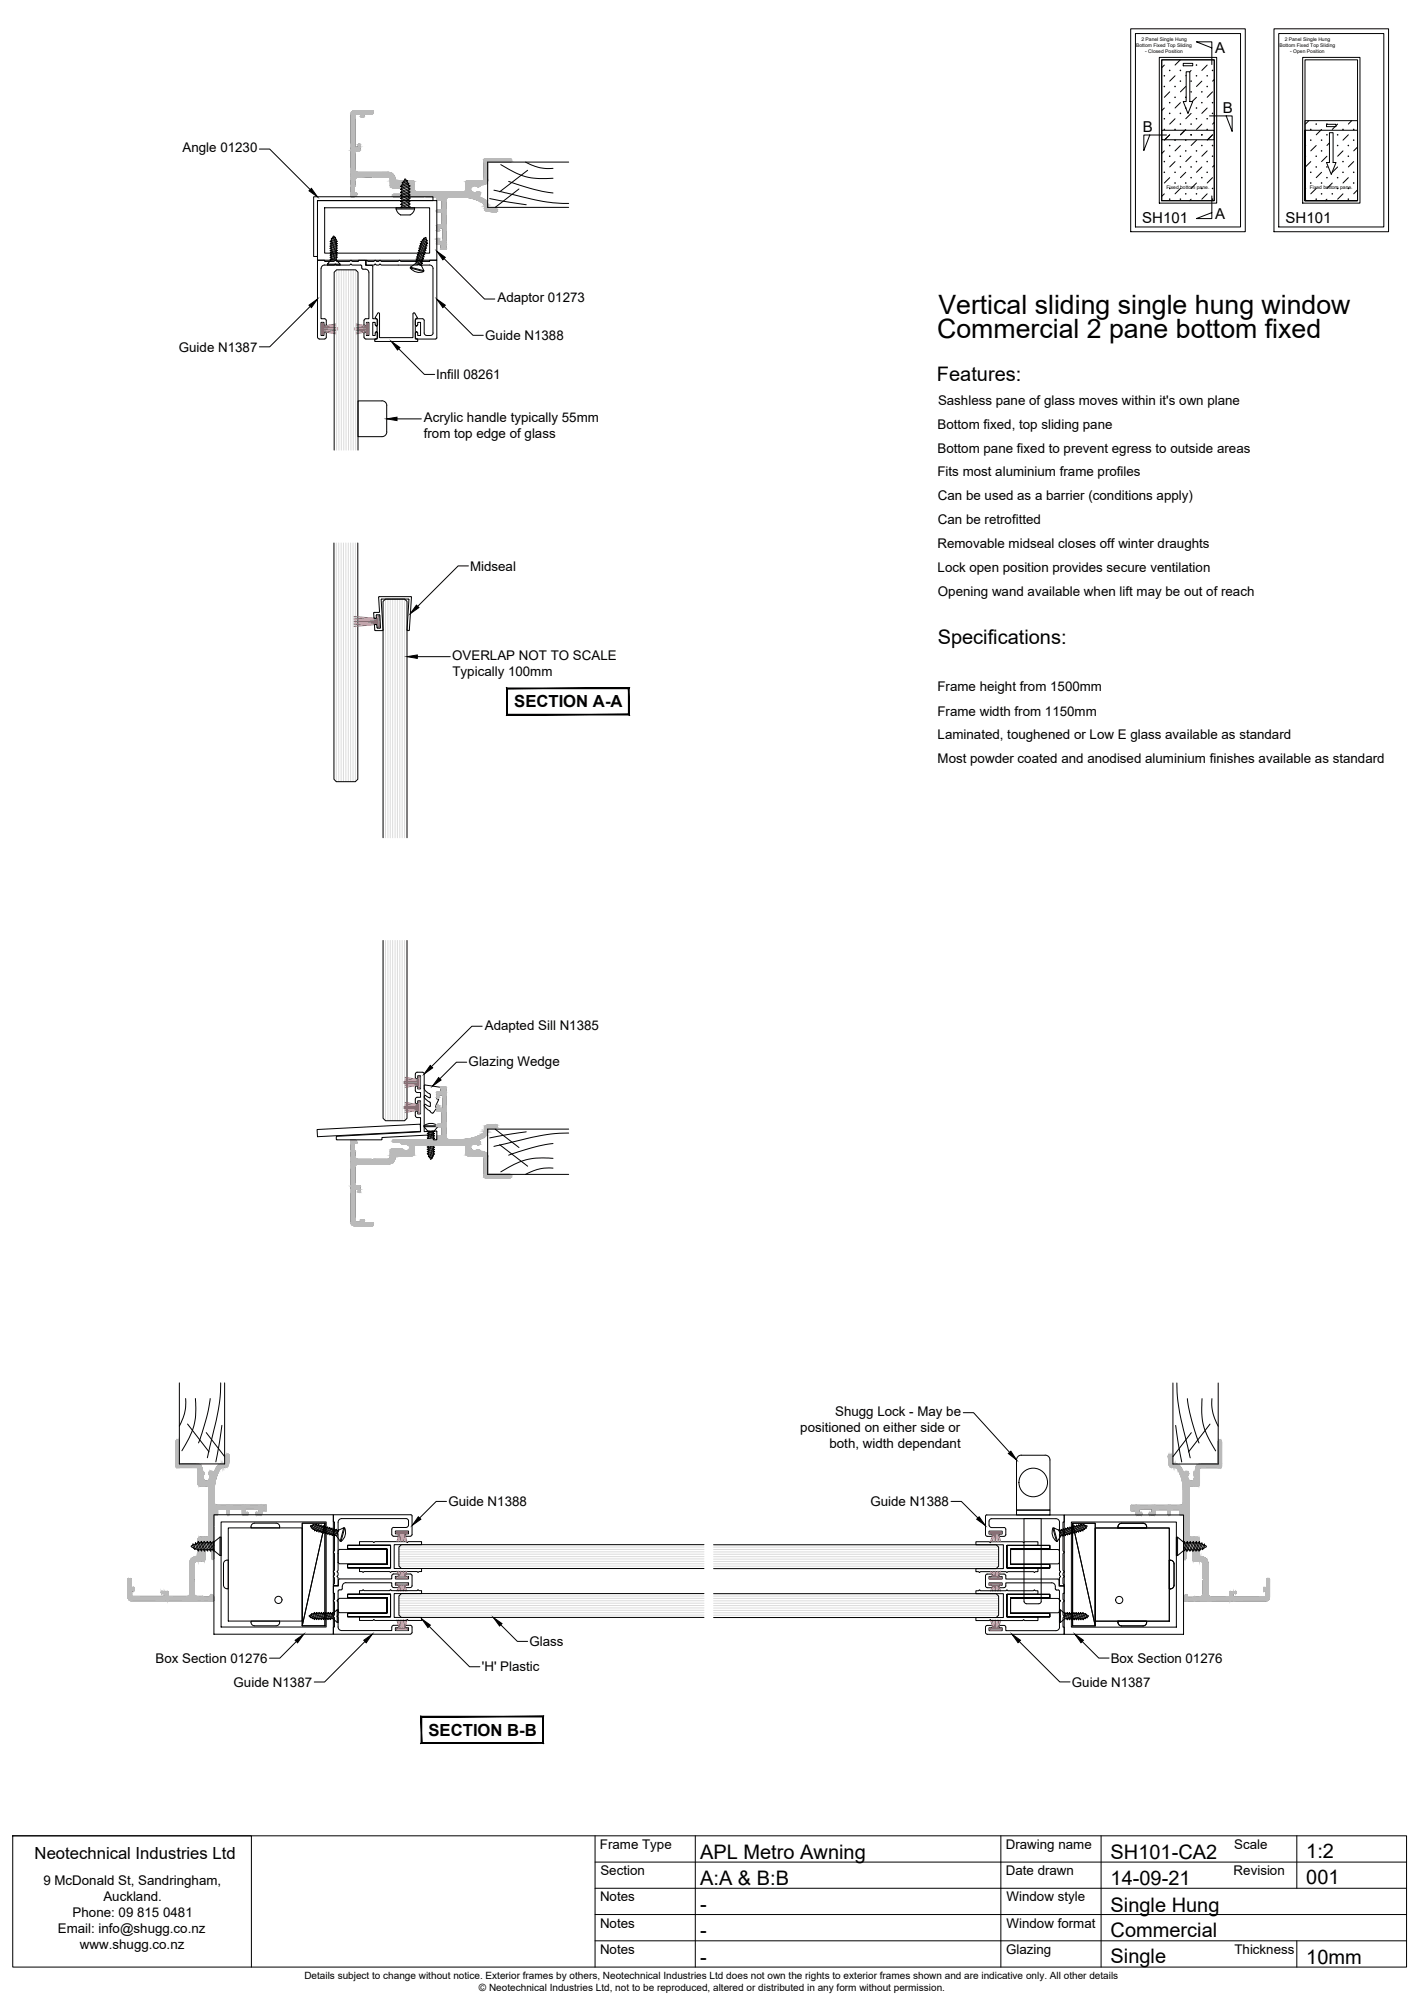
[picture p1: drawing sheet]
<svg xmlns="http://www.w3.org/2000/svg" width="297mm" height="420mm" viewBox="0 0 297 420" stroke-linecap="round" stroke-linejoin="round" font-family="sans-serif">
<defs><g id="words">
<g font-size="5.6">
<text x="196.6" y="65.8">Vertical sliding single hung window</text>
<text x="196.3" y="70.8">Commercial 2 pane bottom fixed</text>
</g>
<g font-size="4.2">
<text x="196.3" y="79.8">Features:</text>
<text x="196.4" y="134.8">Specifications:</text>
<text x="146.7" y="389.3">APL Metro Awning</text>
<text x="232.6" y="389.3">SH101-CA2</text>
<text x="273.6" y="389.1">1:2</text>
<text x="146.7" y="394.8">A:A &amp; B:B</text>
<text x="232.6" y="394.8">14-09-21</text>
<text x="273.6" y="394.7">001</text>
<text x="146.7" y="400.3">-</text>
<text x="232.6" y="400.4">Single Hung</text>
<text x="146.7" y="405.8">-</text>
<text x="232.6" y="405.8">Commercial</text>
<text x="146.7" y="411.3">-</text>
<text x="232.6" y="411.2">Single</text>
<text x="273.6" y="411.4">10mm</text>
</g>
<g font-size="3.5">
<text x="107.7" y="148.2">SECTION A-A</text>
<text x="89.8" y="363.6">SECTION B-B</text>
<text x="7.3" y="389.4">Neotechnical Industries Ltd</text>
</g>
<g font-size="3.1">
<text x="254.5" y="11">A</text>
<text x="256.2" y="23.7">B</text>
<text x="239.4" y="27.7">B</text>
<text x="239.3" y="46.7">SH101</text>
<text x="254.5" y="45.8">A</text>
<text x="269.3" y="46.7">SH101</text>
</g>
<g font-size="2.8">
<text x="38.2" y="31.9">Angle 01230</text>
<text x="104.2" y="63.4">Adaptor 01273</text>
<text x="101.6" y="71.2">Guide N1388</text>
<text x="37.5" y="73.7">Guide N1387</text>
<text x="91.3" y="79.4">Infill 08261</text>
<text x="88.8" y="88.4">Acrylic handle typically 55mm</text>
<text x="196.4" y="89.8">Bottom fixed, top sliding pane</text>
<text x="196.5" y="84.8">Sashless pane of glass moves within it's own plane</text>
<text x="88.8" y="91.8">from top edge of glass</text>
<text x="196.4" y="94.8">Bottom pane fixed to prevent egress to outside areas</text>
<text x="196.4" y="99.8">Fits most aluminium frame profiles</text>
<text x="196.5" y="104.8">Can be used as a barrier (conditions apply)</text>
<text x="196.5" y="109.8">Can be retrofitted</text>
<text x="98.5" y="119.5">Midseal</text>
<text x="196.4" y="114.8">Removable midseal closes off winter draughts</text>
<text x="196.4" y="119.8">Lock open position provides secure ventilation</text>
<text x="196.5" y="124.8">Opening wand available when lift may be out of reach</text>
<text x="94.7" y="138.3">OVERLAP NOT TO SCALE</text>
<text x="94.8" y="141.6">Typically 100mm</text>
<text x="196.4" y="149.9">Frame width from 1150mm</text>
<text x="196.4" y="144.8">Frame height from 1500mm</text>
<text x="196.4" y="154.8">Laminated, toughened or Low E glass available as standard</text>
<text x="196.4" y="159.8">Most powder coated and anodised aluminium finishes available as standard</text>
<text x="101.6" y="215.7">Adapted Sill N1385</text>
<text x="98.2" y="223.2">Glazing Wedge</text>
<text x="167.6" y="300">positioned on either side or</text>
<text x="174.9" y="296.7">Shugg Lock - May be</text>
<text x="173.8" y="303.3">both, width dependant</text>
<text x="93.9" y="315.5">Guide N1388</text>
<text x="182.3" y="315.5">Guide N1388</text>
<text x="110.9" y="344.8">Glass</text>
<text x="32.6" y="348.3">Box Section 01276</text>
<text x="48.9" y="353.3">Guide N1387</text>
<text x="100.9" y="350.1">'H' Plastic</text>
<text x="224.5" y="353.3">Guide N1387</text>
<text x="232.7" y="348.3">Box Section 01276</text>
<text x="125.7" y="387.3">Frame Type</text>
<text x="210.7" y="387.3">Drawing name</text>
<text x="258.5" y="387.3">Scale</text>
<text x="9.1" y="394.9">9 McDonald St, Sandringham,</text>
<text x="125.8" y="392.8">Section</text>
<text x="210.7" y="392.7">Date drawn</text>
<text x="258.4" y="392.7">Revision</text>
<text x="15.2" y="401.6">Phone: 09 815 0481</text>
<text x="21.7" y="398.3">Auckland.</text>
<text x="125.7" y="398.3">Notes</text>
<text x="210.9" y="398.3">Window style</text>
<text x="12.1" y="405">Email: info@shugg.co.nz</text>
<text x="125.7" y="403.8">Notes</text>
<text x="210.9" y="403.8">Window format</text>
<text x="16.7" y="408.3">www.shugg.co.nz</text>
<text x="125.7" y="409.3">Notes</text>
<text x="210.8" y="409.3">Glazing</text>
<text x="258.6" y="409.3">Thickness</text>
</g>
<g font-size="2.1">
<text x="63.8" y="414.5">Details subject to change without notice. Exterior frames by others, Neotechnical Industries Ltd does not own the rights to exterior frames shown and are indicative only. All other details</text>
<text x="100.3" y="417">© Neotechnical Industries Ltd, not to be reproduced, altered or distributed in any form without permission.</text>
</g>
<g font-size="1">
<text x="238" y="9.9">Bottom Fixed Top Sliding</text>
<text x="239.1" y="8.6">2 Panel Single Hung</text>
<text x="239.9" y="11.2">- Closed Position</text>
<text x="268" y="9.8">Bottom Fixed Top Sliding</text>
<text x="269.1" y="8.5">2 Panel Single Hung</text>
<text x="270.3" y="11.1">- Open Position</text>
<text x="244.4" y="39.6">Fixed bottom pane.</text>
<text x="274.4" y="39.6">Fixed bottom pane.</text>
</g>
</g></defs>
<!-- layer: TitleBlock -->
<g fill="none" stroke="#000" stroke-width=".21">
<path d="M236.9 6h24v42.5h-24zM237.8 7h22.1v40.5h-22.1zM242.8 12h12.1v30.5h-12.1zM243.4 12.5h11v29.5h-11zM243.4 12.5h11v16.8h-11zM243.9 13.6l-.5 .6M245 19.2l-1.1 1.2M246.1 15.9l-1.1 1.1M247.2 12.5l-1.1 1.1M247.9 13.3h2v.5h-2zM248.4 18.1l-1.1 1.1M248.5 15h.7v6.3h.7l-1 2.5-1-2.5h.6z"/>
<path d="M248.5 15.8l-.1 .1M249.5 14.8l-.3 .2M251.8 17l-1.2 1.1M252.9 13.6l-1.1 1.2M253.9 10l-3.3-1.2h3.3v4.7M254 19.2l-1.1 1.2M254.4 16.7l-.4 .3M266.9 6h24v42.5h-24zM267.9 7h22v40.5h-22zM272.9 12h12v30.5h-12zM273.4 12.5h11v29.5h-11zM240.9 28.3l-1.3 3.2v-3.2h4.7"/>
<path d="M243.4 27.3h11v14.7h-11zM243.9 22.6l-.5 .6M243.9 31.6l-.5 .6M244 29.3l1-1.1-1.1 1.2M245 37.2l-1.1 1.1M246.1 24.9l-1.1 1.1M246.1 33.8l-1.1 1.2M247.3 21.5l-1.2 1.1M247.3 30.5l-1.2 1.1M247.3 39.5l-1.2 1.1M248.4 27.1l-1.1 1.1M248.4 36.1l-1.1 1.1"/>
<path d="M249.5 23.7l-1.1 1.2M249.5 32.7l-1.1 1.1M250.6 20.4l-.9 .9M250.6 29.4l-1.1 1.1M250.6 38.3l-1.1 1.2M251.8 26l-1.2 1.1M251.8 35l-1.2 1.1M252.9 22.6l-1.1 1.1M252.9 31.6l-1.1 1.1M253.4 24.3h4.7v3.2l-1.2-3.2M254 28.2l-1.1 1.2M254 37.2l-1.1 1.1"/>
<path d="M254.4 25.6l-.4 .4M254.4 34.6l-.4 .4M273.4 25.3h11v16.7h-11h11v-14.7h-11v14.7zM273.5 28.2l-.1 .1M273.5 37.2l-.1 .1M274.2 25.3l-.7 .7M274.6 33.8l-1.1 1.2M275.7 30.5l-1.1 1.1M275.7 39.5l-1.1 1.1M276.8 27.1l-1.1 1.1M276.8 36.1l-1.1 1.1M277.9 26h2v.5h-2z"/>
<path d="M278 32.7l-1.2 1.1M278.5 27.8h.8v6.2h.6l-1 2.5-1-2.5h.6zM278.5 29.9l-.5 .6M279.1 38.3l-1.1 1.2M279.7 26.5l-.6 .6M280.2 26l-.3 .3M280.2 35l-1.1 1.1M281.3 31.6l-1.1 1.1M282.4 28.2l-1.1 1.2M282.4 37.2l-1.1 1.1M283.1 25.3l-.7 .7M283.6 33.8l-1.2 1.2"/>
<path d="M284.4 30.8l-.8 .8M284.4 39.8l-.8 .8M243.9 40.6l-.5 .5M249.5 41.7l-.3 .3M252.9 40.6l-1.1 1.1M253.9 41v4.8h-3.3l3.3-1.3M278 41.7l-.4 .3M281.3 40.6l-1.1 1.1"/>
</g>
<g fill="#000" stroke="#000" stroke-width=".21">
<circle cx="243.9" cy="15.9" r=".06"/>
<circle cx="243.9" cy="18.1" r=".06"/>
<circle cx="245" cy="14.8" r=".06"/>
<circle cx="246.1" cy="18.1" r=".06"/>
<circle cx="247.3" cy="17" r=".06"/>
<circle cx="247.3" cy="14.8" r=".06"/>
<circle cx="249.5" cy="17" r=".06"/>
<circle cx="249.5" cy="19.2" r=".06"/>
<circle cx="250.6" cy="13.6" r=".06"/>
<circle cx="250.6" cy="15.9" r=".06"/>
<circle cx="251.8" cy="19.2" r=".06"/>
<circle cx="252.9" cy="15.9" r=".06"/>
<circle cx="252.9" cy="18.1" r=".06"/>
<circle cx="254" cy="14.8" r=".06"/>
<circle cx="243.9" cy="24.9" r=".06"/>
<circle cx="243.9" cy="33.8" r=".06"/>
<circle cx="243.9" cy="27.1" r=".06"/>
<circle cx="243.9" cy="36.1" r=".06"/>
<circle cx="245" cy="21.5" r=".06"/>
<circle cx="245" cy="23.7" r=".06"/>
<circle cx="245" cy="30.5" r=".06"/>
<circle cx="245" cy="32.7" r=".06"/>
<circle cx="245" cy="39.5" r=".06"/>
<circle cx="246.1" cy="20.4" r=".06"/>
<circle cx="246.1" cy="29.4" r=".06"/>
<circle cx="246.1" cy="36.1" r=".06"/>
<circle cx="246.1" cy="38.3" r=".06"/>
<circle cx="246.1" cy="27.1" r=".06"/>
<circle cx="247.3" cy="23.7" r=".06"/>
<circle cx="247.3" cy="26" r=".06"/>
<circle cx="247.3" cy="32.7" r=".06"/>
<circle cx="247.3" cy="35" r=".06"/>
<circle cx="248.4" cy="20.4" r=".06"/>
<circle cx="248.4" cy="22.6" r=".06"/>
<circle cx="248.4" cy="31.6" r=".06"/>
<circle cx="248.4" cy="38.3" r=".06"/>
<circle cx="248.4" cy="29.4" r=".06"/>
<circle cx="249.5" cy="37.2" r=".06"/>
<circle cx="249.5" cy="26" r=".06"/>
<circle cx="249.5" cy="28.2" r=".06"/>
<circle cx="249.5" cy="35" r=".06"/>
<circle cx="250.6" cy="24.9" r=".06"/>
<circle cx="250.6" cy="22.6" r=".06"/>
<circle cx="250.6" cy="31.6" r=".06"/>
<circle cx="250.6" cy="33.8" r=".06"/>
<circle cx="251.8" cy="37.2" r=".06"/>
<circle cx="251.8" cy="21.5" r=".06"/>
<circle cx="251.8" cy="28.2" r=".06"/>
<circle cx="251.8" cy="30.5" r=".06"/>
<circle cx="251.8" cy="39.5" r=".06"/>
<circle cx="252.9" cy="24.9" r=".06"/>
<circle cx="252.9" cy="27.1" r=".06"/>
<circle cx="252.9" cy="33.8" r=".06"/>
<circle cx="252.9" cy="36.1" r=".06"/>
<circle cx="254" cy="30.5" r=".06"/>
<circle cx="254" cy="21.5" r=".06"/>
<circle cx="254" cy="23.7" r=".06"/>
<circle cx="254" cy="32.7" r=".06"/>
<circle cx="254" cy="39.5" r=".06"/>
<circle cx="273.5" cy="30.5" r=".06"/>
<circle cx="273.5" cy="32.7" r=".06"/>
<circle cx="273.5" cy="39.5" r=".06"/>
<circle cx="274.6" cy="27.1" r=".06"/>
<circle cx="274.6" cy="29.4" r=".06"/>
<circle cx="274.6" cy="38.3" r=".06"/>
<circle cx="274.6" cy="36.1" r=".06"/>
<circle cx="275.7" cy="26" r=".06"/>
<circle cx="275.7" cy="32.7" r=".06"/>
<circle cx="275.7" cy="35" r=".06"/>
<circle cx="276.8" cy="29.4" r=".06"/>
<circle cx="276.8" cy="31.6" r=".06"/>
<circle cx="276.8" cy="38.3" r=".06"/>
<circle cx="278" cy="28.2" r=".06"/>
<circle cx="278" cy="26" r=".06"/>
<circle cx="278" cy="35" r=".06"/>
<circle cx="278" cy="37.2" r=".06"/>
<circle cx="280.2" cy="28.2" r=".06"/>
<circle cx="280.2" cy="30.5" r=".06"/>
<circle cx="280.2" cy="37.2" r=".06"/>
<circle cx="280.2" cy="39.5" r=".06"/>
<circle cx="281.3" cy="36.1" r=".06"/>
<circle cx="281.3" cy="33.8" r=".06"/>
<circle cx="281.3" cy="27.1" r=".06"/>
<circle cx="282.4" cy="30.5" r=".06"/>
<circle cx="282.4" cy="39.5" r=".06"/>
<circle cx="282.4" cy="32.7" r=".06"/>
<circle cx="283.6" cy="27.1" r=".06"/>
<circle cx="283.6" cy="36.1" r=".06"/>
<circle cx="283.6" cy="29.4" r=".06"/>
<circle cx="283.6" cy="38.3" r=".06"/>
<circle cx="245" cy="41.7" r=".06"/>
<circle cx="247.3" cy="41.7" r=".06"/>
<circle cx="248.4" cy="40.6" r=".06"/>
<circle cx="250.6" cy="40.6" r=".06"/>
<circle cx="254" cy="41.7" r=".06"/>
<circle cx="273.5" cy="41.7" r=".06"/>
<circle cx="275.7" cy="41.7" r=".06"/>
<circle cx="276.8" cy="40.6" r=".06"/>
<circle cx="279.1" cy="40.6" r=".06"/>
<circle cx="282.4" cy="41.7" r=".06"/>
</g>
<!-- layer: APL Notes -->
<g fill="#000" stroke="#000" stroke-width=".21">
<path d="M131.6 144.3v5.3l.2 .2zM131.6 144.3l.2-.2v5.7zM106.3 144.3h25.3l.2-.2zM106.2 144.1h25.6l-25.5 .2zM106.2 144.1l.1 5.5v-5.3zM106.2 144.1l.1 5.5-.1 .2zM106.3 149.6l-.1 .2 25.4-.2zM106.2 149.8l25.4-.2 .2 .2z"/>
<path d="M113.7 359.6v5.4l.1 .1zM113.7 359.6l.1-.1v5.6zM88.3 359.6h25.4l.1-.1zM88.2 359.5h25.6l-25.5 .1zM88.2 359.5l.1 5.5v-5.4zM88.2 359.5l.1 5.5-.1 .1zM88.3 365l-.1 .1 25.5-.1zM88.2 365.1l25.5-.1 .1 .1z"/>
</g>
<!-- layer: Components -->
<g fill="none" stroke="#000" stroke-width=".21">
<path d="M84.2 38.8l-.3 .3h.3M84.2 39.4l-.3 .3h.3M84.2 39.1v.3M84.2 39.7v.3M84.4 38.3l-.2 .5M84.6 38l.2-.5h.2l.1 .3 .3 .1-.2 .1 .2 .3-1.2 .5M84.6 38l-.4 .3h.2M85.1 37.8l-.5 .2M85.2 38l-.8 .3M85.4 38.3l.3 .1-.2 .2M85.5 38.6l.1 .3h.3l-.3 .3M85.5 38.6l-1.3 .5"/>
<path d="M85.6 39.5l-1.4 .5-.3 .3h.3M85.6 39.5l.3 .1-.3 .2M85.6 39.2v.3M85.6 39.8v.3M85.6 39.2l-1.4 .5M85.6 38.9l-1.4 .5M85.6 39.8l-1.4 .5M68.6 55.3v.2h2.6v-.2M69.4 50.4l-.3 .2h.3M69.4 50.9l-.3 .2h.3M69.4 54.4l-.8 .9h2.6M69.4 52v.3l-.3 .2h.3"/>
<path d="M69.4 52.8l-.3 .2h.3M69.4 53.3l-.3 .2h.3M69.4 53.7l-.3 .2h.3v.3M69.4 51.8l-.3 .2h.3M69.4 50.6v.3M69.4 51.1v.3M69.4 52.5v.3M69.4 53v.3M69.4 53.5v.2M69.4 54.2l-.2 .2h1.2M69.5 50.1l-.1 .3M69.6 49.9l.2-.4h.2l.3 .2-.1 .1 .1 .3-.9 .3"/>
<path d="M69.6 49.9l-.2 .2h.1M70.1 49.7l-.5 .2M70.2 49.8l-.7 .3M70.3 50.1h.2l-.1 .1M70.4 50.2l-1 .4M70.4 50.2v.3M70.4 50.9l-1.3 .7h.3v.2M70.4 50.5h.3l-.3 .2M70.4 50.9l.3 .1-.3 .2M70.4 51.9h.3l-.3 .2M70.4 52.4h.3l-.3 .2M70.4 52.9h.3l-.3 .2"/>
<path d="M70.4 53.8h.3l-.3 .2M70.4 53.3l.3 .1-.3 .2v.2M70.4 51.6l-1 .4M70.4 51.2l-1 .4M70.4 51.4l-1 .4M70.4 50.7l-1 .4M70.4 50.5l-1 .4M70.4 51.4l.3 .1-.3 .1M70.4 50.7v.2M70.4 51.2v.2M70.4 51.6v.3M70.4 52.1v.3"/>
<path d="M70.4 52.6v.3M70.4 53.1v.2M70.4 54v.4M70.4 52.6l-1 .4M70.4 52.4l-1 .4M70.4 52.1l-1 .4M70.4 51.9l-1 .4M70.4 53.1l-1 .4M70.4 52.9l-1 .4M70.4 53.3l-1 .4M70.4 53.6l-1 .3M70.4 53.8l-1 .4"/>
<path d="M70.4 54l-1 .4M70.4 54.4l.8 .9M83 43.5h3.8v.3h-3.8zM83 43.8a1.68 1.68 0 0 0 .9 1.2M83.9 45h2M84.2 42l-.3 .2h.3M84.2 41.3l-.3 .3h.3v.4M84.2 42.6l-.3 .2h.3v.4l1.4-.5M84.2 43.2l-.3 .3h.3M84.2 40.3v.4M84.2 40.9v.4M84.2 43.5h.1"/>
<path d="M85.6 42l-1.4 .6v-.4M85.6 41.7v.3l.3 .1-.3 .2M85.6 40.8h.3l-.3 .3M85.6 42.7h.3l-.3 .2M85.6 40.4l.3-.2-.3-.1-1.4 .6-.3 .2h.3M85.6 43.3h.3l-.2 .2M85.6 43.3l-.6 .2M85.6 40.4v.4M85.6 41.1v.3M85.6 42.3v.4M85.6 42.9v.4M85.6 42.3l-1.4 .5"/>
<path d="M85.6 41.1l-1.4 .5M85.6 41.4l-1.4 .6M85.6 40.8l-1.4 .5M85.6 41.7l-1.4 .5M85.6 41.4l.3 .1-.3 .2M85.6 42.9l-1.4 .6M85.6 40.4l-1.4 .5M85.9 56.1l2.8 .8 .1-.2M86 56.1a2.34 2.34 0 0 0 2.7 .8M86 56l1-.8 1.3 .4 .5 1.1zM86 56l-.1 .1M86.8 43.8a1.68 1.68 0 0 1-.9 1.2"/>
<path d="M87.2 54.9l-.1 .4M87.2 54.9l.9 .6M87.2 54.7h-.2l.2 .2M87.2 54.7l1 .7M87.3 54.5l1 .6M87.4 54.3h-.3l.2 .2-.1 .2M87.4 54.3l.9 .6M87.4 54v.3M87.4 54l1 .7M87.5 53.8h-.2l.1 .2M87.5 53.8l1 .7M87.6 53.6l-.1 .2"/>
<path d="M87.6 53.6l.9 .6M87.6 53.3h-.2l.2 .3M87.6 53.3l1 .7M87.7 53.1l-.1 .2M87.7 53.1l.9 .6M87.7 52.9h-.2l.2 .2M87.7 52.9l1 .7M87.8 52.6l1 .7M87.8 52.6l-.1 .3M87.9 52.4l.9 .7 .1-.3M87.9 52.2l1.2 .7-.2-.3 .1-.2h.2l-.1-.2M87.9 52.2v.2h-.2l.1 .2"/>
<path d="M88 52l.9 .6M88.1 51.7l-.1 .3h-.2l.1 .2M88.1 51.7l.9 .7M88.1 51.5l1 .7M88.1 51.5h-.2l.2 .2M88.2 51.3l.9 .6M88.2 51.3l-.1 .2M88.2 55.4l.1 .2M88.2 51.1l1 .6 .1 .3-.2-.1v.3M88.2 51.1l-.2-.1 .2 .3M88.3 50.8l1 .7M88.3 50.8l-.1 .3"/>
<path d="M88.3 54.9l.2 .3-.2-.1-.1 .3M88.3 50.6h-.2l.2 .2M88.3 50.6l1 .7M88.4 54.7l-.1 .2M88.5 54.5l.1 .2h-.2M88.5 50.4l.9 .6M88.5 50.4l-.2 .2M88.5 54.2v.3M88.6 54l.1 .3-.2-.1M88.6 50.2h-.2l.1 .2M88.6 53.7v.3M88.8 53.3l-.1 .3 .2 .2-.3-.1"/>
<path d="M88.8 53.1l.2 .3-.2-.1M88.8 50l.6 .4v.4M88.9 49.9l.4 .3M89.3 51.5l-.1 .2M89.3 51.3l.2 .2h-.2M89.3 50.2l-.2-.5-.4 .2 .1 .1-.2 .2 .8 .6M89.3 50.2l.2 .3-.1-.1M89.4 51l-.1 .3M89.4 50.8l.2 .3-.2-.1M78.4 131l.2 1.1 1.6-.1-.3-6.5h5.6l.2 .1-.4 6.3 .1 .2M78.4 130.9l.5-.1 .2 .8M78.8 129.4l.1-.6h.6l.2 2.7-.6 .1"/>
<path d="M79.3 125.1l.2 3.1-1.2 .2 .1 1.1 .4-.1M86.1 125h-6.7l-.1 .1M86.1 125l.1 .1-.5 6.9-.3 .1M88.8 236v-.2h2.9v.2M88.8 235.8a2.34 2.34 0 0 1 2.9 0M88.9 228.1l.5 .6 .6 .4M88.9 231.7l1.2 1.1M88.9 229.5a1.65 1.65 0 0 0 1.2 1.4v.8l-1-.4-.2 .4M88.9 229.5v.1M88.9 229.5l.2-.1 .9 .5 .1-.1M89.7 239.3h-.2l.2 .2M89.7 238.8h-.2l.2 .2v.3"/>
<path d="M89.7 238.3h-.2l.2 .2M89.7 237.8h-.2l.2 .2M89.7 237.1v.3h-.2l.2 .2M89.7 239.8v-.3l1.1 .4M89.7 239.9l1.1 .4M89.7 237.6v.2M89.7 238v.3M89.7 238.5v.3M89.7 238.3l1.1 .4M89.7 238.5l1.1 .4M89.7 238.8l1.1 .4M89.7 239l1.1 .4"/>
<path d="M89.7 237.8l1.1 .4M89.7 238l1.1 .5M89.7 237.6l1.1 .4M89.7 237.4l1.1 .4M89.7 237.1l1.1 .4M89.7 239.3l1.1 .4M89.8 236.9l1 .4M90 229.1l.1 .2v.5M90.5 236.9l.3 .1M90.8 239.2l.2 .2h-.2M90.8 238.7l.2 .2h-.2M90.8 238.2l.2 .2-.2 .1"/>
<path d="M90.8 237.3l.2 .2h-.2M90.8 237.5v.3l.2 .1-.2 .1M90.8 239.7l.2 .1-.2 .1v.2M90.8 237v.3M90.8 238v.2M90.8 238.5v.2M90.8 238.9v.3M90.8 239.4v.3M90.9 236.9l.1 .1h-.2M90.9 236.9h-1.4l.2 .2M91.7 236h-2.9l.8 .9M91.7 236l-.8 .9"/>
<path d="M91.9 230.4l-.7 1.3v.2l.3 .2-.8 1h-.3l-.2-.3M92.2 227.7l-3.2-.5-.1 .9M92.3 227.7v1h-.8v1.5h.3l.1 .1M89.7 241.9l.9 .3-.1 .2M89.7 240.4v.3h-.2l1.3 .6M89.7 241.6h-.2l.2 .3M89.7 241.2h-.2l.2 .2M89.7 241.6l1.1 .5-.2 .1M89.7 240.2l1.1 .4M89.7 240.7l1.1 .4M89.7 240.4l1.1 .4M89.7 241.2l1.1 .4"/>
<path d="M89.7 241.4l1.1 .4M89.7 240.9v.3M89.7 241.4v.2M89.7 241.9l.2 .3M90 242.4l.2 .4 .4-.3-.9-.3 .7 .4M90.8 240.1l.2 .2h-.2v.3M90.8 241.6l.2 .1-.2 .1M90.8 241.1l.2 .2h-.2M90.8 240.1l-1.3-.3 .2 .1v.3h-.2l.2 .2M90.8 240.6l.2 .2h-.2M90.8 240.8v.3M90.8 241.3v.3"/>
<path d="M90.8 241.8l-.1 .2M65.5 319.4l-.3 .4M65.7 319.4l.1-.1-.3 .1M66.1 319.3l-.6 .9-.3-.2-.2-.3 .5-.3M66.1 319.3l-.4 .1-.4 .6M66.1 319.3l.3-.1-.1 .2M66.3 319.4l.3 .1M66.3 319.4l-.6 .9M66.6 319.5l.2-.2v.2M66.6 319.5l-.7 .9M66.8 319.5l-.7 1M66.8 319.5l.2 .1"/>
<path d="M67.2 319.6l-.6 1M67.5 319.7l-.3-.1 .1-.2-.3 .2-.6 .9M67.5 319.7l.2-.1v.2h.2l.3-.1-.7 1.1M67.5 319.7l-.7 1M67.7 319.8l-.7 .9M67.9 319.8l-.6 1M68.1 319.9l.3 .1-.7 .9M68.4 320l.3-.2-.1 .2M72 320h.2M218.9 304.8a1.01 1.01 0 0 1 1 1v10.5h-7v-10.5a1.01 1.01 0 0 1 1-1h5M224.3 320l-.2-.2 .1 .2M224.6 319.9l-.3 .1 .7 .9"/>
<path d="M224.8 319.9l.7 .9M225.1 319.8l.6 .9M225.3 319.7h.2v-.3l.2 .2 .7 1M225.3 319.7l-.3-.1 .1 .2-.3 .1-.2-.2 .7 1.2M225.3 319.7l.6 1M225.5 319.7l.7 .9M226 319.6l.6 .9M226 319.6h-.3M226.2 319.5l-.3-.2 .1 .3M226.2 319.5l.6 .9M226.4 319.4l-.2 .1M226.4 319.4l.7 .9"/>
<path d="M226.6 319.4l.6 .8 .2-.2 .1 .1 .2-.4-.5-.2M226.6 319.4h.4l.4 .6M226.6 319.4l-.2-.2v.2M227 319.4v-.1l.2 .2M227.2 319.5l.3 .4M40.4 323.7l-.3 .1v.2l.5 .3M40.4 323.7v-.3l.2 .3 .3-.3 .5 1.2M40.4 323.7l.2 .6M40.6 324.3l.3 .3v-.3M40.6 323.7l.3 .6M40.9 324.3l.5 .3M40.9 323.4l.1-.3 .2 .3"/>
<path d="M41.2 323.4l.4 1.2M41.4 324.6l.2 .3v-.3M41.4 323.2l.1-.4 .2 .4M41.4 323.2l.6 1.4M41.4 323.2l-.2 .2M41.6 324.6h.4M41.7 323.2h.4M41.7 323.2l.5 1.4M42 324.6l.2 .3v-.3M42.1 323.2v-.4l.3 .4M42.1 323.2l.5 1.4M42.2 324.6h.4"/>
<path d="M42.4 323.2h.3M42.4 323.2l.5 1.4M42.6 324.6l.3 .3v-.3h.3M42.7 323.2l.5 1.4M42.7 323.2l.1-.4 .2 .4M43 323.2h.3l.1-.4 .2 .4M43 323.2l.5 1.4M43.2 324.6l.3 .3v-.3M43.3 323.2l.6 1.4h-.4M43.6 323.2h.4M43.6 323.2l.6 1.4M44 323.2l.5 1.4h-.3v.3l-.3-.3"/>
<path d="M44 323.2v-.4l.3 .4M44.3 323.2h.3M44.3 323.2l.5 1.4M44.5 324.6l.3 .3v-.3M44.6 323.2l.2 .5M44.8 324.6h.1M44.8 323l1.3-1.1h.2v3.9h-.2l-1.3-1zM44.8 323l-.1-.2-.1 .4M46.1 321.9v3.9M65.2 338.2l-.2 .5M65.4 338.1v-.2l-.2 .3M65.4 338.9v.1l.2-.1"/>
<path d="M65.4 338.1l-.3 .6M65.5 320.2l.1 .2 .1-.1M65.6 338.9l.2 .1M65.7 320.3l.2 .1M65.7 337.9l-.3 1-.3-.2-.1 .1-.2-.3 .4-.3M65.7 337.9l.2-.2v.2M65.7 337.9l-.3 .2M65.8 339v.2l.2-.2M65.9 320.4v.3l.2-.2M65.9 337.9l-.3 1M65.9 337.9h.3M66 339h.3"/>
<path d="M66.1 320.5h.3M66.2 337.9l.2-.2v.2M66.2 337.9l-.4 1.1M66.3 339v.2l.2-.2M66.4 320.5l-.1 .3 .3-.2M66.4 337.9l-.4 1.1M66.4 337.9h.3M66.5 339h.2M66.6 320.6l.2 .1M66.7 339l.1 .2 .2-.2M66.8 320.7v.2l.2-.2M66.9 337.9l-.4 1.1"/>
<path d="M67 339h.2M67 320.7l.3 .1v.2l.2-.2M67.1 337.9h-.2v-.2l-.2 .2-.4 1.1M67.1 337.9l.3-.2v.2M67.1 337.9l-.4 1.1M67.2 339l.1 .2 .1-.2M67.4 337.9h.2l.2-.2v.2M67.4 337.9l-.4 1.1M67.4 339h.3M67.5 320.8l.2 .1v.2l.2-.1M67.6 337.9l-.4 1.1M67.7 339v.2l.2-.2"/>
<path d="M67.8 337.9h.3M67.8 337.9l-.4 1.1M67.9 339h.3M67.9 321h.3M68.1 337.9l.2-.2v.2M68.1 337.9l-.4 1.1M68.2 339v.2l.2-.2M68.2 321v.3l.2-.2M68.3 337.9h.3M68.3 337.9l-.4 1.1M68.4 339h.2M68.4 321.1l.2 .1"/>
<path d="M68.6 337.9l.2-.2v.2M68.6 337.9l-.4 1.1M68.6 320l.3 .1 .2-.2v.2M68.6 320l-.7 1M68.6 321.2v.2l.3-.2M68.6 339l.1 .2 .2-.2h.2M68.8 337.9h.2M68.8 337.9l-.4 1.1M68.9 321.2l.2 .1M68.9 320.1l-.7 .9M69 337.9l.2-.2v.2h.3M69 337.9l-.4 1.1"/>
<path d="M69.1 320.1l.2 .1M69.1 320.1l-.7 1M69.1 321.3v.2l.2-.2M69.1 339l.1 .2 .1-.2M69.2 337.9l-.3 1.1M69.3 320.2l.3-.2-.1 .3M69.3 321.3l.3 .1M69.3 320.2l-.7 1M69.5 320.3h.3M69.5 320.3l-.6 .9M69.5 337.9l.2-.2v1.3h-.4M69.5 337.9l-.4 1.1"/>
<path d="M69.6 321.4v.2l.2-.1h.2M69.7 337.9l.9-.7v2.6M69.7 338l-.4 1M69.7 339l.9 .8M69.8 320.3l.2-.1v.2M69.8 320.3l-.7 1M70 320.4l.3 .1M70 320.4l-.7 .9M70 321.5v.3l.2-.2M70.2 321.6l.4 .1M70.3 320.5l.2-.2-.1 .2 .3 .1M70.3 320.5l-.7 .9"/>
<path d="M70.4 320.5l-.6 1M70.6 337.2h.2v2.6h-.2M70.7 320.6l-.7 .9M70.8 324.8l.3-.3h10v3h-10l-.3-.2zM70.8 320.7l-.6 .9M70.9 320.5l1.1-.5-.7 2.8M70.9 320.5l-.4 1.3 .8 1M70.9 320.5l-.2 .1M71.1 334.8h10v3h-10l-.3-.3v-2.5zM71.3 322.8h.1M72.2 320l-.8 2.8M72.2 320a2.34 2.34 0 0 1-.7 2.8"/>
<path d="M75.3 322.9h2.8l.2 .2 .2-.2h6.6l.2 .2 .2-.2h2.8v.6h-5.7v5h5.7v.7h-.5l-.2 .2-.2-.2h-5.4l-.2 .2-.2-.2h-5.3l-.2 .2-.2-.2h-.6v-.8h6.5v-4.7h-6.5zM75.3 333.2h.6l.2-.2 .2 .2h5.3l.2-.2 .2 .2h5.4l.2-.2 .2 .2h.5v.6h-5.7v5h5.7v.6h-2.8l-.2-.2-.2 .2h-6.6l-.2-.2-.2 .2h-2.8v-.8h6.5v-4.7h-6.5zM204.4 322.9h2.8l.2 .2 .2-.2h6.6l.2 .2 .2-.2h2.8v.8h-6.5v4.7h6.5v.8h-.5l-.2 .2-.2-.2h-5.4l-.2 .2-.2-.2h-5.3l-.2 .2-.2-.2h-.6v-.7h5.8v-4.9h-5.8zM204.4 333.2h.6l.2-.2 .2 .2h5.3l.2-.2 .2 .2h5.4l.2-.2 .2 .2h.5v.7h-6.5v4.8h6.5v.7h-2.8l-.2-.2-.2 .2h-6.6l-.2-.2-.2 .2h-2.8v-.6h5.8v-5h-5.8zM211.7 324.5h10l.2 .3v2.5l-.2 .3h-10zM211.7 334.8h10l.2 .2v2.5l-.2 .3h-10zM214.5 335.4v-17.3h3.6v17.3M214.5 335.4l.1 .2 .4 .3h2.6M218.1 335.4v.2l-.5 .3M220.6 320.1l.7 2.8M220.6 320.1a2.34 2.34 0 0 0 .7 2.8M220.7 320l-.1 .1"/>
<path d="M221.5 322.8l-.2 .1M221.8 320.5l.2 .1M221.8 320.5l-1.1-.5 .8 2.8M221.8 320.5l.4 1.3-.7 1M221.9 320.7l.6 .9M222 320.6l.7 .9M222.1 337.2h-.2v2.6h.2M222.3 320.5l.7 1M222.5 320.5l-.2-.2v.2l-.3 .1M222.5 320.5l.7 .9M222.5 321.6l-.3 .1M222.7 321.5v.3l-.2-.2"/>
<path d="M222.8 320.4l-.3 .1M222.8 320.4l.6 1M223 320.4l-.3-.2 .1 .2M223 320.4l.6 .9M223.1 339h.3M223.1 339l-1 .8M223.2 321.4v.2l-.2-.1h-.3M223.2 337.9h.3v-.2l.2 .2M223.2 337.9l-.1-.1v1.2M223.2 337.9l.4 1.1M223.2 320.3l-.2 .1M223.2 320.3l.7 .9"/>
<path d="M223.4 320.2l-.2-.1v.2M223.4 339l-.3-1-1-.8v2.6M223.4 339l.2 .3v-.3M223.4 320.2l.7 1M223.4 321.4h-.2M223.5 337.9l.4 1.1M223.6 321.3v.2l-.2-.1M223.6 339h.3l.2 .3v-.3M223.7 320.2h-.3M223.7 320.2l.6 .9M223.7 337.9h.3M223.7 337.9l.4 1.1"/>
<path d="M223.9 321.2l-.3 .1M223.9 320.1l.7 1M224 337.9v-.2l.2 .2M224 337.9l.4 1.1M224.1 321.2v.2l-.2-.2M224.1 339h.3M224.2 320l-.3 .1-.3-.2 .1 .3M224.2 320l.6 1M224.2 337.9h.3M224.2 337.9l.4 1.1M224.3 321.1l-.2 .1M224.4 339l.1 .3 .1-.3"/>
<path d="M224.5 337.9v-.2l.2 .2M224.5 337.9l.4 1.1M224.6 321.1v.2l-.3-.2M224.6 339h.3M224.7 337.9h.2M224.7 337.9l.4 1.1M224.8 321l-.2 .1M224.9 339l.1 .3 .1-.3M224.9 337.9v-.2l.2 .2h.3M224.9 337.9l.4 1.1M225.1 339h.2M225.1 337.9l.4 1.1"/>
<path d="M225.3 320.9h-.3v.3l-.2-.2M225.3 339l.2 .3v-.3M225.4 337.9l.4 1.1M225.4 337.9v-.2l.2 .2M225.5 339h.3M225.6 337.9h.3v-.2l.2 .2 .4 1.1M225.6 337.9l.4 1.1M225.7 320.7l-.2 .1v.2l-.2-.1M225.8 339l.2 .3v-.3M225.9 337.9l.4 1.1M225.9 320.7l.1 .2-.3-.2M226 339h.3"/>
<path d="M226.1 337.9h.3M226.2 320.6l-.3 .1M226.3 339l.1 .3 .1-.3M226.4 337.9v-.2l.1 .2M226.4 337.9l.3 1.1M226.4 320.6v.2l-.2-.2M226.5 339h.2M226.5 337.9h.3M226.5 337.9l.5 1.1M226.6 320.5l-.2 .1M226.7 339l.2 .3 .1-.3M226.8 337.9v-.2l.2 .2"/>
<path d="M226.8 337.9l.4 1.1M226.8 320.4l.1 .3-.3-.2M227 337.9l.4 1h.3l.3-.3-.4-.4M227 337.9l.4 .2M227.1 320.3l-.3 .1M227.2 339h-.2M227.2 320.2v.2l-.1-.1M227.4 338.1v-.1l.2 .2M227.4 338.9l-.1 .2-.1-.1M227.4 338.1l.2 .7M227.6 338.2l.2 .5M246.4 322h.3l1.2 1v1.8l-1.2 1h-.3z"/>
<path d="M246.7 322v3.8M247.9 323.1l.2-.2 .1 .3M247.9 324.6h.1M248 324.6v.3l.2-.3M248.2 323.2h.3M248.2 323.2l-.3 .5M248.5 323.2l.2-.3 .1 .3M248.5 323.2l-.5 1.4M248.8 323.2l-.6 1.4h.4v.3l.3-.3M248.8 323.2h.3M249.1 323.2l.2-.3 .1 .3h.3M249.1 323.2l-.5 1.4"/>
<path d="M249.2 324.6v.3l.3-.3M249.4 323.2l-.5 1.4h.3M249.5 324.6h.4v.3l.2-.3M249.7 323.2l-.5 1.4M249.7 323.2l.3-.3v.3M250 323.2h.4M250 323.2l-.5 1.4M250.1 324.6h.4M250.4 323.2l.2-.3 .1 .3M250.4 323.2l-.5 1.4M250.5 324.6v.3l.3-.3M250.7 323.2h.3"/>
<path d="M250.7 323.2l-.6 1.4M250.8 324.6h.3M251 323.2l.2-.3 .1 .3M251 323.2l-.5 1.4M251.1 324.6v.3l.3-.3M251.3 323.2l-.5 1.4M251.3 323.2l.3 .2M251.6 323.4l.2-.3v.3M251.6 323.4l-.5 1.2M251.9 324.3v.3l.2-.3M251.9 324.3l-.5 .3M252.1 323.7l-.2 .6"/>
<path d="M252.4 323.7l.3 .1v.2l-.6 .3M252.4 323.7l-.1-.3-.2 .3-.3-.3-.4 1.2M252.4 323.7l-.3 .6"/>
<circle cx="216.4" cy="310.5" r="3"/>
</g>
<!-- layer: APL Joinery -->
<g fill="none" stroke="#000" stroke-width=".21">
<path d="M73.5 24v17.1M74.9 37.1h2.9l.2-.2 .2 .2h3.1l.4 .3 .1 1.4 .2 .4 2 .1M74.9 36.1h6.3M74.9 37.1l-.4 .3-.1 1.5-.1 .1v1.5h.3M75.1 30.3l.2-.2 .2 .2M75.4 31.6h-1v4l.3 .4 .2 .1M75.5 31.4l-.1 .1M75.5 30.4v1.1M78 23.8h-1.7l-.1 .7-.6-.1-.1-.4h-1.1v6.8h.7v-.4M78.1 23.7v-.5h-3.8a.72 .72 0 0 0-.8 .8M78.1 23.7v.1M81.2 36.1a1.51 1.51 0 0 1 1.6 1.5"/>
<path d="M82.8 37.6v.3h3.8l.2 .5v1.4l.3 .3M84.3 39.1l-.3 .2M85.4 39l-.1-.1a.77 .77 0 0 0-1 .2M85.4 39l.4 .3v.5M85.8 39.8l-.1 .2M99.9 39a.78 .78 0 0 0-1.1 .1 .78 .78 0 0 0 .2 1.1 .77 .77 0 0 0 .9 0M101.4 37.6l-.2 .3h-3.4l-.2 .5v1.5l-.3 .2h-10.2M101.4 33.5v4.1M103.5 39.8l2.1 .5a53.9 53.9 0 0 0 13.3 2.3h.2M104.9 34.5a14.6 14.6 0 0 0 8.6 2.9l2.3-.1M106.6 38a43.7 43.7 0 0 0 9.2 2.4M106.8 34h-4.6v3.7a1.22 1.22 0 0 1-1.5 1l-.1 .1a.41 .41 0 0 1-.7 .2"/>
<path d="M106.8 33.3h-5.1l-.3 .2M106.8 33.3a.35 .35 0 0 1 .4 .3 .35 .35 0 0 1-.4 .4M108.7 39.6l-5 3.8M110.1 34a9.6 9.6 0 0 0 5.7 1.3M110.5 35.7l-5.8 4.5M119.1 34h-16.9v9.4h16.9M73.5 41.1l.5 .1M74.6 40.4l.2 .2a.75 .75 0 0 1-.8 .6M82.5 41.2h6.3l.2-.2 .2 .2h2.3v.7M82.5 40.7l-.2 .2 .2 .3M84.6 40.3a.41 .41 0 0 0-.6 .4h-1.5M85.7 40l-.2 .1a.75 .75 0 0 1-.9 .2"/>
<path d="M91.5 47.4v.8M91.5 50.2v.8M91.5 41.9l1.1 .1v2h-.8l-.3 .2 .3 .3h.8v2.7h-.8l-.3 .2M91.5 48.2l.3 .2 .2-.2v-.4h.8v2.8h-.8v-.4l-.2-.3-.3 .3M91.5 51l.3 .2h.6v.9M92.4 52.1l.1 .1M93.5 41.8v10.3M93.5 41.8l.1-.3 .4-.2h2.6a7.7 7.7 0 0 1 4.8 1.4l.1 .6a.77 .77 0 0 0 .6 1M93.5 52.1l-1 .1M99.9 40.2a.44 .44 0 0 1 .7 .2 .44 .44 0 0 1-.2 .6v.2a2.28 2.28 0 0 1 1.8 1.7v.8h1.6a.35 .35 0 0 1 .4 .4 .35 .35 0 0 1-.4 .3l-1.7-.1M102.6 41.6l7.6 1.3M73.6 238.7h.4"/>
<path d="M73.6 238.7l-.1 .1v17.2a.75 .75 0 0 0 .8 .7h3.8v-.5M74 238.7a.59 .59 0 0 1 .7 .7l-.1 .1M74.6 239.5h-.3v1.5l.1 .1M82.5 239.2h1.5a.41 .41 0 0 0 .6 .4M82.5 238.7l-.2 .3 .2 .2M84.6 239.6a1.25 1.25 0 0 1 1.2 .5M87.1 239.8l10.4 .1 .1 1.7 .2 .4 3.5 .1 .1 4.3M87.1 239.8l-.3 .3v1.5l-.2 .4-3.8 .1v.2M91.5 238.1v.6h-2.3l-.2 .2-.2-.2h-6.3M91.5 229v.7M91.5 231.8v.7M91.5 232.5l.3 .3h.8v2.7h-.8l-.3 .2 .3 .3h.8v2l-1.1 .1"/>
<path d="M91.5 229.7l.3 .3 .2-.3v-.3h.8v2.7h-.8v-.4l-.2-.2-.3 .2M92.4 227.8v.9h-.6l-.3 .3M92.5 227.7l1 .1M92.5 227.7l-.1 .1M93.5 227.8v10.4M98.8 239.8l-.2 .4 .1 .5 .1 .1M99.9 239.7a.96 .96 0 0 0-1.1 .1M100.5 238.6l-.1 .2 .1 .2a.42 .42 0 0 1 0 .6 .42 .42 0 0 1-.6 .1M101.4 238.2l-.9 .4M101.5 236.3v.4M101.5 236.7v.2a1.39 1.39 0 0 1-1.1 .9l-1.8 .7-1.3 .2h-3.3l-.2-.1-.3-.4M102.1 235.7l1.7-.2a.35 .35 0 0 1 .4 .4 .35 .35 0 0 1-.4 .3h-1.6l-.1 1.2-.7 .8"/>
<path d="M102.1 235.7a.65 .65 0 0 0-.6 .6M103.7 236.5l5 3.8M104.7 239.8l5.8 4.5M110.2 237.1l-7.6 1.2M115.8 239.5a43.7 43.7 0 0 0-9.2 2.5M119.1 237.3h-.2a56.7 56.7 0 0 0-13.5 2.4l-1.9 .4M119.1 236.5h-16.9v9.5h16.9M74.4 241.1l.1 1.5 .4 .2M74.9 243.8l-.2 .1-.3 .4v4.1l1.1 .1M75.1 249.6l.2 .2 .2-.2M75.1 249.6v-.5h-.7v6.9h1.1l.1-.5h.6l.1 .6 1.8 .1M75.5 248.5v1.1"/>
<path d="M82.8 242.3a1.51 1.51 0 0 1-1.6 1.5h-6.3M85.8 240.1a.89 .89 0 0 1-.6 .9 .89 .89 0 0 1-1-.3h-2.2l-.2 .4-.1 1.5-.4 .2h-3.1l-.2 .2-.2-.2h-2.9M98.8 240.8l.2 .1a.78 .78 0 0 0 .9 0M99.9 240.9a.74 .74 0 0 1 .9 .4 1.09 1.09 0 0 1 1.4 1v3.7h4.6M101.4 246.4l.3 .3h5.1M106.8 246a.35 .35 0 0 1 .4 .3 .35 .35 0 0 1-.4 .4M115.8 242.6a14.1 14.1 0 0 0-9.9 2.3l-1 .5M115.8 244.7a9.9 9.9 0 0 0-5.7 1.3M37.6 289.6v17h9.5v-17M38.9 292.9a9.6 9.6 0 0 1-1.3 5.8M39.3 298.3l4.5 5.8M40.9 292.9a14.2 14.2 0 0 1-2.2 10l-.6 1"/>
<path d="M44 292.9a43.7 43.7 0 0 1-2.4 9.3M46.2 289.6v.3a56.7 56.7 0 0 1-2.3 13.5l-.5 1.9M46.5 298.5l-1.3 7.7M245.7 289.7v16.9h9.5v-16.9M246.3 298.6l1.2 7.6M246.5 289.7a47.7 47.7 0 0 0 2.3 13.3l.5 2.4M248.7 292.9a40.5 40.5 0 0 0 2.5 9.3M251.8 292.9a14.9 14.9 0 0 0 2.9 11M253.5 298.3l-4.5 5.8M253.9 292.9a9.6 9.6 0 0 0 1.3 5.8M36.9 307.1v-5.1a.35 .35 0 0 1 .3-.4 .35 .35 0 0 1 .4 .4v4.6h3.7a1.23 1.23 0 0 1 1 1.5l.2 .1a.5 .5 0 0 1 0 .9l.1 .7M36.9 307.1l.2 .3"/>
<path d="M37.1 307.4h4.1M41.2 307.4l.3 .2v3.1l.2 .4 .3 .1M42 311.2h1.5l.2 .3M42.6 309.8a.64 .64 0 0 0 .7 .4 .64 .64 0 0 0 .6-.4M43.2 300.1l3.8 5M43.7 311.5v10.2l-.2 .2-1.5 .1M44.9 314.8v.2l.5 .3h10.3l.1 .1v1h-1v.6l-.2 .3h-.8l-.2-.3 .2-.2h.4v-.8h-2.8v.8h.4l.2 .2-.2 .3-.9-.1-.1-1h-2.7l-.1 1-.2 .1-.2-.3M45.6 317.2l-.8 .1v2.3l-.2 .2 .2 .2v6.3l-.2 .2-.3-.2M46 306.7l-.5 .5-.6 1.1-.3 .1a.48 .48 0 0 0-.7-.1 .48 .48 0 0 0 .1 .8l-.1 .7M46 306.7l1.3-.1v-1.6a.35 .35 0 0 1 .3-.4 .35 .35 0 0 1 .4 .2l-.1 1.9a.95 .95 0 0 1-1.3 .6 1.39 1.39 0 0 0-.9 1.1l-.6 1.8a16.7 16.7 0 0 0-.2 4.6M47.6 317v-.8h-2v1M236.9 315.4l.1 1h.9v.7"/>
<path d="M238 317l.2 .3 .9-.1v-.3l-.5-.1v-.8h2.7v.8h-.3l-.3 .2 .3 .3 .9-.1 .1-1h2.7v.9M244.7 317l.3 .3 .1-.1 .1-1h2v1.1h.7v2.3l.2 .2-.2 .2v6.3M244.7 305l.2 1.7M244.9 306.7a.65 .65 0 0 0 .6 .6M245.4 305v1.6l1.2 .1 .8 .7M245.4 305a.35 .35 0 0 0-.3-.4 .35 .35 0 0 0-.3 .4M245.5 307.3h.4M245.9 307.3h.2a1.46 1.46 0 0 1 1 1.1l.6 1.8 .2 2M247.4 315.3l-10.5 .1M247.4 307.4l.5 1 .3-.1M247.9 312.2v2.6l-.1 .2-.4 .3M248.3 308.4a.46 .46 0 0 1 .7 0 .46 .46 0 0 1-.2 .7 .78 .78 0 0 0 .2 1 .78 .78 0 0 0 1-.1"/>
<path d="M249 311.5v10.2M249.6 300.1l-3.9 5M250.3 308.2l.2-.2a1.09 1.09 0 0 1 1-1.4h3.7v-4.6a.35 .35 0 0 1 .3-.4 .35 .35 0 0 1 .4 .4l-.1 5.3-4.4 .2-.1 3.2-.3 .5h-.2M250.3 308.2a.49 .49 0 0 0 0 .9v.5l-.2 .4M250.8 311.3l-1.5-.1-.3 .3M26.8 330.7v3.8M26.8 330.7h.6M26.8 334.5a.75 .75 0 0 0 .8 .8h17.1l.1-.5M27.4 330.7v1.8h.6M28 332.5v.7h-.4v1.2h6.8v-.7h-.4M34 333.7h-.2v-.3h1.4v1h4l.3-.1 .2-.4M39.7 327.6v6.3"/>
<path d="M40.7 333.9l.3 .4 1.5 .1 .1 .1h1.5l.1-.5a.75 .75 0 0 1 .6 .8M41.2 327h1.2M41.2 327l-.4 .3-.1 .2v3.1l-.2 .2 .2 .2v2.9M41.5 322.5v3.5a1.54 1.54 0 0 0-1.8 1.6M42 322l-.4 .2-.1 .3M42.6 323.5a.77 .77 0 0 0 .2 1M42.6 323.3l-.1 .2M42.6 323.4a.83 .83 0 0 1 1.2-.2 .83 .83 0 0 1 .1 1.2l.4 .4M42.8 324.5l.1 .3v1.7l-.2 .4-.3 .1M44.3 324.8v1.5M247.9 334.8v.4M247.9 335.2l.2 .1"/>
<path d="M249 321.7l.3 .3h1.5M249.2 323.1a.82 .82 0 0 1 1.1 .4 .82 .82 0 0 1-.4 1.1v2.2l.4 .2 1.5 .1 .2 .4v3.1l.2 .2-.2 .2v2.9l-.2 .4-.3 .1M249.2 323.1l-.2 .2a.89 .89 0 0 0-.1 1.1l-.5 .4v1.7h-.2l-.3-.2M250.3 334.4h1.2M250.3 334.4l-.1 .2h-1.5v-.5l-.2-.1a.75 .75 0 0 0-.6 .8M250.8 322l.2 .1 .3 .4v3.5a1.54 1.54 0 0 1 1.7 1.6v6.3l.3 .4 .2 .1M257.6 333.5v.9h-4.1M257.7 333.4h-.1M265.3 330.8v1.7l-.6 .1v.6h.5v1.2h-6.9v-.6l.6-.1v-.3h-1.2M265.4 330.6l.5 .1v3.9a.75 .75 0 0 1-.7 .7h-17.1M265.4 330.6l-.1 .1"/>
</g>
<!-- layer: APL Hatch -->
<g fill="#bababa" stroke="#bababa" stroke-width=".21">
<path d="M91.7 230h.1z"/>
<path d="M91.7 231.5h.1z"/>
<path d="M91.7 232.8h1.8z"/>
<path d="M91.6 238h1.9z"/>
<path d="M97.4 238.7h3.1z"/>
<path d="M96.7 238.7h3.7z"/>
<path d="M82.5 239.2h18.1z"/>
<path d="M84.3 239.6h.2z"/>
<path d="M100.1 239.8h.1z"/>
<path d="M100.1 239.8h.2z"/>
<path d="M85.5 239.9h1.4z"/>
<path d="M97.5 239.9h1.2z"/>
<path d="M82.2 240.6h1.9z"/>
<path d="M82.1 240.7h2z"/>
<path d="M85.5 241h1.3z"/>
<path d="M101.2 242.1h.9z"/>
<path d="M101.4 242.3h.8z"/>
<path d="M75.2 249.8h.1z"/>
<path d="M73.5 256.2h4.6z"/>
<path d="M74 256.7h4.1z"/>
<path d="M74.1 256.7h4z"/>
<path d="M92.4 52.2h1.1z"/>
<path d="M91.7 51.2h1.8z"/>
<path d="M91.7 50h.1z"/>
<path d="M91.7 48.4h.1z"/>
<path d="M91.7 47.2h1.8z"/>
<path d="M91.7 44.5h1.8z"/>
<path d="M102 44.2h2.1z"/>
<path d="M91.7 44h1.8z"/>
<path d="M91.6 42h1.9z"/>
<path d="M91.5 41.9h2z"/>
<path d="M97.4 41.3h3.1z"/>
<path d="M96.7 41.3h3.7z"/>
<path d="M73.6 41.2h.6z"/>
<path d="M82.4 40.7h18.2z"/>
<path d="M84.3 40.3h.2z"/>
<path d="M100.1 40.2h.1z"/>
<path d="M100.1 40.2h.2z"/>
<path d="M85.5 40.1h1.4z"/>
<path d="M82.2 39.3h1.9z"/>
<path d="M82.1 39.3h2z"/>
<path d="M85.5 39h1.3z"/>
<path d="M101.2 37.9h.9z"/>
<path d="M101.3 37.8h.8z"/>
<path d="M101.4 37.7h.8z"/>
<path d="M75.2 30.2h.1z"/>
<path d="M73.9 23.3h4.2z"/>
<path d="M74 23.2h4.1z"/>
<path d="M74.1 23.2h4z"/>
<path d="M53.6 316.9v.2z"/>
<path d="M50.8 315.3v1.8z"/>
<path d="M45.6 315.3v1.9z"/>
<path d="M45.5 315.3v1.9z"/>
<path d="M44.9 308.3v3.1z"/>
<path d="M44.9 308.4v3.7z"/>
<path d="M44.4 308.2v18.3z"/>
<path d="M44.3 308.2v18.1z"/>
<path d="M43.9 324.3v.2z"/>
<path d="M43.8 308.5v.2z"/>
<path d="M42.7 308.4v.4z"/>
<path d="M42.6 322v1.3z"/>
<path d="M41.5 306.6v.9z"/>
<path d="M36.9 301.9v5.3z"/>
<path d="M33.8 333.5v.1z"/>
<path d="M238 315.3v1.8z"/>
<path d="M239.2 317v.1z"/>
<path d="M242 315.3v1.9z"/>
<path d="M242 315.3v1.8z"/>
<path d="M245.2 315.3v1.8z"/>
<path d="M247.2 315.3v2z"/>
<path d="M247.8 308.3v3.1z"/>
<path d="M247.9 308.4v3.7z"/>
<path d="M248.9 324.4l-.1 .1z"/>
<path d="M248.8 324.3v.2z"/>
<path d="M249 308.5v.2z"/>
<path d="M250.1 322v1.3z"/>
<path d="M251.3 306.7v.9z"/>
<path d="M255.7 301.7v5.7z"/>
<path d="M255.9 301.9v5.4z"/>
<path d="M259 333.5v.1z"/>
<path d="M264.7 332.5v.7z"/>
<path d="M265.4 330.7v4.6z"/>
<path d="M92.5 227.7h.9zM92.4 227.7h1z"/>
<path d="M92.4 227.7h1.1zM92.4 227.7h1.1z"/>
<path d="M92.4 227.7l1.1 .1zM92.4 227.7l1.1 .1z"/>
<path d="M92.4 227.8h1.1zM92.4 227.8h1.1z"/>
<path d="M92.4 227.8h1.1zM92.4 227.8h1.1z"/>
<path d="M92.4 227.8h1.1zM92.4 227.8h1.1z"/>
<path d="M92.4 227.8h1.1zM92.4 227.8h1.1z"/>
<path d="M92.4 227.8h1.1zM92.4 227.8h1.1z"/>
<path d="M92.4 227.8l1.1 .9v-.9zM92.4 227.8l1.1 .9h-1.1z"/>
<path d="M91.8 228.7h1.7zM91.7 228.7h1.8z"/>
<path d="M91.7 228.7h1.8zM91.7 228.7h1.8z"/>
<path d="M91.7 228.7l1.8 .1zM91.6 228.8h1.9z"/>
<path d="M91.6 228.8h1.9zM91.6 228.8h1.9z"/>
<path d="M91.6 228.8h1.9zM91.6 228.8h1.9z"/>
<path d="M91.6 228.8l1.9 .1zM91.6 228.8l1.9 .1z"/>
<path d="M91.5 228.9h2zM91.5 228.9h2z"/>
<path d="M91.5 228.9h2zM91.5 228.9h2z"/>
<path d="M91.5 228.9l2 .1zM91.5 228.9l2 .1z"/>
<path d="M91.5 229l2 .4v-.4zM91.5 229l2 .4h-2z"/>
<path d="M91.5 229.4l.5 .3v-.3zM91.5 229.4l.5 .3h-.5z"/>
<path d="M91.5 229.7h.5zM91.5 229.7l.5 .1z"/>
<path d="M91.5 229.8h.5zM91.5 229.8h.5z"/>
<path d="M91.5 229.8h.5zM91.5 229.8l.5 .1z"/>
<path d="M91.5 229.9h.5zM91.5 229.9h.4z"/>
<path d="M91.6 229.9h.3zM91.6 229.9l.3 .1z"/>
<path d="M91.6 230h.3zM91.6 230h.3z"/>
<path d="M91.7 230h.2zM91.7 230h.1z"/>
<path d="M91.7 231.5h.2zM91.7 231.5h.2z"/>
<path d="M91.7 231.5l.2 .1zM91.7 231.5l.2 .1z"/>
<path d="M91.6 231.6h.3zM91.6 231.6h.3z"/>
<path d="M91.6 231.6h.4zM91.6 231.6h.4z"/>
<path d="M91.5 231.6l.5 .1zM91.5 231.6l.5 .1z"/>
<path d="M91.5 231.7h.5zM91.5 231.7h.5z"/>
<path d="M91.5 231.7l.5 .1zM91.5 231.7l.5 .1z"/>
<path d="M92.8 229.4l.7 2.7v-2.7zM92.8 229.4l.7 2.7h-.7z"/>
<path d="M91.5 231.8l.5 .3v-.3zM91.5 231.8l.5 .3h-.5z"/>
<path d="M91.5 232.1l2 .4v-.4zM91.5 232.1l2 .4h-2z"/>
<path d="M91.5 232.5l2 .1zM91.5 232.5l2 .1z"/>
<path d="M91.5 232.6h2zM91.5 232.6h2z"/>
<path d="M91.5 232.6h2zM91.5 232.6h2z"/>
<path d="M91.5 232.6l2 .1zM91.5 232.6l2 .1z"/>
<path d="M91.6 232.7h1.9zM91.6 232.7h1.9z"/>
<path d="M91.6 232.7h1.9zM91.6 232.7h1.9z"/>
<path d="M91.6 232.7l1.9 .1zM91.6 232.7l1.9 .1zM91.7 232.8h1.8z"/>
<path d="M91.7 232.8h1.8zM91.7 232.8h1.8z"/>
<path d="M92.6 232.8l.9 2.7v-2.7zM92.6 232.8l.9 2.7h-.9z"/>
<path d="M91.8 235.5h1.7zM91.7 235.5h1.8z"/>
<path d="M91.7 235.5h1.8zM91.7 235.5h1.8z"/>
<path d="M91.7 235.5h1.8zM91.6 235.5h1.9z"/>
<path d="M103.8 235.5h.1zM103.6 235.5h.3z"/>
<path d="M91.6 235.5h1.9zM91.6 235.5h1.9z"/>
<path d="M103.6 235.5l.4 .1zM103.3 235.6h.7z"/>
<path d="M91.6 235.5l1.9 .1zM91.6 235.5l1.9 .1z"/>
<path d="M103.3 235.6h.7zM102.9 235.6h1.1z"/>
<path d="M91.5 235.6h2zM91.5 235.6h2z"/>
<path d="M102.9 235.6h1.2zM102.4 235.6h1.7z"/>
<path d="M91.5 235.6l2 .1zM91.5 235.6l2 .1z"/>
<path d="M102.4 235.6l1.7 .1zM102.1 235.7h2z"/>
<path d="M102.1 235.7h2zM102 235.7h2.1z"/>
<path d="M102 235.7h2.1zM102 235.7h2.1z"/>
<path d="M91.5 235.7h2zM91.5 235.7h2z"/>
<path d="M102 235.7h2.1zM101.9 235.7h2.2z"/>
<path d="M91.5 235.7l2 .1zM91.5 235.7l2 .1z"/>
<path d="M101.9 235.7l2.2 .1zM101.9 235.7l2.2 .1z"/>
<path d="M91.5 235.8h2zM91.5 235.8h2z"/>
<path d="M101.8 235.8h2.3zM101.8 235.8h2.3z"/>
<path d="M101.8 235.8h2.3zM101.8 235.8h2.3z"/>
<path d="M91.5 235.8h2zM91.5 235.8h2z"/>
<path d="M91.5 235.8l2 .1zM91.5 235.8l2 .1z"/>
<path d="M101.7 235.8l2.5 .1zM101.7 235.9h2.5z"/>
<path d="M101.7 235.9h2.5zM101.7 235.9h2.5z"/>
<path d="M91.5 235.9h2zM91.5 235.9h2z"/>
<path d="M91.6 235.9h1.9zM91.6 235.9h1.9z"/>
<path d="M91.6 235.9l1.9 .1zM91.6 235.9l1.9 .1z"/>
<path d="M101.7 235.9h2.5zM101.7 235.9l2.4 .1z"/>
<path d="M91.7 236h1.8zM91.7 236h1.8z"/>
<path d="M91.7 236h1.8zM91.7 236h1.8z"/>
<path d="M101.6 236h2.5zM101.6 236h2.5z"/>
<path d="M101.6 236h2.5zM101.6 236h2.5z"/>
<path d="M101.6 236h2.5zM101.6 236l2.5 .1z"/>
<path d="M101.6 236.1h2.5zM101.6 236.1h2.5z"/>
<path d="M101.6 236.1h2.5zM101.6 236.1h2.4z"/>
<path d="M101.5 236.1h2.5zM101.5 236.1l2.5 .1z"/>
<path d="M101.5 236.2h2.5zM101.5 236.2h2.4zM101.5 236.2h2.4zM101.5 236.2h2.4z"/>
<path d="M101.5 236.2h2.4zM101.5 236.2h2.4z"/>
<path d="M101.5 236.2h2.3zM101.5 236.2h2.4z"/>
<path d="M101.5 236.2l.7 .1zM101.5 236.2l.7 .1h-.7z"/>
<path d="M101.5 236.3l.7 .4v-.4zM101.5 236.3l.7 .4h-.7z"/>
<path d="M101.5 236.7l.7 .2v-.2zM101.5 236.7l.7 .2h-.7z"/>
<path d="M101.5 236.9l.7 .1v-.1zM101.5 236.9l.7 .1h-.8z"/>
<path d="M101.4 237h.8zM101.4 237h.8z"/>
<path d="M101.4 237l.8 .2v-.2zM101.4 237l.8 .2h-.8z"/>
<path d="M101.4 237.2h.8zM101.4 237.2h.7z"/>
<path d="M101.3 237.2h.8zM101.3 237.2l.8 .1h-.8z"/>
<path d="M101.3 237.3h.8zM101.3 237.3l.8 .1z"/>
<path d="M101.2 237.4h.9zM101.2 237.4h.9z"/>
<path d="M101.1 237.4l.9 .2 .1-.2zM101 237.6l.1-.2 .9 .2zM101 237.6h1zM101 237.6h1z"/>
<path d="M101 237.6l.8 .2 .2-.2zM100.5 237.8l.5-.2 .8 .2z"/>
<path d="M100.5 237.8h1.3zM100.3 237.9h1.4z"/>
<path d="M92.6 236l.9 2v-2zM92.6 236l.9 2h-.9z"/>
<path d="M91.6 238h1.9zM91.6 238h1.9zM91.6 238h1.9z"/>
<path d="M91.6 238h1.9zM91.6 238h1.9zM91.5 238h2zM91.5 238h2z"/>
<path d="M91.5 238h2zM91.5 238h2zM91.5 238h2zM91.5 238h2z"/>
<path d="M100.3 237.9l1.3 .1 .1-.1zM99.9 238l.4-.1 1.3 .1z"/>
<path d="M91.5 238h2zM91.5 238h2z"/>
<path d="M91.5 238l2 .1zM91.5 238l2 .1z"/>
<path d="M91.5 238.1h2zM91.5 238.1h2z"/>
<path d="M99.9 238l1.5 .2 .2-.2zM99.6 238.2l.3-.2 1.5 .2z"/>
<path d="M91.5 238.1l2 .1v-.1zM91.5 238.1l2 .1h-2z"/>
<path d="M99.6 238.2h1.8zM99.5 238.2h1.8z"/>
<path d="M91.5 238.2l2 .1zM91.5 238.2l2 .1z"/>
<path d="M91.5 238.3l2 .1zM91.5 238.3l2 .1h-2z"/>
<path d="M99.5 238.2l1.5 .2 .3-.2zM98.9 238.4l.6-.2 1.5 .2z"/>
<path d="M98.9 238.4h2.1zM98.7 238.4h2.2z"/>
<path d="M91.5 238.4l2.1 .1zM91.5 238.4l2.1 .1z"/>
<path d="M91.5 238.5h2.1zM91.5 238.5h2.1z"/>
<path d="M98.7 238.4l2 .1 .2-.1zM98.1 238.5l.6-.1 2 .1z"/>
<path d="M91.5 238.5l2.2 .1zM91.5 238.5l2.2 .1z"/>
<path d="M98.1 238.5h2.6zM97.6 238.6h2.9z"/>
<path d="M91.5 238.6h2.3zM91.5 238.6h2.3z"/>
<path d="M97.6 238.6h2.9zM97.4 238.7h3.1zM97.4 238.7h3.1z"/>
<path d="M91.5 238.6l2.4 .1zM91.5 238.6l2.4 .1z"/>
<path d="M97.4 238.7h3.1zM96.7 238.7h3.7zM96.6 238.7h3.8z"/>
<path d="M91.5 238.7h2.5zM91.5 238.7h2.5z"/>
<path d="M91.5 238.7h8.9zM91.5 238.7h8.9z"/>
<path d="M91.5 238.7h8.9zM91.5 238.7h8.9z"/>
<path d="M73.6 238.7h.4zM73.6 238.7h.4z"/>
<path d="M82.5 238.7h6.3zM82.5 238.7h6.3z"/>
<path d="M73.6 238.7h.5zM73.6 238.7h.5z"/>
<path d="M73.6 238.7h.6zM73.6 238.7h.6z"/>
<path d="M73.6 238.7h.6zM73.6 238.7h.6z"/>
<path d="M82.5 238.7h6.3zM82.4 238.7h6.4z"/>
<path d="M89.2 238.7h11.2zM89.2 238.7l11.2 .1z"/>
<path d="M73.6 238.7l.6 .1zM73.6 238.7l.6 .1z"/>
<path d="M82.4 238.7l6.4 .1zM82.4 238.7l6.4 .1z"/>
<path d="M73.6 238.8h.7zM73.6 238.8h.7z"/>
<path d="M73.5 238.8h.8zM73.5 238.8h.8z"/>
<path d="M73.5 238.8h.8zM73.5 238.8h.8z"/>
<path d="M89.2 238.8h11.2zM89.2 238.8h11.2z"/>
<path d="M82.4 238.8h6.5zM82.4 238.8h6.5z"/>
<path d="M73.5 238.8h.9zM73.5 238.8h.9z"/>
<path d="M82.3 238.8h6.6zM82.3 238.8h6.6z"/>
<path d="M73.5 238.8h.9zM73.5 238.8h.9z"/>
<path d="M89.1 238.8h11.3zM89.1 238.8h11.3z"/>
<path d="M73.5 238.8h.9zM73.5 238.8h.9zM73.5 238.8h.9zM73.5 238.8h.9z"/>
<path d="M82.3 238.8l6.6 .1zM82.3 238.8l6.6 .1z"/>
<path d="M89.1 238.8l11.3 .1zM89.1 238.8l11.3 .1z"/>
<path d="M82.3 238.9h6.7zM82.3 238.9h6.7z"/>
<path d="M89 238.9h11.4zM89 238.9h11.4zM89 238.9h11.4zM89 238.9h11.4z"/>
<path d="M82.3 238.9h6.7zM82.3 238.9h6.7z"/>
<path d="M73.5 238.8l1 .2zM73.5 238.8l1 .2h-1z"/>
<path d="M82.3 238.9l18.1 .1zM82.3 238.9l18.1 .1z"/>
<path d="M82.3 239h18.1zM82.3 239h18.1z"/>
<path d="M82.3 239h18.1zM82.3 239h18.1z"/>
<path d="M82.3 239h18.1zM82.3 239h18.1z"/>
<path d="M82.3 239h18.1zM82.3 239h18.1z"/>
<path d="M82.3 239l18.1 .1zM82.3 239l18.1 .1z"/>
<path d="M73.5 239l1.1 .1zM73.5 239l1.1 .1h-1.1z"/>
<path d="M82.3 239.1h18.2zM82.3 239.1h18.2z"/>
<path d="M82.3 239.1h18.2zM82.3 239.1h18.2z"/>
<path d="M82.3 239.1h18.2zM82.3 239.1h18.2z"/>
<path d="M82.3 239.1l18.2 .1zM82.3 239.1l18.2 .1zM82.3 239.2h18.2zM82.3 239.2h18.2z"/>
<path d="M73.5 239.1l1.2 .1-.1-.1zM73.5 239.1l1.2 .1h-1.2z"/>
<path d="M82.3 239.2h18.3zM82.3 239.2h18.3z"/>
<path d="M82.4 239.2h18.2zM82.4 239.2h18.2z"/>
<path d="M82.4 239.2h18.2zM82.4 239.2h18.2zM82.5 239.2h18.1z"/>
<path d="M84 239.2h16.6zM84 239.2h16.6z"/>
<path d="M84 239.2l16.6 .1zM84 239.2l16.6 .1z"/>
<path d="M84 239.3h16.6zM84 239.3h16.6z"/>
<path d="M73.5 239.2l1.2 .1v-.1zM73.5 239.2l1.2 .1h-1.2z"/>
<path d="M73.5 239.3l1.3 .1zM73.5 239.3l1.3 .1z"/>
<path d="M73.5 239.4h1.3zM73.5 239.4h1.3z"/>
<path d="M84 239.3l16.6 .1zM84 239.3l16.6 .1z"/>
<path d="M73.5 239.4h1.3zM73.5 239.4h1.2z"/>
<path d="M84 239.4h16.6zM84 239.4h16.6z"/>
<path d="M73.5 239.4h1.2zM73.5 239.4h1.2z"/>
<path d="M73.5 239.4h1.2zM73.5 239.4h1.2z"/>
<path d="M84 239.4h16.6zM84 239.4l16.6 .1z"/>
<path d="M73.5 239.4l1.2 .1zM73.5 239.4l1.2 .1z"/>
<path d="M73.5 239.5h1.2zM73.5 239.5h1.2z"/>
<path d="M73.5 239.5h1.2zM73.5 239.5h1.2z"/>
<path d="M73.5 239.5h1.2zM73.5 239.5h1.2z"/>
<path d="M73.5 239.5h1.1zM73.5 239.5h1.2z"/>
<path d="M84.1 239.5h16.5zM84.1 239.5h16.5z"/>
<path d="M84.1 239.5h16.5zM84.1 239.5h16.5z"/>
<path d="M84.1 239.5h16.5zM84.1 239.5h16.5z"/>
<path d="M84.9 239.5h15.7zM84.9 239.5h15.7z"/>
<path d="M84.1 239.5h.8zM84.1 239.5h.8z"/>
<path d="M84.9 239.5h14.5zM84.9 239.5h14.5z"/>
<path d="M99.5 239.5l1.1 .1zM99.5 239.5l1.1 .1z"/>
<path d="M84.1 239.5h.8zM84.1 239.5l.6 .1zM84.2 239.6h.5zM84.2 239.6h.5z"/>
<path d="M99.6 239.6h1zM99.6 239.6h.9z"/>
<path d="M85 239.5h14.4zM85 239.5l14.2 .1z"/>
<path d="M85.1 239.6h14.1zM85.1 239.6h14.1z"/>
<path d="M84.2 239.6h.5zM84.2 239.6h.4z"/>
<path d="M84.2 239.6h.4zM84.2 239.6h.4z"/>
<path d="M99.7 239.6h.8zM99.7 239.6h.8z"/>
<path d="M85.2 239.6h14zM85.2 239.6h13.9z"/>
<path d="M99.8 239.6h.7zM99.8 239.6h.7z"/>
<path d="M84.2 239.6h.4zM84.2 239.6h.3z"/>
<path d="M84.3 239.6h.2zM84.3 239.6h.2z"/>
<path d="M85.3 239.6h13.8zM85.3 239.6h13.8z"/>
<path d="M99.8 239.6h.7zM99.8 239.6l.7 .1z"/>
<path d="M99.9 239.7h.6zM99.9 239.7h.5z"/>
<path d="M85.3 239.6h13.8zM85.3 239.6l13.7 .1z"/>
<path d="M85.4 239.7h13.6zM85.4 239.7h13.6z"/>
<path d="M99.9 239.7h.5zM99.9 239.7h.5z"/>
<path d="M85.4 239.7h13.6zM85.4 239.7h13.5z"/>
<path d="M100 239.7h.4zM100 239.7l.4 .1z"/>
<path d="M85.4 239.7h13.5zM85.4 239.7l13.5 .1z"/>
<path d="M100 239.8h.4zM100 239.8h.3z"/>
<path d="M100.1 239.8h.2zM100.1 239.8h.2z"/>
<path d="M85.4 239.8h13.5zM85.4 239.8h13.4z"/>
<path d="M85.5 239.8h13.3zM85.5 239.8h13.3z"/>
<path d="M85.5 239.8h13.3zM85.5 239.8h13.2zM85.5 239.8h13.2z"/>
<path d="M85.5 239.8h13.2zM85.5 239.8h13.2zM85.5 239.8h13.2z"/>
<path d="M97.3 239.8h1.4zM97.3 239.8h1.4z"/>
<path d="M85.5 239.8h1.6zM85.5 239.8h1.5z"/>
<path d="M97.3 239.8h1.4zM97.3 239.8h1.4z"/>
<path d="M85.5 239.8h1.5zM85.5 239.8h1.5z"/>
<path d="M97.4 239.8h1.3zM97.4 239.8h1.3z"/>
<path d="M97.4 239.8h1.3zM97.4 239.8l1.3 .1z"/>
<path d="M85.5 239.8h1.5zM85.5 239.8l1.4 .1zM85.5 239.9h1.4z"/>
<path d="M97.4 239.9h1.3zM97.4 239.9h1.3zM97.5 239.9h1.2z"/>
<path d="M85.6 239.9h1.3zM85.6 239.9h1.3z"/>
<path d="M85.6 239.9h1.3zM85.6 239.9h1.3z"/>
<path d="M97.5 239.9h1.2zM97.5 239.9h1.1z"/>
<path d="M85.6 239.9h1.3zM85.6 239.9h1.3z"/>
<path d="M97.5 239.9h1.1zM97.5 239.9h1.1z"/>
<path d="M85.6 239.9h1.3zM85.6 239.9h1.2z"/>
<path d="M97.5 239.9h1.1zM97.5 239.9h1.1z"/>
<path d="M85.7 239.9h1.1zM85.7 239.9h1.1z"/>
<path d="M85.7 239.9l1.1 .1zM85.7 239.9l1.1 .1z"/>
<path d="M85.7 240h1.1zM85.7 240h1.1z"/>
<path d="M97.5 239.9h1.1zM97.5 239.9l1.1 .1z"/>
<path d="M85.7 240h1.1zM85.7 240h1.1z"/>
<path d="M85.7 240h1.1zM85.7 240h1.1z"/>
<path d="M97.5 240h1.1zM97.5 240h1.1z"/>
<path d="M85.7 240h1.1zM85.7 240h1.1z"/>
<path d="M97.6 240l1 .1zM97.6 240l1 .1z"/>
<path d="M85.8 240l1 .1zM85.8 240l1 .1z"/>
<path d="M97.6 240.1h1zM97.6 240.1h1z"/>
<path d="M85.8 240.1h1zM85.8 240.1h1z"/>
<path d="M85.8 240.1h1zM85.8 240.1h1z"/>
<path d="M97.6 240.1l1 .1v-.1zM97.6 240.1l1 .1h-1z"/>
<path d="M85.8 240.1l1 .2v-.2zM85.8 240.1l1 .2h-1z"/>
<path d="M97.6 240.2l1 .2v-.2zM97.6 240.2l1 .2h-1z"/>
<path d="M85.8 240.3l1 .1v-.1zM85.8 240.3l1 .1h-1z"/>
<path d="M97.6 240.4l1 .1v-.1zM97.6 240.4l1 .1h-1z"/>
<path d="M85.8 240.4l1 .2v-.2zM85.8 240.4l1 .2h-1z"/>
<path d="M82.3 240.6h1.8zM82.2 240.6h1.9zM82.2 240.6h1.9z"/>
<path d="M82.2 240.6l1.9 .1zM82.1 240.7h2zM82.1 240.7h2z"/>
<path d="M82.1 240.7h2.1zM82 240.7h2.2z"/>
<path d="M97.6 240.5l1 .2v-.2zM97.6 240.5l1 .2h-1z"/>
<path d="M82 240.7h2.2zM82 240.7h2.2z"/>
<path d="M97.6 240.7h1.1zM97.6 240.7h1.1z"/>
<path d="M85.8 240.6l1 .1v-.1zM85.8 240.6l1 .1h-1.1z"/>
<path d="M82 240.7h2.3zM82 240.7h2.3z"/>
<path d="M82 240.7h2.3zM82 240.7h2.3z"/>
<path d="M97.6 240.7l1.1 .1zM97.6 240.7l1.1 .1z"/>
<path d="M81.9 240.7l2.4 .1zM81.9 240.7l2.4 .1z"/>
<path d="M97.6 240.8h1.1zM97.6 240.8h1.1z"/>
<path d="M81.9 240.8h2.4zM81.9 240.8h2.4z"/>
<path d="M97.6 240.8h1.2zM97.6 240.8h1.2z"/>
<path d="M97.6 240.8h1.2zM97.6 240.8h1.2z"/>
<path d="M100.1 240.8h.2zM100.1 240.8h.2z"/>
<path d="M100.1 240.8h.2zM100.1 240.8h.2z"/>
<path d="M97.6 240.8h1.3zM97.6 240.8h1.3z"/>
<path d="M85.7 240.7l1.1 .2v-.2zM85.7 240.7l1.1 .2h-1.2z"/>
<path d="M100.1 240.8l.3 .1zM100 240.9h.4zM100 240.9h.4zM100 240.9h.4z"/>
<path d="M97.6 240.8l1.3 .1zM97.6 240.8l1.3 .1z"/>
<path d="M81.9 240.8l2.5 .1zM81.9 240.8l2.5 .1zM81.8 240.9h2.6zM81.8 240.9h2.6z"/>
<path d="M85.6 240.9h1.2zM85.6 240.9h1.2z"/>
<path d="M100 240.9h.4zM99.9 240.9h.5z"/>
<path d="M97.6 240.9h1.4zM97.6 240.9h1.4z"/>
<path d="M99.9 240.9h.5zM99.9 240.9h.5z"/>
<path d="M85.6 240.9h1.2zM85.6 240.9h1.2z"/>
<path d="M85.6 240.9h1.2zM85.5 240.9h1.3z"/>
<path d="M85.5 240.9l1.3 .1zM85.5 241h1.3zM85.4 241h1.4z"/>
<path d="M81.8 240.9l2.7 .1zM81.8 240.9l2.7 .1z"/>
<path d="M85.4 241h1.4zM85.3 241h1.5z"/>
<path d="M99.9 240.9l.6 .1zM99.8 241h.7z"/>
<path d="M81.8 241h2.7zM81.8 241h2.7z"/>
<path d="M85.3 241h1.5zM85.3 241h1.5z"/>
<path d="M73.5 239.5l.8 1.5v-1.5zM73.5 239.5l.8 1.5h-.8z"/>
<path d="M73.5 241h.8zM73.5 241h.8z"/>
<path d="M99.8 241h.7zM99.8 241h.7z"/>
<path d="M97.6 240.9l1.5 .1zM97.6 240.9l1.5 .1z"/>
<path d="M73.5 241h.8zM73.5 241h.8z"/>
<path d="M73.5 241h.9zM73.5 241h.9z"/>
<path d="M85.3 241h1.5zM85.2 241h1.6z"/>
<path d="M73.5 241h.9zM73.5 241h.9z"/>
<path d="M73.5 241h.9zM73.5 241h.9z"/>
<path d="M99.8 241h.7zM99.7 241h.8z"/>
<path d="M81.8 241h2.9zM81.8 241h2.9z"/>
<path d="M73.5 241h.9zM73.5 241h.9z"/>
<path d="M99.7 241h.8zM99.7 241h.8z"/>
<path d="M97.6 241h1.6zM97.6 241h1.6z"/>
<path d="M81.8 241h2.9zM81.8 241h2.9z"/>
<path d="M85.2 241h1.6zM85.1 241h1.7z"/>
<path d="M73.5 241h.9zM73.5 241h.9z"/>
<path d="M81.8 241l3 .1zM81.8 241l3 .1z"/>
<path d="M73.5 241l.9 .1zM73.5 241l.9 .1z"/>
<path d="M99.7 241l.9 .1zM99.5 241.1h1.1z"/>
<path d="M97.6 241l1.8 .1zM97.6 241l1.8 .1z"/>
<path d="M85.1 241l1.7 .1zM85 241.1h1.8z"/>
<path d="M81.8 241.1h3.2zM81.8 241.1h3.2z"/>
<path d="M73.5 241.1h.9zM73.5 241.1h.9z"/>
<path d="M97.6 241.1h3zM97.6 241.1h3z"/>
<path d="M81.8 241.1h5zM81.8 241.1h5z"/>
<path d="M97.6 241.1h3zM97.6 241.1h3z"/>
<path d="M97.6 241.1l3 .1zM97.6 241.1l3 .1z"/>
<path d="M97.6 241.2h3zM97.6 241.2h3z"/>
<path d="M97.6 241.2h3.1zM97.6 241.2h3.1z"/>
<path d="M97.6 241.2l3.1 .1zM97.6 241.2l3.1 .1z"/>
<path d="M97.6 241.3h3.2zM97.6 241.3h3.2z"/>
<path d="M97.6 241.3h3.2zM97.6 241.3h3.2z"/>
<path d="M97.6 241.3h3.7zM97.6 241.3h3.7z"/>
<path d="M97.6 241.3h3.9zM97.6 241.3h3.9z"/>
<path d="M97.6 241.3l4.1 .1zM97.6 241.3l4.1 .1z"/>
<path d="M97.6 241.4l4.2 .1zM97.6 241.4l4.2 .1z"/>
<path d="M97.6 241.5l4.3 .1zM97.6 241.5l4.3 .1z"/>
<path d="M81.8 241.1l5 .5v-.5zM81.8 241.1l5 .5h-5z"/>
<path d="M97.6 241.6h4.3zM97.6 241.6h4.3z"/>
<path d="M97.6 241.6l4.3 .1zM97.6 241.6l4.3 .1z"/>
<path d="M81.8 241.6l5 .1zM81.8 241.6l5 .1z"/>
<path d="M97.6 241.7h4.4zM97.6 241.7h4.4z"/>
<path d="M81.8 241.7h5zM81.8 241.7h5z"/>
<path d="M97.6 241.7l4.4 .1zM97.6 241.7l4.4 .1z"/>
<path d="M97.6 241.8h4.4zM97.6 241.8h4.4z"/>
<path d="M81.8 241.7h5zM81.8 241.7l4.9 .1z"/>
<path d="M97.6 241.8l4.5 .1zM97.6 241.8l4.5 .1z"/>
<path d="M81.8 241.8h4.9zM81.8 241.8l4.9 .1z"/>
<path d="M97.7 241.9h4.4zM97.7 241.9h4.4z"/>
<path d="M97.7 241.9l4.4 .1zM97.7 241.9l4.4 .1z"/>
<path d="M81.8 241.9h4.9zM81.8 241.9l4.8 .1z"/>
<path d="M97.7 242h4.4zM97.7 242h4.4z"/>
<path d="M81.8 242h4.8zM81.8 242h4.8z"/>
<path d="M97.8 242h4.3zM97.8 242h4.3z"/>
<path d="M81.8 242h4.8zM81.8 242h4.7z"/>
<path d="M97.9 242l4.2 .1zM97.9 242l4.2 .1z"/>
<path d="M81.8 242h4.7zM81.8 242l4.6 .1z"/>
<path d="M98 242.1h4.1zM98 242.1h4.1z"/>
<path d="M81.8 242.1h4.5zM81.8 242.1h4.6z"/>
<path d="M101.2 242.1h.9zM101.2 242.1h.9z"/>
<path d="M101.2 242.1h.9zM101.2 242.1h.9zM101.2 242.1h.9z"/>
<path d="M101.3 242.1h.8zM101.3 242.1h.8z"/>
<path d="M101.3 242.1h.9zM101.3 242.1h.9z"/>
<path d="M101.3 242.1h.9zM101.3 242.1h.9z"/>
<path d="M101.3 242.1l.9 .1zM101.3 242.1l.9 .1z"/>
<path d="M101.4 242.2h.8zM101.4 242.2h.8z"/>
<path d="M101.4 242.2l.8 .1zM101.4 242.2l.8 .1zM101.4 242.3h.8z"/>
<path d="M101.4 242.3h.8zM101.4 242.3h.8z"/>
<path d="M81.8 242.1l1 .2v-.2zM81.8 242.1l1 .2h-1z"/>
<path d="M73.5 241.1l.9 1.2v-1.2zM73.5 241.1l.9 1.2h-.9z"/>
<path d="M81.8 242.3l1 .1zM81.8 242.3l1 .1z"/>
<path d="M73.5 242.3l.9 .1zM73.5 242.3l.9 .1z"/>
<path d="M81.7 242.4h1.1zM81.7 242.4l1 .1z"/>
<path d="M73.5 242.4l.9 .1zM73.5 242.4l.9 .1z"/>
<path d="M81.7 242.5l1 .1zM81.7 242.5l1 .1z"/>
<path d="M73.5 242.5l1 .1zM73.5 242.5l1 .1z"/>
<path d="M81.7 242.6h1zM81.7 242.6h1z"/>
<path d="M81.7 242.6h1zM81.7 242.6l1 .1z"/>
<path d="M73.5 242.6l1 .1zM73.5 242.6l1 .1z"/>
<path d="M81.6 242.7h1.1zM81.6 242.7h1.1z"/>
<path d="M73.5 242.7h1.1zM73.5 242.7h1.1z"/>
<path d="M81.6 242.7l1.1 .1zM81.5 242.8h1.2z"/>
<path d="M73.5 242.7l1.2 .1zM73.5 242.7l1.2 .1z"/>
<path d="M81.5 242.8h1.2zM81.4 242.8h1.3z"/>
<path d="M73.5 242.8h1.2zM73.5 242.8h1.2z"/>
<path d="M81.4 242.8h1.3zM81.3 242.8h1.4z"/>
<path d="M73.5 242.8h1.3zM73.5 242.8h1.3z"/>
<path d="M81.3 242.8h1.4zM81.3 242.8h1.4z"/>
<path d="M73.5 242.8h1.4zM73.5 242.8h1.4z"/>
<path d="M78.2 242.8h4.5zM78.2 242.8l4.5 .1z"/>
<path d="M78.2 242.9l4.4 .1 .1-.1zM78.2 242.9l4.4 .1h-4.6z"/>
<path d="M73.5 242.8l4.5 .2-.2-.2zM73.5 242.8l4.5 .2h-4.5z"/>
<path d="M73.5 243h9.1zM73.5 243l9 .1z"/>
<path d="M73.5 243.1l8.9 .2 .1-.2zM73.5 243.1l8.9 .2h-8.9z"/>
<path d="M73.5 243.3l8.7 .2 .2-.2zM73.5 243.3l8.7 .2h-8.7z"/>
<path d="M73.5 243.5l8.5 .2 .2-.2zM73.5 243.5l8.5 .2h-8.5z"/>
<path d="M73.5 243.7h8.5zM73.5 243.7l8.2 .1z"/>
<path d="M73.5 243.8h8.2zM73.5 243.8h7.9z"/>
<path d="M73.5 243.8h7.7zM73.5 243.8h7.9z"/>
<path d="M73.5 243.8h1.4zM73.5 243.8h1.3z"/>
<path d="M73.5 243.8h1.3zM73.5 243.8l1.2 .1z"/>
<path d="M73.5 243.9h1.2zM73.5 243.9h1.2z"/>
<path d="M73.5 243.9h1.2zM73.5 243.9h1.1z"/>
<path d="M73.5 243.9h1.1zM73.5 243.9l1 .1z"/>
<path d="M73.5 244h1zM73.5 244l1 .1z"/>
<path d="M73.5 244.1h1zM73.5 244.1l.9 .1z"/>
<path d="M73.5 244.2h.9zM73.5 244.2h.9z"/>
<path d="M73.5 244.2l.9 .1zM73.5 244.2l.9 .1z"/>
<path d="M101.4 242.3l.8 3.7v-3.7zM101.4 242.3l.8 3.7h-.8z"/>
<path d="M101.4 246h5.5zM101.4 246h5.5z"/>
<path d="M101.4 246h5.5zM101.4 246h5.5z"/>
<path d="M101.4 246h5.6zM101.4 246h5.6z"/>
<path d="M101.4 246l5.6 .1zM101.4 246l5.6 .1z"/>
<path d="M101.4 246.1h5.7zM101.4 246.1h5.7z"/>
<path d="M101.4 246.1l5.7 .1zM101.4 246.1l5.7 .1z"/>
<path d="M101.4 246.2h5.7zM101.4 246.2h5.7z"/>
<path d="M101.4 246.2l5.7 .1zM101.4 246.2l5.7 .1z"/>
<path d="M101.4 246.3l5.7 .1zM101.4 246.3l5.7 .1z"/>
<path d="M101.4 246.4h5.7zM101.4 246.4h5.7zM101.4 246.4h5.7zM101.4 246.4h5.7z"/>
<path d="M101.4 246.4h5.7zM101.4 246.4l5.7 .1zM101.4 246.5h5.7zM101.4 246.5h5.7z"/>
<path d="M101.4 246.5h5.7zM101.4 246.5h5.7z"/>
<path d="M101.4 246.5h5.7zM101.4 246.5h5.7z"/>
<path d="M101.4 246.5h5.7zM101.4 246.5l5.7 .1z"/>
<path d="M101.5 246.6h5.6zM101.5 246.6h5.5z"/>
<path d="M101.5 246.6h5.5zM101.5 246.6h5.5z"/>
<path d="M101.5 246.6h5.5zM101.5 246.6h5.5z"/>
<path d="M101.5 246.6h5.5zM101.5 246.6h5.5z"/>
<path d="M101.5 246.6h5.5zM101.5 246.6l5.4 .1z"/>
<path d="M101.6 246.7h5.3zM101.6 246.7h5.3z"/>
<path d="M101.6 246.7h5.3zM101.6 246.7h5.3z"/>
<path d="M101.6 246.7h5.2zM101.6 246.7h5.3z"/>
<path d="M101.6 246.7h5.2zM101.6 246.7h5.2z"/>
<path d="M73.5 244.3l.9 4.1v-4.1zM73.5 244.3l.9 4.1h-.9z"/>
<path d="M73.5 248.4h1.9zM73.5 248.4h1.9z"/>
<path d="M73.5 248.4h1.9zM73.5 248.4h1.9z"/>
<path d="M73.5 248.4h1.9zM73.5 248.4h1.9z"/>
<path d="M73.5 248.4h1.9zM73.5 248.4h1.9z"/>
<path d="M73.5 248.4h1.9zM73.5 248.4h1.9zM73.5 248.4h1.9zM73.5 248.4h1.9z"/>
<path d="M73.5 248.4l2 .1zM73.5 248.4l2 .1z"/>
<path d="M73.5 248.5h2zM73.5 248.5h2z"/>
<path d="M73.5 248.5l2 .6v-.6zM73.5 248.5l2 .6h-2z"/>
<path d="M75.1 249.1l.4 .5v-.5zM75.1 249.1l.4 .5h-.4z"/>
<path d="M75.1 249.6h.4zM75.1 249.6h.3z"/>
<path d="M75.1 249.6l.3 .1zM75.1 249.6l.3 .1z"/>
<path d="M75.1 249.7h.3zM75.1 249.7h.3z"/>
<path d="M75.1 249.7h.3zM75.1 249.7h.3z"/>
<path d="M75.1 249.7h.3zM75.1 249.7h.3z"/>
<path d="M75.1 249.7h.3zM75.1 249.7l.2 .1z"/>
<path d="M75.2 249.8h.1zM75.2 249.8h.1z"/>
<path d="M75.6 255.5h.6zM75.6 255.5h.6z"/>
<path d="M75.6 255.5h.6zM75.6 255.5h.6z"/>
<path d="M75.6 255.5h.6zM75.6 255.5h.6z"/>
<path d="M75.6 255.5h.7zM75.6 255.5h.7z"/>
<path d="M75.6 255.5h.7zM75.6 255.5h.7zM75.6 255.5h.7zM75.6 255.5h.7z"/>
<path d="M75.6 255.5h.7zM75.6 255.5h.7z"/>
<path d="M75.6 255.5l.7 .1zM75.6 255.5l.7 .1z"/>
<path d="M75.5 255.6h.8zM75.5 255.6h.8z"/>
<path d="M75.5 255.6l.8 .4v-.4zM75.5 255.6l.8 .4h-.8z"/>
<path d="M73.5 249.1l.9 6.9v-6.9zM73.5 249.1l.9 6.9h-.9z"/>
<path d="M73.5 256l2.8 .1v-.1zM73.5 256l2.8 .1h-2.8z"/>
<path d="M73.5 256.1h2.8zM73.5 256.1h2.8z"/>
<path d="M73.5 256.1h4.6zM73.5 256.1h4.6z"/>
<path d="M73.5 256.1h4.6zM73.5 256.1h4.6z"/>
<path d="M73.5 256.1h4.6zM73.5 256.1h4.6z"/>
<path d="M73.5 256.1l4.6 .1zM73.5 256.1l4.6 .1zM73.5 256.2h4.6zM73.5 256.2h4.6z"/>
<path d="M73.5 256.2h4.6zM73.5 256.2h4.6z"/>
<path d="M73.5 256.2h4.6zM73.5 256.2h4.6z"/>
<path d="M73.5 256.2h4.6zM73.5 256.2h4.6zM73.5 256.2h4.6z"/>
<path d="M73.6 256.2h4.5zM73.6 256.2h4.5z"/>
<path d="M73.6 256.2l4.5 .1v-.1zM73.6 256.2l4.5 .1h-4.5z"/>
<path d="M73.6 256.3l4.5 .2v-.2zM73.6 256.3l4.5 .2z"/>
<path d="M73.7 256.5l4.4 .1v-.1zM73.7 256.5l4.4 .1z"/>
<path d="M73.8 256.6h4.3zM73.8 256.6h4.3zM73.9 256.6h4.2zM73.9 256.6h4.2z"/>
<path d="M73.9 256.6h4.2zM73.9 256.6h4.2z"/>
<path d="M73.9 256.6l4.2 .1zM73.9 256.6l4.2 .1z"/>
<path d="M74 256.7h4.1zM74 256.7h4.1z"/>
<path d="M74 256.7h4.1zM74 256.7h4.1zM74 256.7h4.1z"/>
<path d="M74 256.7h4.1zM74 256.7h4.1z"/>
<path d="M74.1 256.7h4zM74.1 256.7h4zM74.1 256.7h4z"/>
<path d="M74.1 256.7h4zM74.1 256.7h4z"/>
<path d="M74.2 256.7h3.9zM74.2 256.7h3.9z"/>
<path d="M74.2 256.7h3.9zM74.2 256.7h3.8z"/>
<path d="M92.5 52.2h.9zM92.4 52.2h1z"/>
<path d="M92.4 52.2h1.1zM92.4 52.2h1.1zM92.4 52.2h1.1z"/>
<path d="M92.4 52.2h1.1zM92.4 52.2h1.1z"/>
<path d="M92.4 52.2h1.1zM92.4 52.2h1.1z"/>
<path d="M92.4 52.2h1.1zM92.4 52.2h1.1z"/>
<path d="M92.4 52.2l1.1-.1zM92.4 52.1h1.1z"/>
<path d="M92.4 52.1h1.1zM92.4 52.1h1.1z"/>
<path d="M92.4 52.1l1.1-.9v.9zM92.4 51.2v.9l1.1-.9z"/>
<path d="M91.8 51.2h1.7zM91.7 51.2h1.8zM91.7 51.2h1.8z"/>
<path d="M91.7 51.2h1.8zM91.6 51.2h1.9z"/>
<path d="M91.6 51.2h1.9zM91.6 51.2h1.9z"/>
<path d="M91.6 51.2l1.9-.1zM91.6 51.1h1.9z"/>
<path d="M91.6 51.1h1.9zM91.5 51.1h2z"/>
<path d="M91.5 51.1h2zM91.5 51.1h2z"/>
<path d="M91.5 51.1l2-.1zM91.5 51h2z"/>
<path d="M91.5 51h2zM91.5 51h2z"/>
<path d="M91.5 51l2-.4v.4zM91.5 50.6v.4l2-.4z"/>
<path d="M91.5 50.6l.5-.4v.4zM91.5 50.2v.4l.5-.4z"/>
<path d="M91.5 50.2h.5zM91.5 50.1h.5z"/>
<path d="M91.5 50.1h.5zM91.5 50.1h.5z"/>
<path d="M91.5 50.1h.5zM91.5 50.1h.5z"/>
<path d="M91.5 50.1h.5zM91.6 50h.3z"/>
<path d="M91.6 50h.3zM91.6 50h.3z"/>
<path d="M91.6 50h.3zM91.6 50h.3z"/>
<path d="M91.7 50h.2zM91.7 50h.1z"/>
<path d="M91.7 48.4h.2zM91.7 48.4h.2z"/>
<path d="M91.7 48.4h.2zM91.6 48.4h.3z"/>
<path d="M91.6 48.4h.3zM91.6 48.4h.3z"/>
<path d="M91.6 48.4l.4-.1zM91.5 48.3h.5z"/>
<path d="M91.5 48.3h.5zM91.5 48.3h.5z"/>
<path d="M91.5 48.3l.5-.1zM91.5 48.2h.5z"/>
<path d="M91.5 48.2h.5zM91.5 48.2h.5z"/>
<path d="M93.5 47.8v2.8h-.7zM92.8 47.8v2.8l.7-2.8z"/>
<path d="M91.5 48.2l.5-.4v.4zM91.5 47.8v.4l.5-.4z"/>
<path d="M91.5 47.8l2-.4v.4zM91.5 47.4v.4l2-.4z"/>
<path d="M91.5 47.4h2zM91.5 47.4h2z"/>
<path d="M91.5 47.4l2-.1zM91.5 47.3h2z"/>
<path d="M91.5 47.3h2zM91.5 47.3h2z"/>
<path d="M91.5 47.3l2-.1zM91.6 47.2h1.9z"/>
<path d="M91.6 47.2h1.9zM91.6 47.2h1.9z"/>
<path d="M91.6 47.2h1.9zM91.6 47.2h1.9z"/>
<path d="M91.6 47.2h1.9zM91.6 47.2h1.9z"/>
<path d="M91.7 47.2h1.8zM91.7 47.2h1.8zM91.7 47.2h1.8z"/>
<path d="M93.5 44.5v2.7h-.9zM92.6 44.5v2.7l.9-2.7z"/>
<path d="M91.8 44.5h1.7zM91.7 44.5h1.8zM91.7 44.5h1.8z"/>
<path d="M91.7 44.5l1.8-.1zM91.6 44.4h1.9z"/>
<path d="M103.8 44.4h.1zM103.6 44.4h.3z"/>
<path d="M91.6 44.4h1.9zM91.6 44.4h1.9z"/>
<path d="M103.6 44.4h.4zM103.3 44.4h.7z"/>
<path d="M91.6 44.4h1.9zM91.5 44.4h2z"/>
<path d="M103.3 44.4l.7-.1zM102.9 44.3h1.1z"/>
<path d="M91.5 44.4l2-.1zM91.5 44.3h2z"/>
<path d="M102.9 44.3h1.2zM102.4 44.3h1.7z"/>
<path d="M91.5 44.3h2zM91.5 44.3h2z"/>
<path d="M102.4 44.3h1.7zM102.1 44.3h2z"/>
<path d="M102.1 44.3l2-.1zM102 44.2h2.1zM102 44.2h2.1z"/>
<path d="M91.5 44.3l2-.1zM91.5 44.2h2z"/>
<path d="M102 44.2h2.1zM101.9 44.2h2.2z"/>
<path d="M91.5 44.2h2zM91.5 44.2h2z"/>
<path d="M101.9 44.2h2.2zM101.8 44.2h2.3z"/>
<path d="M91.5 44.2h2zM91.5 44.2h2z"/>
<path d="M101.8 44.2l2.3-.1zM101.8 44.1h2.3z"/>
<path d="M101.8 44.1h2.3zM101.7 44.1h2.4z"/>
<path d="M91.5 44.2l2-.1zM91.5 44.1h2z"/>
<path d="M91.5 44.1h2zM91.5 44.1h2z"/>
<path d="M101.7 44.1l2.5-.1zM101.7 44h2.5zM101.7 44h2.5zM101.7 44h2.5z"/>
<path d="M91.5 44.1l2-.1zM91.5 44.1l2-.1z"/>
<path d="M91.6 44h1.9zM91.6 44h1.9z"/>
<path d="M91.6 44h1.9zM91.6 44h1.9z"/>
<path d="M101.7 44h2.5zM101.6 44h2.5z"/>
<path d="M91.7 44h1.8zM91.7 44h1.8zM91.7 44h1.8z"/>
<path d="M101.6 44h2.5zM101.6 44h2.5z"/>
<path d="M101.6 44h2.5zM101.6 43.9h2.5z"/>
<path d="M101.6 43.9h2.5zM101.6 43.9h2.5z"/>
<path d="M101.6 43.9h2.5zM101.6 43.9h2.5z"/>
<path d="M101.6 43.9h2.5zM101.5 43.8h2.5z"/>
<path d="M101.5 43.8h2.5zM101.5 43.8h2.5z"/>
<path d="M101.5 43.8h2.5zM101.5 43.7h2.4zM101.5 43.7h2.4zM101.5 43.7h2.4z"/>
<path d="M101.5 43.7h2.4zM101.5 43.7h2.4z"/>
<path d="M101.5 43.7h2.3zM101.5 43.7h2.4z"/>
<path d="M101.5 43.7l.7-.1zM101.5 43.6h.7z"/>
<path d="M101.5 43.6l.7-.3v.3zM101.5 43.3v.3l.7-.3z"/>
<path d="M101.5 43.3l.7-.2v.2zM101.5 43.1v.2l.7-.2z"/>
<path d="M101.5 43.1l.7-.2v.2zM101.4 42.9l.1 .2 .7-.2z"/>
<path d="M101.4 42.9h.8zM101.4 42.9h.8z"/>
<path d="M101.4 42.9l.8-.1v.1zM101.4 42.8v.1l.8-.1z"/>
<path d="M101.4 42.8h.8zM101.3 42.7h.8z"/>
<path d="M101.3 42.7l.8-.1v.1zM101.3 42.6v.1l.8-.1z"/>
<path d="M101.3 42.6h.8zM101.2 42.5h.9z"/>
<path d="M101.2 42.5h.9zM101.1 42.5h1z"/>
<path d="M101.1 42.5h1zM101 42.4h1zM101 42.4h1zM101 42.4h1z"/>
<path d="M101 42.4l.8-.3 .2 .3zM100.5 42.1l.5 .3 .8-.3z"/>
<path d="M100.5 42.1h1.3zM100.3 42.1h1.4z"/>
<path d="M93.5 42v2h-.9zM92.6 42v2l.9-2z"/>
<path d="M91.6 42h1.9zM91.6 42h1.9zM91.6 42h1.9z"/>
<path d="M91.6 42h1.9zM91.5 42h2z"/>
<path d="M91.5 42l2-.1zM91.5 41.9h2zM91.5 41.9h2z"/>
<path d="M91.5 41.9h2zM91.5 41.9h2z"/>
<path d="M100.3 42.1l1.3-.2 .1 .2zM99.9 41.9l.4 .2 1.3-.2z"/>
<path d="M91.5 41.9h2zM91.5 41.9h2zM91.5 41.9h2zM91.5 41.9h2z"/>
<path d="M91.5 41.9h2zM91.5 41.9h2z"/>
<path d="M99.9 41.9l1.5-.1 .2 .1zM99.6 41.8l.3 .1 1.5-.1z"/>
<path d="M91.5 41.9l2-.1v.1zM91.5 41.8v.1l2-.1z"/>
<path d="M99.6 41.8h1.8zM99.5 41.7h1.8z"/>
<path d="M91.5 41.8l2-.1zM91.5 41.7v.1l2-.1z"/>
<path d="M91.5 41.7l2-.1zM91.5 41.6h2z"/>
<path d="M99.5 41.7l1.5-.1 .3 .1zM98.9 41.6l.6 .1 1.5-.1z"/>
<path d="M98.9 41.6h2.1zM98.7 41.5h2.2z"/>
<path d="M91.5 41.6l2.1-.1zM91.5 41.5h2.1z"/>
<path d="M91.5 41.5l2.1-.1zM91.5 41.4h2.1z"/>
<path d="M98.7 41.5l2-.1 .2 .1zM98.1 41.4l.6 .1 2-.1z"/>
<path d="M91.5 41.4l2.2-.1zM91.5 41.3h2.2z"/>
<path d="M98.1 41.4h2.6zM97.6 41.3h2.9z"/>
<path d="M91.5 41.3h2.3zM91.5 41.3h2.3z"/>
<path d="M97.6 41.3h2.9zM97.4 41.3h3.1zM97.4 41.3h3.1z"/>
<path d="M91.5 41.3h2.4zM91.5 41.3h2.4z"/>
<path d="M97.4 41.3h3.1zM96.7 41.3h3.7zM96.6 41.3h3.8z"/>
<path d="M91.5 41.3h2.5zM91.5 41.3h2.5z"/>
<path d="M91.5 41.3h8.9zM91.5 41.2h8.9z"/>
<path d="M91.5 41.2h8.9zM91.5 41.2h8.9z"/>
<path d="M73.6 41.2h.4zM73.6 41.2h.4z"/>
<path d="M82.5 41.2h6.3zM82.5 41.2h6.3z"/>
<path d="M73.6 41.2h.5zM73.6 41.2h.5z"/>
<path d="M73.6 41.2h.6zM73.6 41.2h.6zM73.6 41.2h.6z"/>
<path d="M82.5 41.2h6.3zM82.4 41.2h6.4z"/>
<path d="M89.2 41.2h11.2zM89.2 41.2h11.2z"/>
<path d="M73.6 41.2h.6zM73.6 41.2h.6z"/>
<path d="M82.4 41.2h6.4zM82.4 41.2h6.4z"/>
<path d="M73.6 41.2h.7zM73.5 41.2h.8z"/>
<path d="M73.5 41.2l.8-.1zM73.5 41.1h.8z"/>
<path d="M73.5 41.1h.8zM73.5 41.1h.8z"/>
<path d="M89.2 41.2l11.2-.1zM89.1 41.1h11.3z"/>
<path d="M82.4 41.2l6.5-.1zM82.3 41.1h6.6z"/>
<path d="M73.5 41.1h.9zM73.5 41.1h.9z"/>
<path d="M82.3 41.1h6.6zM82.3 41.1h6.6z"/>
<path d="M73.5 41.1h.9zM73.5 41.1h.9z"/>
<path d="M89.1 41.1h11.3zM89.1 41.1h11.3z"/>
<path d="M73.5 41.1h.9zM73.5 41.1h.9zM73.5 41.1h.9zM73.5 41.1h.9z"/>
<path d="M82.3 41.1h6.6zM82.3 41.1h6.6z"/>
<path d="M89.1 41.1h11.3zM89 41.1h11.4z"/>
<path d="M82.3 41.1l6.7-.1zM82.3 41h6.7z"/>
<path d="M89 41.1l11.4-.1zM89 41h11.4zM89 41h11.4zM89 41h11.4z"/>
<path d="M82.3 41h6.7zM82.3 41h6.7z"/>
<path d="M73.5 41.1l1-.1zM73.5 41h1z"/>
<path d="M82.3 41h18.1zM82.3 41h18.1zM82.3 41h18.1zM82.3 41h18.1z"/>
<path d="M82.3 41l18.1-.1zM82.3 40.9h18.1z"/>
<path d="M82.3 40.9h18.1zM82.3 40.9h18.1z"/>
<path d="M82.3 40.9h18.1zM82.3 40.9h18.1zM82.3 40.9h18.1zM82.3 40.9h18.1z"/>
<path d="M73.5 41l1.1-.1-.1 .1zM73.5 40.9v.1l1.1-.1z"/>
<path d="M82.3 40.9h18.2zM82.3 40.9h18.2z"/>
<path d="M82.3 40.9h18.2zM82.3 40.9h18.2z"/>
<path d="M82.3 40.9l18.2-.1zM82.3 40.8h18.2z"/>
<path d="M82.3 40.8h18.2zM82.3 40.8h18.2zM82.3 40.8h18.2zM82.3 40.8h18.2z"/>
<path d="M73.5 40.9l1.2-.2-.1 .2zM73.5 40.7v.2l1.2-.2z"/>
<path d="M82.3 40.8l18.3-.1zM82.3 40.8l18.3-.1z"/>
<path d="M82.4 40.7h18.2zM82.4 40.7h18.2zM82.4 40.7h18.2z"/>
<path d="M82.5 40.7h18.1zM82.5 40.7h18.1z"/>
<path d="M84 40.7h16.6zM84 40.7h16.6z"/>
<path d="M84 40.7l16.6-.1zM84 40.6h16.6z"/>
<path d="M84 40.6h16.6zM84 40.6h16.6z"/>
<path d="M73.5 40.7l1.2-.1v.1zM73.5 40.6v.1l1.2-.1z"/>
<path d="M73.5 40.6h1.3zM73.5 40.6h1.3z"/>
<path d="M73.5 40.6h1.3zM73.5 40.6h1.3z"/>
<path d="M84 40.6h16.6zM84 40.6h16.6z"/>
<path d="M73.5 40.6h1.3zM73.5 40.6h1.2z"/>
<path d="M84 40.6l16.6-.1zM84 40.6l16.6-.1z"/>
<path d="M73.5 40.6l1.2-.1zM73.5 40.5h1.2z"/>
<path d="M73.5 40.5h1.2zM73.5 40.5h1.2z"/>
<path d="M84 40.5h16.6zM84.1 40.5h16.5z"/>
<path d="M73.5 40.5h1.2zM73.5 40.5h1.2z"/>
<path d="M73.5 40.5h1.2zM73.5 40.5h1.2z"/>
<path d="M73.5 40.5h1.2zM73.5 40.5h1.2z"/>
<path d="M73.5 40.5h1.2zM73.5 40.5h1.2z"/>
<path d="M73.5 40.5h1.1zM73.5 40.5h1.2z"/>
<path d="M84.1 40.5l16.5-.1zM84.1 40.4h16.5z"/>
<path d="M84.1 40.4h16.5zM84.1 40.4h16.5z"/>
<path d="M84.1 40.4h16.5zM84.1 40.4h16.5z"/>
<path d="M84.9 40.4h15.7zM84.9 40.4h15.7z"/>
<path d="M84.1 40.4h.8zM84.1 40.4h.8z"/>
<path d="M84.9 40.4h14.5zM84.9 40.4h14.5z"/>
<path d="M99.5 40.4h1.1zM99.5 40.4h1.1z"/>
<path d="M84.1 40.4h.8zM84.1 40.4h.6zM84.2 40.4h.5zM84.2 40.4h.5z"/>
<path d="M99.6 40.4h1zM99.6 40.4h.9z"/>
<path d="M85 40.4h14.4zM85 40.4h14.2z"/>
<path d="M85.1 40.4h14.1zM85.1 40.4h14.1z"/>
<path d="M84.2 40.4h.5zM84.2 40.4l.4-.1z"/>
<path d="M84.2 40.3h.4zM84.2 40.3h.4z"/>
<path d="M99.7 40.4h.8zM99.7 40.4l.8-.1z"/>
<path d="M85.2 40.4h14zM85.2 40.4l13.9-.1z"/>
<path d="M99.8 40.3h.7zM99.8 40.3h.7z"/>
<path d="M84.2 40.3h.4zM84.2 40.3h.3z"/>
<path d="M84.3 40.3h.2zM84.3 40.3h.2z"/>
<path d="M85.3 40.3h13.8zM85.3 40.3h13.8z"/>
<path d="M99.8 40.3h.7zM99.8 40.3h.7z"/>
<path d="M99.9 40.3h.6zM99.9 40.3l.5-.1z"/>
<path d="M85.3 40.3h13.8zM85.3 40.3l13.7-.1z"/>
<path d="M85.4 40.2h13.6zM85.4 40.2h13.6z"/>
<path d="M99.9 40.2h.5zM99.9 40.2h.5z"/>
<path d="M85.4 40.2h13.6zM85.4 40.2h13.5z"/>
<path d="M100 40.2h.4zM100 40.2h.4z"/>
<path d="M85.4 40.2h13.5zM85.4 40.2h13.5z"/>
<path d="M100 40.2h.4zM100 40.2h.3z"/>
<path d="M100.1 40.2h.2zM100.1 40.2h.2z"/>
<path d="M85.4 40.2h13.5zM85.4 40.2h13.4z"/>
<path d="M85.5 40.2h13.3zM85.5 40.2h13.3z"/>
<path d="M85.5 40.2h13.3zM85.5 40.2l13.2-.1z"/>
<path d="M85.5 40.1h13.2zM85.5 40.1h13.2zM85.5 40.1h13.2zM85.5 40.1h13.2z"/>
<path d="M97.3 40.1h1.4zM97.3 40.1h1.4z"/>
<path d="M85.5 40.1h1.5zM85.5 40.1h1.6z"/>
<path d="M97.3 40.1h1.4zM97.3 40.1h1.4z"/>
<path d="M85.5 40.1h1.5zM85.5 40.1h1.5z"/>
<path d="M97.4 40.1h1.3zM97.4 40.1h1.3z"/>
<path d="M97.4 40.1h1.3zM97.4 40.1h1.3z"/>
<path d="M85.5 40.1h1.5zM85.5 40.1h1.4zM85.5 40.1h1.4z"/>
<path d="M97.4 40.1h1.3zM97.4 40.1h1.3z"/>
<path d="M97.5 40.1l1.2-.1zM97.5 40.1l1.2-.1z"/>
<path d="M85.6 40.1h1.3zM85.6 40.1l1.3-.1z"/>
<path d="M85.6 40h1.3zM85.6 40h1.3z"/>
<path d="M97.5 40h1.2zM97.5 40h1.1z"/>
<path d="M85.6 40h1.3zM85.6 40h1.3z"/>
<path d="M97.5 40h1.1zM97.5 40h1.1z"/>
<path d="M85.6 40h1.3zM85.6 40h1.2z"/>
<path d="M97.5 40h1.1zM97.5 40h1.1z"/>
<path d="M85.7 40h1.1zM85.7 40h1.1zM85.7 40h1.1zM85.7 40h1.1z"/>
<path d="M85.7 40h1.1zM85.7 40l1.1-.1z"/>
<path d="M97.5 40h1.1zM97.5 39.9h1.1z"/>
<path d="M85.7 39.9h1.1zM85.7 39.9h1.1z"/>
<path d="M85.7 39.9h1.1zM85.7 39.9h1.1z"/>
<path d="M97.5 39.9h1.1zM97.6 39.9h1z"/>
<path d="M85.7 39.9h1.1zM85.7 39.9h1.1z"/>
<path d="M97.6 39.9h1zM97.6 39.9h1z"/>
<path d="M85.8 39.9h1zM85.8 39.9h1z"/>
<path d="M97.6 39.9h1zM97.6 39.9h1z"/>
<path d="M85.8 39.9h1zM85.8 39.9h1z"/>
<path d="M85.8 39.9l1-.1zM85.8 39.8h1z"/>
<path d="M97.6 39.9l1-.2v.2zM97.6 39.7v.2l1-.2z"/>
<path d="M85.8 39.8l1-.1v.1zM85.8 39.7v.1l1-.1z"/>
<path d="M97.6 39.7l1-.1v.1zM97.6 39.6v.1l1-.1z"/>
<path d="M85.8 39.7l1-.2v.2zM85.8 39.5v.2l1-.2z"/>
<path d="M97.6 39.6l1-.2v.2zM97.6 39.4v.2l1-.2z"/>
<path d="M85.8 39.5l1-.2v.2zM85.8 39.3v.2l1-.2z"/>
<path d="M82.3 39.3h1.8zM82.2 39.3h1.9zM82.2 39.3h1.9z"/>
<path d="M82.2 39.3h1.9zM82.1 39.3h2zM82.1 39.3h2z"/>
<path d="M82.1 39.3l2.1-.1zM82 39.2h2.2z"/>
<path d="M97.6 39.4l1-.2v.2zM97.6 39.2v.2l1-.2z"/>
<path d="M82 39.2h2.2zM82 39.2h2.2z"/>
<path d="M97.6 39.2h1.1zM97.6 39.2h1.1z"/>
<path d="M85.8 39.3l1-.1v.1zM85.7 39.2l.1 .1 1-.1z"/>
<path d="M82 39.2h2.3zM82 39.2h2.3z"/>
<path d="M82 39.2h2.3zM81.9 39.2h2.4z"/>
<path d="M97.6 39.2h1.1zM97.6 39.2h1.1z"/>
<path d="M81.9 39.2h2.4zM81.9 39.2h2.4z"/>
<path d="M97.6 39.2h1.1zM97.6 39.2h1.1z"/>
<path d="M81.9 39.2l2.4-.1zM81.9 39.1h2.4z"/>
<path d="M97.6 39.2l1.2-.1zM97.6 39.1h1.2z"/>
<path d="M97.6 39.1h1.2zM97.6 39.1h1.2z"/>
<path d="M100.1 39.1h.2zM100.1 39.1h.2z"/>
<path d="M100.1 39.1h.2zM100.1 39.1h.2z"/>
<path d="M97.6 39.1h1.3zM97.6 39.1h1.3z"/>
<path d="M85.7 39.2l1.1-.1v.1zM85.6 39.1l.1 .1 1.1-.1z"/>
<path d="M100.1 39.1h.3zM100 39.1h.4zM100 39.1h.4zM100 39.1h.4z"/>
<path d="M97.6 39.1h1.3zM97.6 39.1h1.3z"/>
<path d="M81.9 39.1h2.5zM81.8 39.1h2.6zM81.8 39.1h2.6zM81.8 39.1h2.6z"/>
<path d="M85.6 39.1h1.2zM85.6 39.1h1.2z"/>
<path d="M100 39.1l.4-.1zM99.9 39h.5z"/>
<path d="M97.6 39.1l1.4-.1zM97.6 39h1.4z"/>
<path d="M99.9 39h.5zM99.9 39h.5z"/>
<path d="M85.6 39.1l1.2-.1zM85.6 39h1.2z"/>
<path d="M85.6 39h1.2zM85.5 39h1.3zM85.5 39h1.3z"/>
<path d="M85.5 39h1.3zM85.4 39h1.4z"/>
<path d="M81.8 39.1l2.7-.1zM81.8 39h2.7z"/>
<path d="M85.4 39h1.4zM85.3 39h1.5z"/>
<path d="M99.9 39h.6zM99.8 39h.7z"/>
<path d="M81.8 39h2.7zM81.8 39h2.7z"/>
<path d="M85.3 39h1.5zM85.3 39h1.5z"/>
<path d="M74.3 39v1.5h-.8zM73.5 39v1.5l.8-1.5z"/>
<path d="M73.5 39h.8zM73.5 39h.8z"/>
<path d="M99.8 39h.7zM99.8 39h.7z"/>
<path d="M97.6 39h1.5zM97.6 39h1.5z"/>
<path d="M73.5 39l.8-.1zM73.5 38.9h.8z"/>
<path d="M73.5 38.9h.9zM73.5 38.9h.9z"/>
<path d="M85.3 39l1.5-.1zM85.2 38.9h1.6z"/>
<path d="M73.5 38.9h.9zM73.5 38.9h.9z"/>
<path d="M73.5 38.9h.9zM73.5 38.9h.9z"/>
<path d="M99.8 39l.7-.1zM99.7 38.9h.8z"/>
<path d="M81.8 39l2.9-.1zM81.8 38.9h2.9z"/>
<path d="M73.5 38.9h.9zM73.5 38.9h.9z"/>
<path d="M99.7 38.9h.8zM99.7 38.9h.8z"/>
<path d="M97.6 39l1.6-.1zM97.6 38.9h1.6z"/>
<path d="M81.8 38.9h2.9zM81.8 38.9h2.9z"/>
<path d="M85.2 38.9h1.6zM85.1 38.9h1.7z"/>
<path d="M73.5 38.9h.9zM73.5 38.9h.9z"/>
<path d="M81.8 38.9h3zM81.8 38.9h3z"/>
<path d="M73.5 38.9h.9zM73.5 38.9h.9z"/>
<path d="M99.7 38.9h.9zM99.5 38.9h1.1z"/>
<path d="M97.6 38.9h1.8zM97.6 38.9h1.8z"/>
<path d="M85.1 38.9h1.7zM85 38.9h1.8z"/>
<path d="M81.8 38.9h3.2zM81.8 38.9h3.2z"/>
<path d="M73.5 38.9h.9zM73.5 38.9h.9z"/>
<path d="M97.6 38.9l3-.1zM97.6 38.8h3z"/>
<path d="M81.8 38.9l5-.1zM81.8 38.8h5z"/>
<path d="M97.6 38.8h3zM97.6 38.8h3z"/>
<path d="M97.6 38.8h3zM97.6 38.8h3z"/>
<path d="M97.6 38.8l3-.1zM97.6 38.7h3z"/>
<path d="M97.6 38.7h3.1zM97.6 38.7h3.1z"/>
<path d="M97.6 38.7h3.1zM97.6 38.7h3.1z"/>
<path d="M97.6 38.7h3.2zM97.6 38.7h3.2z"/>
<path d="M97.6 38.7h3.2zM97.6 38.7h3.2z"/>
<path d="M97.6 38.7h3.7zM97.6 38.7h3.7z"/>
<path d="M97.6 38.7l3.9-.1zM97.6 38.6h3.9z"/>
<path d="M97.6 38.6l4.1-.1zM97.6 38.5h4.1z"/>
<path d="M97.6 38.5l4.2-.1zM97.6 38.4v.1l4.2-.1z"/>
<path d="M97.6 38.4h4.3zM97.6 38.4h4.3z"/>
<path d="M81.8 38.8l5-.4v.4zM81.8 38.4v.4l5-.4z"/>
<path d="M97.6 38.4l4.3-.1zM97.6 38.3h4.3z"/>
<path d="M97.6 38.3h4.3zM97.6 38.3h4.3z"/>
<path d="M81.8 38.4l5-.1zM81.8 38.3h5z"/>
<path d="M97.6 38.3l4.4-.1zM97.6 38.2h4.4z"/>
<path d="M81.8 38.3h5zM81.8 38.2h5z"/>
<path d="M97.6 38.2h4.4zM97.6 38.2h4.4z"/>
<path d="M97.6 38.2l4.4-.1zM97.6 38.1h4.4z"/>
<path d="M81.8 38.2h5zM81.8 38.1h4.9z"/>
<path d="M97.6 38.1h4.5zM97.7 38.1h4.4z"/>
<path d="M81.8 38.1h4.9zM81.8 38.1h4.9z"/>
<path d="M97.7 38.1l4.4-.1zM97.7 38.1l4.4-.1z"/>
<path d="M97.7 38h4.4zM97.7 38h4.4z"/>
<path d="M81.8 38.1h4.9zM81.8 38h4.8z"/>
<path d="M97.7 38l4.4-.1zM97.7 38l4.4-.1z"/>
<path d="M81.8 38h4.8zM81.8 37.9h4.8z"/>
<path d="M97.8 37.9h4.3zM97.8 37.9h4.3z"/>
<path d="M81.8 37.9h4.8zM81.8 37.9h4.7z"/>
<path d="M97.9 37.9h4.2zM97.9 37.9h4.2z"/>
<path d="M81.8 37.9h4.7zM81.8 37.9h4.6z"/>
<path d="M98 37.9h4.1zM98 37.9h4.1z"/>
<path d="M81.8 37.9h4.6zM81.8 37.9h4.5z"/>
<path d="M101.2 37.9h.9zM101.2 37.9h.9zM101.2 37.9h.9z"/>
<path d="M101.2 37.9l.9-.1zM101.2 37.9l.9-.1zM101.3 37.8h.8z"/>
<path d="M101.3 37.8h.9zM101.3 37.8h.9z"/>
<path d="M101.3 37.8h.9zM101.3 37.8h.9z"/>
<path d="M101.3 37.8l.9-.1zM101.4 37.7h.8z"/>
<path d="M101.4 37.7h.8zM101.4 37.7h.8z"/>
<path d="M101.4 37.7h.8zM101.4 37.7h.8zM101.4 37.7h.8z"/>
<path d="M101.4 37.7l.8-.1zM101.4 37.6h.8z"/>
<path d="M81.8 37.9l1-.3v.3zM81.8 37.6v.3l1-.3z"/>
<path d="M74.4 37.6v1.3h-.9zM73.5 37.6v1.3l.9-1.3z"/>
<path d="M81.8 37.6l1-.1zM81.7 37.5h1.1z"/>
<path d="M73.5 37.6l.9-.1zM73.5 37.5h.9z"/>
<path d="M81.7 37.5h1.1zM81.7 37.4h1z"/>
<path d="M73.5 37.5l.9-.1zM73.5 37.4h.9z"/>
<path d="M81.7 37.4h1zM81.7 37.4h1z"/>
<path d="M73.5 37.4h1zM73.5 37.4h1z"/>
<path d="M81.7 37.4l1-.1zM81.7 37.3h1z"/>
<path d="M81.7 37.3h1zM81.6 37.3h1.1z"/>
<path d="M73.5 37.4l1-.1zM73.5 37.3h1z"/>
<path d="M81.6 37.3h1.1zM81.6 37.2h1.1z"/>
<path d="M73.5 37.3l1.1-.1zM73.5 37.2h1.1z"/>
<path d="M81.6 37.2h1.1zM81.5 37.2h1.2z"/>
<path d="M73.5 37.2h1.2zM73.5 37.2h1.2z"/>
<path d="M81.5 37.2h1.2zM81.4 37.1h1.3z"/>
<path d="M73.5 37.2l1.2-.1zM73.5 37.1h1.2z"/>
<path d="M81.4 37.1h1.3zM81.3 37.1h1.4z"/>
<path d="M73.5 37.1h1.3zM73.5 37.1h1.3z"/>
<path d="M81.3 37.1h1.4zM81.3 37.1h1.4z"/>
<path d="M73.5 37.1h1.4zM73.5 37.1h1.4z"/>
<path d="M78.2 37.1h4.5zM78.2 37.1h4.5z"/>
<path d="M78.2 37.1l4.4-.2 .1 .2zM78 36.9l.2 .2 4.4-.2z"/>
<path d="M73.5 37.1l4.5-.2-.2 .2zM73.5 36.9v.2l4.5-.2z"/>
<path d="M73.5 36.9h9.1zM73.5 36.8h9z"/>
<path d="M73.5 36.8l8.9-.2 .1 .2zM73.5 36.6v.2l8.9-.2z"/>
<path d="M73.5 36.6l8.7-.2 .2 .2zM73.5 36.4v.2l8.7-.2z"/>
<path d="M73.5 36.4l8.5-.1 .2 .1zM73.5 36.3v.1l8.5-.1z"/>
<path d="M73.5 36.3l8.2-.1 .3 .1zM73.5 36.2v.1l8.2-.1z"/>
<path d="M73.5 36.2h8.2zM73.5 36.1h7.9z"/>
<path d="M73.5 36.1h7.7zM73.5 36.1h7.9z"/>
<path d="M73.5 36.1h1.3zM73.5 36.1h1.4z"/>
<path d="M73.5 36.1h1.3zM73.5 36.1h1.2z"/>
<path d="M73.5 36.1h1.2zM73.5 36h1.2z"/>
<path d="M73.5 36h1.2zM73.5 36h1.1z"/>
<path d="M73.5 36h1.1zM73.5 35.9h1z"/>
<path d="M73.5 35.9h1zM73.5 35.9h1z"/>
<path d="M73.5 35.9h1zM73.5 35.8h.9z"/>
<path d="M73.5 35.8h.9zM73.5 35.7h.9z"/>
<path d="M73.5 35.7l.9-.1v.1zM73.5 35.6v.1l.9-.1z"/>
<path d="M102.2 34v3.6h-.8zM101.4 34v3.6l.8-3.6z"/>
<path d="M101.4 34h5.5zM101.4 34h5.5z"/>
<path d="M101.4 34l5.5-.1zM101.4 33.9h5.5z"/>
<path d="M101.4 33.9h5.6zM101.4 33.9h5.6z"/>
<path d="M101.4 33.9h5.6zM101.4 33.9h5.6z"/>
<path d="M101.4 33.9l5.7-.1zM101.4 33.8h5.7z"/>
<path d="M101.4 33.8h5.7zM101.4 33.8h5.7z"/>
<path d="M101.4 33.8l5.7-.1zM101.4 33.7h5.7z"/>
<path d="M101.4 33.7l5.7-.1zM101.4 33.6h5.7z"/>
<path d="M101.4 33.6h5.7zM101.4 33.6h5.7z"/>
<path d="M101.4 33.6l5.7-.1zM101.4 33.5h5.7zM101.4 33.5h5.7zM101.4 33.5h5.7z"/>
<path d="M101.4 33.5h5.7zM101.4 33.5h5.7zM101.4 33.5h5.7zM101.4 33.5h5.7z"/>
<path d="M101.4 33.5h5.7zM101.4 33.4h5.7z"/>
<path d="M101.4 33.4h5.7zM101.4 33.4h5.7z"/>
<path d="M101.4 33.4h5.7zM101.4 33.4h5.7z"/>
<path d="M101.5 33.4h5.6zM101.5 33.4h5.5z"/>
<path d="M101.5 33.4h5.5zM101.5 33.4l5.5-.1z"/>
<path d="M101.5 33.3h5.5zM101.5 33.3h5.5z"/>
<path d="M101.5 33.3h5.5zM101.5 33.3h5.5z"/>
<path d="M101.5 33.3h5.5zM101.5 33.3h5.4z"/>
<path d="M101.6 33.3h5.3zM101.6 33.3h5.3z"/>
<path d="M101.6 33.3h5.3zM101.6 33.3h5.3z"/>
<path d="M101.6 33.3h5.2zM101.6 33.3h5.3z"/>
<path d="M101.6 33.3h5.2zM101.6 33.3h5.2z"/>
<path d="M74.4 31.6v4h-.9zM73.5 31.6v4l.9-4z"/>
<path d="M73.5 31.6h1.9zM73.5 31.6h1.9z"/>
<path d="M73.5 31.6h1.9zM73.5 31.6h1.9z"/>
<path d="M73.5 31.6l1.9-.1zM73.5 31.5h1.9zM73.5 31.5h1.9zM73.5 31.5h1.9z"/>
<path d="M73.5 31.5h1.9zM73.5 31.5h1.9z"/>
<path d="M73.5 31.5h1.9zM73.5 31.5h1.9z"/>
<path d="M73.5 31.5h2zM73.5 31.5h2z"/>
<path d="M73.5 31.5h2zM73.5 31.5h2z"/>
<path d="M73.5 31.5l2-.7v.7zM73.5 30.8v.7l2-.7z"/>
<path d="M75.5 30.4v.4h-.4zM75.1 30.4v.4l.4-.4z"/>
<path d="M75.1 30.4h.4zM75.1 30.3h.3z"/>
<path d="M75.1 30.3h.3zM75.1 30.3h.3z"/>
<path d="M75.1 30.3h.3zM75.1 30.2h.3z"/>
<path d="M75.1 30.2h.3zM75.1 30.2h.3z"/>
<path d="M75.1 30.2h.3zM75.1 30.2h.3z"/>
<path d="M75.1 30.2h.3zM75.1 30.2h.2z"/>
<path d="M75.2 30.2h.1zM75.2 30.2h.1z"/>
<path d="M75.6 24.5h.6zM75.6 24.5h.6z"/>
<path d="M75.6 24.5l.6-.1zM75.6 24.4h.6zM75.6 24.4h.6zM75.6 24.4h.6z"/>
<path d="M75.6 24.4h.7zM75.6 24.4h.7z"/>
<path d="M75.6 24.4h.7zM75.6 24.4h.7z"/>
<path d="M75.6 24.4h.7zM75.6 24.4h.7z"/>
<path d="M75.6 24.4h.7zM75.6 24.4h.7z"/>
<path d="M75.6 24.4h.7zM75.5 24.4h.8z"/>
<path d="M75.5 24.4h.8zM75.5 24.4h.8z"/>
<path d="M75.5 24.4l.8-.4v.4zM75.5 24v.4l.8-.4z"/>
<path d="M74.4 24v6.8h-.9zM73.5 24v6.8l.9-6.8z"/>
<path d="M73.5 24l2.8-.2v.2zM73.5 23.8v.2l2.8-.2z"/>
<path d="M73.5 23.8h2.8zM73.5 23.8h2.8z"/>
<path d="M73.5 23.8h4.6zM73.5 23.8h4.6z"/>
<path d="M73.5 23.8h4.6zM73.5 23.8h4.6z"/>
<path d="M73.5 23.8h4.6zM73.5 23.8h4.6z"/>
<path d="M73.5 23.8h4.6zM73.5 23.8h4.6z"/>
<path d="M73.5 23.8h4.6zM73.5 23.8h4.6z"/>
<path d="M73.5 23.8h4.6zM73.5 23.8h4.6z"/>
<path d="M73.5 23.8l4.6-.1zM73.5 23.7h4.6z"/>
<path d="M73.5 23.7h4.6zM73.5 23.7h4.6z"/>
<path d="M73.5 23.7h4.6zM73.5 23.7h4.6zM73.6 23.7h4.5zM73.6 23.7h4.5z"/>
<path d="M73.6 23.7l4.5-.1v.1zM73.6 23.6v.1l4.5-.1z"/>
<path d="M73.6 23.6l4.5-.1v.1zM73.7 23.5l-.1 .1 4.5-.1z"/>
<path d="M73.7 23.5l4.4-.1zM73.7 23.5l4.4-.1z"/>
<path d="M73.8 23.4l4.3-.1zM73.8 23.4l4.3-.1zM73.9 23.3h4.2zM73.9 23.3h4.2z"/>
<path d="M73.9 23.3h4.2zM73.9 23.3h4.2zM73.9 23.3h4.2z"/>
<path d="M74 23.3h4.1zM74 23.3h4.1z"/>
<path d="M74 23.3h4.1zM74 23.3h4.1z"/>
<path d="M74 23.3l4.1-.1zM74 23.3l4.1-.1zM74 23.2h4.1z"/>
<path d="M74.1 23.2h4zM74.1 23.2h4zM74.1 23.2h4z"/>
<path d="M74.1 23.2h4zM74.1 23.2h4z"/>
<path d="M74.2 23.2h3.9zM74.2 23.2h3.9z"/>
<path d="M74.2 23.2h3.9zM74.2 23.2h3.8z"/>
<path d="M55.8 315.4v.9zM55.8 315.4v.9z"/>
<path d="M55.8 315.3v1zM55.8 315.3v1.1z"/>
<path d="M55.8 315.3v1.1zM55.8 315.3v1.1z"/>
<path d="M55.8 315.3v1.1zM55.8 315.3v1.1z"/>
<path d="M55.8 315.3v1.1zM55.8 315.3v1.1z"/>
<path d="M55.8 315.3v1.1zM55.8 315.3v1.1z"/>
<path d="M55.7 315.3l.1 1.1zM55.7 315.3l.1 1.1z"/>
<path d="M55.7 315.3v1.1zM55.7 315.3v1.1z"/>
<path d="M54.8 315.3h.9v1.1zM54.8 315.3v1.1h.9z"/>
<path d="M54.8 315.3v1.7zM54.8 315.3v1.8z"/>
<path d="M54.8 315.3v1.8zM54.8 315.3v1.8z"/>
<path d="M54.8 315.3v1.8zM54.8 315.3v1.9z"/>
<path d="M54.8 315.3v1.9zM54.8 315.3v1.9z"/>
<path d="M54.7 315.3l.1 1.9zM54.7 315.3v1.9z"/>
<path d="M54.7 315.3v1.9zM54.7 315.3v1.9z"/>
<path d="M54.7 315.3v1.9zM54.7 315.3v2z"/>
<path d="M54.6 315.3l.1 2zM54.6 315.3l.1 2z"/>
<path d="M54.6 315.3v2zM54.6 315.3v2z"/>
<path d="M54.2 315.3h.4v2zM54.2 315.3v2h.4z"/>
<path d="M53.8 316.8h.4v.5zM53.8 316.8v.5h.4z"/>
<path d="M53.7 316.8l.1 .5zM53.7 316.8l.1 .5z"/>
<path d="M53.7 316.8v.5zM53.7 316.8v.5z"/>
<path d="M53.7 316.8v.5zM53.7 316.8v.5z"/>
<path d="M53.6 316.8l.1 .4zM53.6 316.8l.1 .4z"/>
<path d="M53.6 316.8v.4zM53.6 316.9v.3z"/>
<path d="M53.6 316.9v.3zM53.6 316.9v.3z"/>
<path d="M53.6 316.9v.2zM53.6 316.9v.2z"/>
<path d="M52 316.9v.2zM52 316.9v.2z"/>
<path d="M52 316.9v.2zM52 316.9v.2z"/>
<path d="M52 316.9v.2zM52 316.9v.3z"/>
<path d="M52 316.8v.4zM52 316.8v.4z"/>
<path d="M51.9 316.8l.1 .4zM51.9 316.8v.4z"/>
<path d="M51.9 316.8v.4zM51.9 316.8v.5z"/>
<path d="M51.8 316.8l.1 .5zM51.8 316.8l.1 .5z"/>
<path d="M51.8 316.8v.5zM51.8 316.8v.5z"/>
<path d="M51.4 315.3h2.8v.7zM51.4 315.3v.7h2.8z"/>
<path d="M51.4 316.8h.4v.5zM51.4 316.8v.5h.4z"/>
<path d="M51 315.3h.4v2zM51 315.3v2h.4z"/>
<path d="M51 315.3v2zM51 315.3v2z"/>
<path d="M50.9 315.3l.1 2zM50.9 315.3l.1 2z"/>
<path d="M50.9 315.3v2zM50.9 315.3v2z"/>
<path d="M50.9 315.3v1.9zM50.9 315.3v1.9z"/>
<path d="M50.8 315.3l.1 1.9zM50.8 315.3l.1 1.9z"/>
<path d="M50.8 315.3v1.9zM50.8 315.3v1.9z"/>
<path d="M50.8 315.3v1.9zM50.8 315.3v1.9zM50.8 315.3v1.8z"/>
<path d="M50.8 315.3v1.8zM50.8 315.3v1.8z"/>
<path d="M48.1 315.3h2.7v.9zM48.1 315.3v.9h2.7z"/>
<path d="M48.1 315.3v1.7zM48.1 315.3v1.8z"/>
<path d="M48 315.3l.1 1.8zM48 315.3v1.8z"/>
<path d="M48 315.3v1.8zM48 315.3v1.9z"/>
<path d="M48 304.9v.1zM48 304.9v.3z"/>
<path d="M48 315.3v1.9zM48 315.3v1.9z"/>
<path d="M48 304.8v.4zM48 304.8v.6z"/>
<path d="M48 315.3v1.9zM48 315.3v1.9z"/>
<path d="M47.9 304.8l.1 .6zM47.9 304.8v1.1z"/>
<path d="M47.9 315.3l.1 1.9zM47.9 315.3v1.9z"/>
<path d="M47.9 304.7v1.2zM47.9 304.7v1.7z"/>
<path d="M47.9 315.3v1.9zM47.9 315.3v2z"/>
<path d="M47.9 304.7v1.7zM47.9 304.7v2z"/>
<path d="M47.9 304.7v2zM47.9 304.7v2.1z"/>
<path d="M47.8 304.7l.1 2.1zM47.8 304.7v2.1z"/>
<path d="M47.8 315.3l.1 2zM47.8 315.3l.1 2z"/>
<path d="M47.8 304.7v2.1zM47.8 304.7v2.2z"/>
<path d="M47.8 315.3v2zM47.8 315.3v2z"/>
<path d="M47.8 304.7v2.2zM47.8 304.7v2.3z"/>
<path d="M47.8 315.3v2zM47.8 315.3v2z"/>
<path d="M47.8 304.6v2.4zM47.8 304.6v2.4z"/>
<path d="M47.7 304.6l.1 2.4zM47.7 304.6v2.4z"/>
<path d="M47.7 315.3l.1 2zM47.7 315.3l.1 2z"/>
<path d="M47.7 315.3v1.9zM47.7 315.3v1.9z"/>
<path d="M47.7 304.6v2.4zM47.7 304.6v2.5z"/>
<path d="M47.6 304.6l.1 2.5zM47.6 304.6l.1 2.5z"/>
<path d="M47.6 315.3l.1 1.9zM47.6 315.3l.1 1.9z"/>
<path d="M47.6 315.3v1.9zM47.6 315.3v1.9z"/>
<path d="M47.6 315.3v1.9zM47.6 315.3v1.9z"/>
<path d="M47.6 304.6v2.5zM47.6 304.6v2.6z"/>
<path d="M47.6 315.3v1.8zM47.6 315.3v1.8z"/>
<path d="M47.6 315.3v1.8zM47.6 315.3v1.8z"/>
<path d="M47.6 304.6v2.6zM47.6 304.7v2.5z"/>
<path d="M47.5 304.7l.1 2.5zM47.5 304.7v2.5z"/>
<path d="M47.5 304.7v2.5zM47.5 304.7v2.5zM47.5 304.7v2.5zM47.5 304.7v2.5z"/>
<path d="M47.5 304.7v2.5zM47.4 304.7l.1 2.5z"/>
<path d="M47.4 304.7v2.5zM47.4 304.8v2.5z"/>
<path d="M47.4 304.8v2.5zM47.3 304.8l.1 2.5zM47.3 304.8v2.5zM47.3 304.8v2.5z"/>
<path d="M47.3 304.8v2.5zM47.3 304.9v2.4z"/>
<path d="M47.3 304.9v2.4zM47.3 305v2.3z"/>
<path d="M47.2 306.6l.1 .7zM47.2 306.6l.1 .7z"/>
<path d="M46.9 306.6h.3v.7zM46.9 306.6v.7h.3z"/>
<path d="M46.7 306.6h.2v.7zM46.7 306.6v.7h.2z"/>
<path d="M46.5 306.6h.2v.7zM46.5 306.6v.7h.2z"/>
<path d="M46.5 306.6v.7zM46.5 306.6v.7z"/>
<path d="M46.4 306.6h.1v.7zM46.4 306.6v.8l.1-.1z"/>
<path d="M46.3 306.6l.1 .8zM46.3 306.6v.8z"/>
<path d="M46.2 306.7l.1-.1v.8zM46.2 306.7v.8l.1-.1z"/>
<path d="M46.2 306.7v.8zM46.2 306.7v.9z"/>
<path d="M46.1 306.7l.1 .9zM46.1 306.7v.9z"/>
<path d="M46 306.8l.1-.1v.9zM46 306.8v1l.1-.2zM46 306.8v1zM46 306.8v1z"/>
<path d="M45.7 306.9l.3-.1v1zM45.7 306.9v1.4l.3-.5z"/>
<path d="M45.7 306.9v1.4zM45.7 307v1.5z"/>
<path d="M45.6 315.3h2v.9zM45.6 315.3v.9h2z"/>
<path d="M45.6 315.3v1.9zM45.6 315.3v1.9zM45.6 315.3v1.9zM45.6 315.3v1.9z"/>
<path d="M45.6 315.3v1.9zM45.6 315.3v1.9zM45.6 315.3v1.9z"/>
<path d="M45.5 315.3l.1 1.9zM45.5 315.3l.1 1.9zM45.5 315.3v2z"/>
<path d="M45.5 307.2l.2-.2v1.5zM45.5 307.2v1.6l.2-.3z"/>
<path d="M45.5 315.3v2zM45.5 315.3v2z"/>
<path d="M45.5 315.3v2zM45.5 315.3v2z"/>
<path d="M45.5 315.3v2zM45.5 315.3v2z"/>
<path d="M45.5 307.2v1.6l-.1-1.4zM45.4 307.4v1.8l.1-.4z"/>
<path d="M45.4 315.3h.1v2zM45.4 315.3v2h.1z"/>
<path d="M45.4 307.4v1.8zM45.3 307.4v1.9z"/>
<path d="M45.3 315.3l.1 2zM45.3 315.3l.1 2z"/>
<path d="M45.2 315.2l.1 2.1zM45.2 315.2v2.1h.1z"/>
<path d="M45.3 307.4v1.9l-.2-1.5zM45.1 307.8v2.1l.2-.6z"/>
<path d="M45.1 307.8v2.1zM45.1 307.8v2.3z"/>
<path d="M45.1 315.2l.1 2.1zM45.1 315.2l.1 2.1z"/>
<path d="M45 315.1l.1 2.2zM45 315.1l.1 2.2z"/>
<path d="M45.1 307.8v2.3l-.1-2zM45 308.1v2.5l.1-.5z"/>
<path d="M45 315v2.3zM45 315v2.3z"/>
<path d="M45 308.1v2.5zM44.9 308.3v2.9z"/>
<path d="M44.9 315l.1 2.3zM44.9 315l.1 2.3z"/>
<path d="M44.9 308.3v2.9zM44.9 308.3v3.1zM44.9 308.3v3.1z"/>
<path d="M44.9 314.9v2.4zM44.9 314.9v2.4z"/>
<path d="M44.9 308.3v3.1zM44.9 308.4v3.7zM44.9 308.4v3.7z"/>
<path d="M44.9 314.8v2.5zM44.9 314.8v2.5z"/>
<path d="M44.8 308.4l.1 8.9zM44.8 308.4l.1 8.9z"/>
<path d="M44.8 308.4v8.9zM44.8 308.4v8.9z"/>
<path d="M44.8 334.8v.4zM44.8 334.8v.4z"/>
<path d="M44.8 320v6.3zM44.8 320v6.3z"/>
<path d="M44.8 334.7v.5zM44.8 334.7v.5z"/>
<path d="M44.8 334.6v.6zM44.8 334.6v.6z"/>
<path d="M44.8 334.6v.6zM44.8 334.6v.6z"/>
<path d="M44.8 320v6.3zM44.8 320v6.4z"/>
<path d="M44.8 308.4v11.2zM44.8 308.4v11.2z"/>
<path d="M44.8 334.6v.6zM44.8 334.6v.6z"/>
<path d="M44.8 319.9v6.5zM44.8 319.9v6.5z"/>
<path d="M44.8 334.5v.7zM44.8 334.5v.8z"/>
<path d="M44.8 334.5v.8zM44.8 334.5v.8zM44.8 334.5v.8zM44.8 334.5v.8z"/>
<path d="M44.7 308.4l.1 11.2zM44.7 308.4v11.2z"/>
<path d="M44.7 319.9l.1 6.5zM44.7 319.9v6.6z"/>
<path d="M44.7 334.4l.1 .9zM44.7 334.4v.9z"/>
<path d="M44.7 319.9v6.6zM44.7 319.9v6.6z"/>
<path d="M44.7 334.4v.9zM44.7 334.4v.9z"/>
<path d="M44.7 308.4v11.2zM44.7 308.4v11.3z"/>
<path d="M44.7 334.3v1zM44.7 334.3v1zM44.7 334.3v1zM44.7 334.3v1z"/>
<path d="M44.7 319.8v6.7zM44.7 319.8v6.7z"/>
<path d="M44.7 308.4v11.3zM44.7 308.4v11.3z"/>
<path d="M44.6 319.8l.1 6.7zM44.6 319.8v6.7z"/>
<path d="M44.6 308.4l.1 11.3zM44.6 308.4v11.4zM44.6 308.4v11.4zM44.6 308.4v11.4z"/>
<path d="M44.6 319.8v6.7zM44.6 319.8v6.7z"/>
<path d="M44.6 334.2l.1 1.1zM44.6 334.2v1.1h.1z"/>
<path d="M44.6 308.4v18.1zM44.6 308.4v18.1z"/>
<path d="M44.6 308.4v18.1zM44.6 308.4v18.1z"/>
<path d="M44.6 308.4v18.1zM44.6 308.4v18.1z"/>
<path d="M44.5 308.4l.1 18.1zM44.5 308.4l.1 18.1z"/>
<path d="M44.5 308.3v18.2zM44.5 308.3v18.2z"/>
<path d="M44.5 308.3v18.2zM44.5 308.3v18.2z"/>
<path d="M44.5 334.1l.1 1.2zM44.5 334.1v1.2h.1z"/>
<path d="M44.4 308.3l.1 18.2zM44.4 308.3l.1 18.2z"/>
<path d="M44.4 308.3v18.2zM44.4 308.3v18.2z"/>
<path d="M44.4 308.3v18.2zM44.4 308.3v18.2z"/>
<path d="M44.4 308.2v18.3zM44.4 308.2v18.3zM44.4 308.2v18.3z"/>
<path d="M44.4 334.1h.1v1.2zM44.4 334.1v1.2h.1z"/>
<path d="M44.4 308.2v18.2zM44.4 308.2v18.2z"/>
<path d="M44.3 308.2l.1 18.2zM44.3 308.2l.1 18.2z"/>
<path d="M44.3 308.2v18.2zM44.3 308.2v18.2zM44.3 308.2v18.1z"/>
<path d="M44.3 308.2v16.6zM44.3 308.2v16.6z"/>
<path d="M44.2 308.2l.1 16.6zM44.2 308.2l.1 16.6z"/>
<path d="M44.2 308.2v16.6zM44.2 308.2v16.6z"/>
<path d="M44.2 334l.2 .1v1.2zM44.2 334v1.3h.2z"/>
<path d="M44.2 334v1.3zM44.2 334v1.3z"/>
<path d="M44.2 334v1.3zM44.2 334v1.3z"/>
<path d="M44.2 308.2v16.6zM44.2 308.2v16.6z"/>
<path d="M44.2 334v1.3zM44.2 334v1.3z"/>
<path d="M44.2 308.2v16.6zM44.2 308.2v16.6z"/>
<path d="M44.2 334v1.3zM44.1 334.1l.1 1.2z"/>
<path d="M44.1 334.1v1.2zM44.1 334.1v1.2z"/>
<path d="M44.1 308.2l.1 16.5zM44.1 308.2l.1 16.5z"/>
<path d="M44.1 334.1v1.2zM44.1 334.1v1.2z"/>
<path d="M44.1 334.1v1.2zM44.1 334.1v1.2z"/>
<path d="M44.1 334.1v1.2zM44.1 334.1v1.2z"/>
<path d="M44.1 334.1v1.2zM44.1 334.1v1.2z"/>
<path d="M44.1 334.2v1.1zM44.1 334.1v1.2z"/>
<path d="M44.1 308.2v16.5zM44.1 308.2v16.5z"/>
<path d="M44 308.2l.1 16.5zM44 308.2l.1 16.5z"/>
<path d="M44 308.2v16.5zM44 308.2v16.5z"/>
<path d="M44 308.2v15.7zM44 308.2v15.7z"/>
<path d="M44 323.9v.8zM44 323.9v.8z"/>
<path d="M44 309.4v14.5zM44 309.4v14.5z"/>
<path d="M44 308.2v1zM44 308.2v1z"/>
<path d="M44 323.9v.8zM44 324v.7z"/>
<path d="M44 324.1v.5zM44 324v.6z"/>
<path d="M44 308.2v1zM44 308.2v1z"/>
<path d="M44 309.4v14.4zM44 309.5v14.3z"/>
<path d="M44 309.5v14.2zM44 309.6v14.1z"/>
<path d="M44 324.1v.5zM43.9 324.2l.1 .4z"/>
<path d="M43.9 324.2v.4zM43.9 324.2v.4z"/>
<path d="M43.9 308.3l.1 .8zM43.9 308.3l.1 .8z"/>
<path d="M44 309.6v14zM43.9 309.7l.1 13.9z"/>
<path d="M43.9 308.3v.7zM43.9 308.3v.7z"/>
<path d="M43.9 324.2v.3zM43.9 324.3v.2z"/>
<path d="M43.9 324.3v.2zM43.9 324.3v.2z"/>
<path d="M43.9 309.7v13.8zM43.9 309.7v13.8z"/>
<path d="M43.9 308.3v.7zM43.9 308.3v.7z"/>
<path d="M43.8 308.3l.1 .6zM43.8 308.3l.1 .6z"/>
<path d="M43.9 309.7v13.8zM43.8 309.8l.1 13.7z"/>
<path d="M43.8 309.8v13.6zM43.8 309.8v13.6z"/>
<path d="M43.8 308.3v.6zM43.8 308.4v.5z"/>
<path d="M43.8 309.8v13.6zM43.8 309.8v13.6z"/>
<path d="M43.8 308.4v.4zM43.8 308.4v.4z"/>
<path d="M43.8 309.8v13.6zM43.8 309.9v13.5z"/>
<path d="M43.8 308.4v.4zM43.8 308.5v.3z"/>
<path d="M43.8 308.5v.2zM43.8 308.5v.2z"/>
<path d="M43.8 309.9v13.4zM43.8 310v13.3z"/>
<path d="M43.8 310v13.3zM43.8 310v13.3z"/>
<path d="M43.8 310v13.3zM43.7 310l.1 13.3zM43.7 310v13.3zM43.7 310v13.3z"/>
<path d="M43.7 310v13.3zM43.7 310.1v13.2z"/>
<path d="M43.7 310.1v1.4zM43.7 310.1v1.4z"/>
<path d="M43.7 321.8v1.5zM43.7 321.7v1.6z"/>
<path d="M43.7 310.1v1.3zM43.7 310.1v1.3z"/>
<path d="M43.7 321.8v1.5zM43.7 321.8v1.5z"/>
<path d="M43.7 310.1v1.3zM43.7 310.1v1.3z"/>
<path d="M43.7 310.1v1.3zM43.7 310.1v1.3z"/>
<path d="M43.7 321.8v1.5zM43.7 321.8v1.5z"/>
<path d="M43.7 321.9v1.3zM43.7 321.8v1.4z"/>
<path d="M43.7 310.1v1.2zM43.7 310.1v1.2zM43.7 310.1v1.2zM43.7 310.1v1.2z"/>
<path d="M43.7 321.9v1.3zM43.7 321.9v1.3z"/>
<path d="M43.6 321.9l.1 1.3zM43.6 321.9l.1 1.3z"/>
<path d="M43.6 310.1l.1 1.2zM43.6 310.1l.1 1.2z"/>
<path d="M43.6 321.9v1.3zM43.6 321.9v1.3z"/>
<path d="M43.6 310.1v1.2zM43.6 310.1v1.2z"/>
<path d="M43.6 321.9v1.3zM43.6 321.9v1.3z"/>
<path d="M43.6 310.2v1.1zM43.6 310.2v1.1z"/>
<path d="M43.6 321.9v1.2zM43.6 321.9v1.2z"/>
<path d="M43.6 321.9v1.2zM43.6 321.9v1.2z"/>
<path d="M43.6 321.9v1.2zM43.6 321.9v1.2z"/>
<path d="M43.6 310.2v1.1zM43.6 310.2v1.1z"/>
<path d="M43.6 321.9v1.1zM43.6 321.9v1.1z"/>
<path d="M43.5 322l.1 1zM43.5 322l.1 1z"/>
<path d="M43.5 310.2l.1 1zM43.5 310.2l.1 1z"/>
<path d="M43.5 322v1zM43.5 322v1z"/>
<path d="M43.5 310.2v1zM43.5 310.2v1z"/>
<path d="M43.5 322v1zM43.5 322v1z"/>
<path d="M43.5 310.2v1zM43.5 310.2v1z"/>
<path d="M43.5 322v1zM43.5 322v1z"/>
<path d="M43.4 322l.1 1zM43.4 322l.1 1z"/>
<path d="M43.3 310.2h.2v1zM43.3 310.2v1h.2z"/>
<path d="M43.3 322h.1v1zM43.3 322v1h.1z"/>
<path d="M43.2 310.2h.1v1zM43.2 310.2v1h.1z"/>
<path d="M43.1 322h.2v1zM43.1 322v1h.2z"/>
<path d="M43 310.2h.2v1zM43 310.2v1h.2z"/>
<path d="M43 322h.1v1zM43 322v1h.1z"/>
<path d="M42.9 324.7v1.8zM42.9 324.7v1.9zM42.9 324.7v1.9zM42.9 324.7v1.9z"/>
<path d="M42.9 324.6v2zM42.9 324.6v2.1zM42.9 324.6v2.1zM42.9 324.6v2.1z"/>
<path d="M42.9 324.6v2.1zM42.9 324.6v2.1z"/>
<path d="M42.9 310.1l.1 .1v1zM42.9 310.1v1.1h.1z"/>
<path d="M42.9 324.6v2.1zM42.9 324.6v2.2z"/>
<path d="M42.8 310.1l.1 1.1zM42.8 310.1l.1 1.1z"/>
<path d="M42.8 322h.2v1zM42.8 322v1.1l.2-.1z"/>
<path d="M42.8 324.5l.1 2.3zM42.8 324.5v2.3z"/>
<path d="M42.8 324.5v2.3zM42.8 324.5v2.3z"/>
<path d="M42.8 310.1v1.1zM42.8 310.1v1.1z"/>
<path d="M42.8 324.5v2.3zM42.8 324.5v2.4z"/>
<path d="M42.8 310v1.2zM42.8 310v1.2z"/>
<path d="M42.7 324.4l.1 2.5zM42.7 324.4v2.5z"/>
<path d="M42.7 310l.1 1.2zM42.7 310l.1 1.2z"/>
<path d="M42.7 310v1.2zM42.7 310v1.2z"/>
<path d="M42.7 308.5v.1zM42.7 308.5v.2zM42.7 308.5v.2zM42.7 308.5v.2z"/>
<path d="M42.7 309.9v1.3zM42.7 309.9v1.3z"/>
<path d="M42.7 322h.1v1.1zM42.7 322v1.2l.1-.1z"/>
<path d="M42.7 308.4v.3zM42.7 308.4v.4zM42.7 308.4v.4z"/>
<path d="M42.7 309.8v1.4zM42.7 309.8v1.4z"/>
<path d="M42.7 324.4v2.5zM42.7 324.4v2.6zM42.7 324.4v2.6zM42.7 324.4v2.6z"/>
<path d="M42.7 322v1.2zM42.7 322v1.2z"/>
<path d="M42.7 308.3v.5zM42.7 308.3v.6z"/>
<path d="M42.7 309.8v1.4zM42.7 309.8v1.4z"/>
<path d="M42.7 308.3v.6zM42.7 308.3v.6z"/>
<path d="M42.6 322l.1 1.2zM42.6 322v1.2z"/>
<path d="M42.6 322v1.2zM42.6 322v1.3z"/>
<path d="M42.6 322v1.3zM42.6 322v1.3zM42.6 322v1.4z"/>
<path d="M42.6 324.3l.1 2.7zM42.6 324.3v2.7z"/>
<path d="M42.6 322v1.4zM42.6 322v1.4z"/>
<path d="M42.6 308.3l.1 .6zM42.6 308.3v.6z"/>
<path d="M42.6 324.3v2.7zM42.6 324.3v2.7z"/>
<path d="M42.6 322v1.4zM42.6 322v1.5z"/>
<path d="M42.6 334.5h1.5v.8zM42.6 334.5v.8h1.5z"/>
<path d="M42.6 334.5v.8zM42.6 334.5v.8z"/>
<path d="M42.6 308.3v.6zM42.6 308.3v.7z"/>
<path d="M42.6 309.7l.1 1.5zM42.6 309.7l.1 1.5z"/>
<path d="M42.6 334.5v.8zM42.6 334.5v.8z"/>
<path d="M42.6 334.4v.9zM42.6 334.4v.9z"/>
<path d="M42.5 322l.1 1.5zM42.5 322v1.6z"/>
<path d="M42.5 334.4l.1 .9zM42.5 334.4l.1 .9z"/>
<path d="M42.5 334.4v.9zM42.5 334.4v.9z"/>
<path d="M42.5 308.2l.1 .8zM42.5 308.2v.9z"/>
<path d="M42.5 324.1l.1 2.9zM42.5 324.1v2.9z"/>
<path d="M42.5 334.4v.9zM42.5 334.4v.9z"/>
<path d="M42.5 308.2v.9zM42.5 308.2v.9z"/>
<path d="M42.5 309.5l.1 1.7zM42.5 309.5l.1 1.7z"/>
<path d="M42.5 324v3zM42.5 324v3z"/>
<path d="M42.5 322v1.6zM42.5 322v1.7z"/>
<path d="M42.5 334.4v.9zM42.5 334.4v.9z"/>
<path d="M42.5 324v3zM42.5 324v3z"/>
<path d="M42.5 334.4v.9zM42.5 334.4v.9z"/>
<path d="M42.5 308.2v.9zM42.5 308.2v1z"/>
<path d="M42.5 309.4v1.8zM42.5 309.4v1.8z"/>
<path d="M42.5 322v1.7zM42.5 322v1.8z"/>
<path d="M42.5 323.8v3.2zM42.5 323.8v3.2z"/>
<path d="M42.5 334.4v.9zM42.5 334.4v.9z"/>
<path d="M42.5 308.2v3zM42.5 308.2v3z"/>
<path d="M42.4 322l.1 5zM42.4 322v5z"/>
<path d="M42.4 308.2l.1 3zM42.4 308.2l.1 3z"/>
<path d="M42.4 308.2v3zM42.4 308.2v3z"/>
<path d="M42.3 308.1l.1 3.1zM42.3 308.1l.1 3.1z"/>
<path d="M42.3 308.1v3.1zM42.3 308.1v3.1z"/>
<path d="M42.3 308.1v3.1zM42.3 308.1v3.1z"/>
<path d="M42.3 308v3.2zM42.3 308v3.2z"/>
<path d="M42.3 308v3.2zM42.3 308v3.2z"/>
<path d="M42.3 307.4v3.8zM42.3 307.4v3.8z"/>
<path d="M42.2 307.3l.1 3.9zM42.2 307.3l.1 3.9z"/>
<path d="M42.1 307.1l.1 4.1zM42.1 307.1l.1 4.1z"/>
<path d="M42.1 307v4.2zM42.1 307v4.2z"/>
<path d="M42 306.9l.1 4.3zM42 306.9l.1 4.3z"/>
<path d="M42 322h.4v5zM42 322v5h.4z"/>
<path d="M41.9 306.9l.1 4.3zM41.9 306.9l.1 4.3z"/>
<path d="M41.9 306.8v4.4zM41.9 306.8v4.4z"/>
<path d="M41.9 322l.1 5zM41.9 322l.1 5z"/>
<path d="M41.8 306.8l.1 4.4zM41.8 306.8l.1 4.4z"/>
<path d="M41.8 322l.1 5zM41.8 322l.1 5z"/>
<path d="M41.8 306.8v4.4zM41.8 306.8v4.4z"/>
<path d="M41.7 306.7l.1 4.5zM41.7 306.7l.1 4.5z"/>
<path d="M41.7 322l.1 5zM41.7 322l.1 5z"/>
<path d="M41.7 306.7v4.5zM41.7 306.7v4.5z"/>
<path d="M41.7 322.1v-.1v5zM41.7 322.1v4.9z"/>
<path d="M41.6 306.7l.1 4.4zM41.6 306.7l.1 4.4z"/>
<path d="M41.6 306.7v4.4zM41.6 306.7v4.4z"/>
<path d="M41.7 322.1v4.9zM41.6 322.2l.1 4.8z"/>
<path d="M41.6 306.7v4.3zM41.6 306.7v4.3z"/>
<path d="M41.6 322.2v4.8zM41.6 322.2v4.8z"/>
<path d="M41.5 306.7l.1 4.3zM41.5 306.7l.1 4.3z"/>
<path d="M41.6 322.2v4.8zM41.5 322.3l.1 4.7z"/>
<path d="M41.5 306.6v4.3zM41.5 306.6v4.3z"/>
<path d="M41.5 322.3v4.7zM41.5 322.4v4.6z"/>
<path d="M41.5 306.6v4.2zM41.5 306.6v4.2z"/>
<path d="M41.5 322.5v4.5zM41.5 322.4v4.6z"/>
<path d="M41.5 306.6v1zM41.5 306.6v1z"/>
<path d="M41.5 306.6v1zM41.5 306.6v1zM41.5 306.6v.9z"/>
<path d="M41.4 306.6l.1 .9zM41.4 306.6l.1 .9z"/>
<path d="M41.4 306.6v.9zM41.4 306.6v.9z"/>
<path d="M41.4 306.6v.9zM41.4 306.6v.9z"/>
<path d="M41.4 306.6v.8zM41.4 306.6v.8z"/>
<path d="M41.3 306.6l.1 .8zM41.3 306.6l.1 .8z"/>
<path d="M41.3 306.6v.8zM41.3 306.6v.8zM41.3 306.6v.8zM41.3 306.6v.8z"/>
<path d="M41.2 306.6l.1 .8zM41.2 306.6l.1 .8z"/>
<path d="M41.2 326h.3v1zM41.2 326v1h.3z"/>
<path d="M41.2 334.4h1.3v.9zM41.2 334.4v.9h1.3z"/>
<path d="M41.1 326l.1 1zM41.1 326l.1 1z"/>
<path d="M41.1 334.4l.1 .9zM41.1 334.4l.1 .9z"/>
<path d="M41 326l.1 1zM41 326v1z"/>
<path d="M41 334.3l.1 1zM41 334.3l.1 1z"/>
<path d="M41 326v1zM41 326v1.1z"/>
<path d="M41 334.3v1zM41 334.3v1z"/>
<path d="M41 326v1.1zM41 326.1v1z"/>
<path d="M40.9 326.1l.1 1zM40.9 326.1v1z"/>
<path d="M40.9 334.3l.1 1zM40.9 334.3l.1 1z"/>
<path d="M40.8 326.1l.1 1zM40.8 326.1v1.1z"/>
<path d="M40.8 334.2l.1 1.1zM40.8 334.2l.1 1.1z"/>
<path d="M40.8 326.1v1.1zM40.8 326.1v1.2z"/>
<path d="M40.8 334.1v1.2zM40.8 334.1v1.2z"/>
<path d="M40.7 326.1l.1 1.2zM40.7 326.1v1.2z"/>
<path d="M40.7 334.1l.1 1.2zM40.7 334.1l.1 1.2z"/>
<path d="M40.7 326.1v1.2zM40.7 326.1v1.3z"/>
<path d="M40.7 334v1.3zM40.7 334v1.3z"/>
<path d="M40.7 326.1v1.3zM40.7 326.1v1.4z"/>
<path d="M40.7 333.9v1.4zM40.7 333.9v1.4z"/>
<path d="M40.7 326.1v4.5zM40.7 326.1v4.5z"/>
<path d="M40.5 326.2l.2-.1v4.5zM40.5 326.2v4.6l.2-.2z"/>
<path d="M40.5 330.8l.2 .2v4.3zM40.5 330.8v4.5h.2z"/>
<path d="M40.4 326.2l.1 9.1zM40.4 326.2l.1 9.1z"/>
<path d="M40.2 326.4l.2-.2v9.1zM40.2 326.4v8.9h.2z"/>
<path d="M40.2 326.4v8.9l-.2-8.7zM40 326.6v8.7h.2z"/>
<path d="M40 326.6v8.7l-.1-8.5zM39.9 326.8v8.5h.1z"/>
<path d="M39.9 326.8v8.5l-.1-8.2zM39.8 327.1v8.2h.1z"/>
<path d="M39.8 327.1v8.2zM39.7 327.3l.1 8z"/>
<path d="M39.7 327.6v7.7zM39.7 327.3v8z"/>
<path d="M39.7 333.9v1.4zM39.7 334v1.3z"/>
<path d="M39.7 334v1.3zM39.7 334.1v1.2z"/>
<path d="M39.7 334.1v1.2zM39.6 334.1l.1 1.2z"/>
<path d="M39.6 334.1v1.2zM39.6 334.2v1.1z"/>
<path d="M39.6 334.2v1.1zM39.5 334.3l.1 1z"/>
<path d="M39.5 334.3v1zM39.5 334.3v1z"/>
<path d="M39.4 334.3l.1 1zM39.4 334.3l.1 1z"/>
<path d="M39.3 334.4l.1 .9zM39.3 334.4l.1 .9z"/>
<path d="M39.2 334.4l.1 .9zM39.2 334.4l.1 .9z"/>
<path d="M37.6 306.6h3.6v.8zM37.6 306.6v.8h3.6z"/>
<path d="M37.6 301.9v5.5zM37.6 301.9v5.5z"/>
<path d="M37.5 301.9l.1 5.5zM37.5 301.9l.1 5.5z"/>
<path d="M37.5 301.8v5.6zM37.5 301.8v5.6z"/>
<path d="M37.5 301.7v5.7zM37.5 301.7v5.7z"/>
<path d="M37.4 301.7l.1 5.7zM37.4 301.7l.1 5.7z"/>
<path d="M37.4 301.7v5.7zM37.4 301.7v5.7z"/>
<path d="M37.3 301.6l.1 5.8zM37.3 301.6l.1 5.8z"/>
<path d="M37.3 301.6v5.8zM37.3 301.6v5.8z"/>
<path d="M37.2 301.6l.1 5.8zM37.2 301.6l.1 5.8z"/>
<path d="M37.1 301.6l.1 5.8zM37.1 301.6l.1 5.8zM37.1 301.6v5.8zM37.1 301.6v5.8z"/>
<path d="M37.1 301.7v5.7zM37.1 301.7v5.7zM37.1 301.7v5.7zM37.1 301.7v5.7z"/>
<path d="M37 301.7l.1 5.7zM37 301.7l.1 5.7z"/>
<path d="M37 301.7v5.7zM37 301.7v5.7z"/>
<path d="M37 301.7v5.6zM37 301.7v5.6z"/>
<path d="M37 301.7v5.6zM37 301.7v5.6z"/>
<path d="M37 301.7v5.6zM36.9 301.8l.1 5.5z"/>
<path d="M36.9 301.8v5.5zM36.9 301.8v5.5z"/>
<path d="M36.9 301.8v5.5zM36.9 301.8v5.5z"/>
<path d="M36.9 301.8v5.5zM36.9 301.9v5.4zM36.9 301.9v5.3z"/>
<path d="M36.9 301.9v5.3zM36.9 301.9v5.3z"/>
<path d="M36.9 301.9v5.3zM36.9 301.9v5.3z"/>
<path d="M36.9 301.9v5.3zM36.9 302v5.2z"/>
<path d="M35.2 334.4h4v.9zM35.2 334.4v.9h4z"/>
<path d="M35.2 333.4v1.9zM35.2 333.4v1.9z"/>
<path d="M35.2 333.4v1.9zM35.2 333.4v1.9z"/>
<path d="M35.2 333.4v1.9zM35.2 333.4v1.9z"/>
<path d="M35.1 333.4l.1 1.9zM35.1 333.4l.1 1.9z"/>
<path d="M35.1 333.4v1.9zM35.1 333.4v1.9z"/>
<path d="M35.1 333.3v2zM35.1 333.3v2z"/>
<path d="M35.1 333.3v2zM35.1 333.3v2z"/>
<path d="M35.1 333.3v2zM35.1 333.3v2z"/>
<path d="M34.4 333.3h.7v2zM34.4 333.3v2h.7z"/>
<path d="M34 333.3h.4v.4zM34 333.3v.4h.4z"/>
<path d="M33.9 333.3l.1 .4zM33.9 333.3l.1 .4z"/>
<path d="M33.9 333.3v.4zM33.9 333.3v.4z"/>
<path d="M33.9 333.3v.4zM33.9 333.4v.3z"/>
<path d="M33.9 333.4v.3zM33.8 333.4l.1 .3z"/>
<path d="M33.8 333.4v.3zM33.8 333.4v.3z"/>
<path d="M33.8 333.4v.3zM33.8 333.4v.3z"/>
<path d="M33.8 333.4v.2zM33.8 333.5v.1z"/>
<path d="M28.1 332.6v.5zM28.1 332.6v.5z"/>
<path d="M28.1 332.5v.6zM28.1 332.5v.7z"/>
<path d="M28.1 332.5v.7zM28.1 332.5v.7z"/>
<path d="M28 332.5l.1 .7zM28 332.5l.1 .7z"/>
<path d="M28 332.5v.7zM28 332.5v.7z"/>
<path d="M28 332.5v.7zM28 332.5v.7z"/>
<path d="M28 332.5v.7zM28 332.5v.7z"/>
<path d="M28 332.5v.7zM28 332.5v.7z"/>
<path d="M28 332.5v.7zM28 332.5v.7z"/>
<path d="M27.6 332.5h.4v.7zM27.6 332.5v.7h.4z"/>
<path d="M27.6 334.4h6.8v.9zM27.6 334.4v.9h6.8z"/>
<path d="M27.4 332.5h.2v2.8zM27.4 332.5v2.8h.2z"/>
<path d="M27.4 332.5v2.8zM27.4 332.5v2.8z"/>
<path d="M27.4 330.7v4.6zM27.4 330.7v4.6z"/>
<path d="M27.4 330.7v4.6zM27.4 330.7v4.6zM27.4 330.7v4.6zM27.4 330.7v4.6z"/>
<path d="M27.4 330.7v4.6zM27.4 330.7v4.6z"/>
<path d="M27.4 330.6v4.7zM27.4 330.6v4.7z"/>
<path d="M27.4 330.6v4.7zM27.4 330.6v4.7z"/>
<path d="M27.3 330.6l.1 4.7zM27.3 330.6l.1 4.7z"/>
<path d="M27.3 330.6v4.6zM27.3 330.6v4.6z"/>
<path d="M27.3 330.6v4.6zM27.3 330.6v4.6z"/>
<path d="M27.3 330.6v4.6zM27.3 330.6v4.6z"/>
<path d="M27.2 330.6h.1v4.6zM27.2 330.6l.1 4.6z"/>
<path d="M27.1 330.6h.1v4.6zM27.1 330.6l.1 4.6z"/>
<path d="M27 330.6h.1v4.5zM27 330.6l.1 4.5z"/>
<path d="M26.9 330.6l.1 4.4zM26.9 330.6l.1 4.4zM26.9 330.6v4.3zM26.9 330.6v4.3z"/>
<path d="M26.9 330.6v4.3zM26.9 330.6v4.3z"/>
<path d="M26.9 330.6v4.3zM26.9 330.6v4.3z"/>
<path d="M26.9 330.6v4.2zM26.9 330.6v4.2zM26.9 330.6v4.2zM26.9 330.6v4.2z"/>
<path d="M26.9 330.6v4.2zM26.9 330.6v4.2z"/>
<path d="M26.8 330.7l.1 4.1zM26.8 330.7l.1 4.1z"/>
<path d="M26.8 330.7v4zM26.8 330.7v4zM26.8 330.7v4zM26.8 330.7v4z"/>
<path d="M26.8 330.7v4zM26.8 330.7v4z"/>
<path d="M26.8 330.7v3.9zM26.8 330.7v3.9z"/>
<path d="M26.8 330.7v3.8zM26.8 330.7v3.8z"/>
<path d="M236.9 315.4v1zM236.9 315.4v1z"/>
<path d="M236.9 315.4v1zM236.9 315.4v1z"/>
<path d="M236.9 315.3v1.1zM236.9 315.3v1.1z"/>
<path d="M236.9 315.3v1.1zM237 315.3v1.1z"/>
<path d="M237 315.3v1.1zM237 315.3v1.1z"/>
<path d="M237 315.3v1.1zM237 315.3v1.1zM237 315.3v1.1zM237 315.3v1.1z"/>
<path d="M237 315.3v1.1zM237 315.3v1.1z"/>
<path d="M237 315.3v1.1l.9-1.1zM237.9 315.3v1.1h-.9z"/>
<path d="M237.9 315.3v1.8zM237.9 315.3v1.8z"/>
<path d="M237.9 315.3v1.8zM238 315.3v1.8zM238 315.3v1.9z"/>
<path d="M238 315.3v1.9zM238 315.3v1.9z"/>
<path d="M238 315.3v1.9zM238 315.3v1.9z"/>
<path d="M238 315.3v1.9zM238.1 315.3v2z"/>
<path d="M238.1 315.3v2zM238.1 315.3v2z"/>
<path d="M238.1 315.3v2zM238.1 315.3v2z"/>
<path d="M238.1 315.3v2zM238.2 315.3v2z"/>
<path d="M238.2 315.3v2l.4-2zM238.6 315.3v2h-.4z"/>
<path d="M238.6 316.8v.5l.4-.5zM239 316.8v.5h-.4z"/>
<path d="M239 316.8v.5zM239 316.8v.5z"/>
<path d="M239 316.8v.5zM239.1 316.8l-.1 .5z"/>
<path d="M239.1 316.8v.5zM239.1 316.8v.5z"/>
<path d="M239.1 316.8v.5zM239.1 316.9v.4z"/>
<path d="M239.1 316.9v.3zM239.2 316.9l-.1 .3z"/>
<path d="M239.2 316.9v.3zM239.2 316.9v.3z"/>
<path d="M239.2 316.9v.3zM239.2 317v.2z"/>
<path d="M240.7 317v.1zM240.7 317v.1z"/>
<path d="M240.7 316.9v.2zM240.7 316.9v.3z"/>
<path d="M240.7 316.9v.3zM240.7 316.9v.3z"/>
<path d="M240.7 316.9v.3zM240.8 316.9v.3z"/>
<path d="M240.8 316.9v.3zM240.8 316.8v.5z"/>
<path d="M240.8 316.8v.5zM240.9 316.8v.5z"/>
<path d="M240.9 316.8v.5zM240.9 316.8v.5z"/>
<path d="M240.9 316.8v.5zM241 316.8v.5z"/>
<path d="M238.6 315.3v.7l2.7-.7zM238.6 316l2.7-.7v.7z"/>
<path d="M241 316.8v.5l.3-.5zM241.3 316.8v.5h-.3z"/>
<path d="M241.3 315.3v2l.4-2zM241.7 315.3v2h-.4z"/>
<path d="M241.7 315.3v2zM241.8 315.3l-.1 2z"/>
<path d="M241.8 315.3v2zM241.8 315.3v2z"/>
<path d="M241.8 315.3v2zM241.9 315.3l-.1 2z"/>
<path d="M241.9 315.3v2zM241.9 315.3v2z"/>
<path d="M241.9 315.3v1.9zM241.9 315.3v1.9z"/>
<path d="M241.9 315.3v1.9zM242 315.3l-.1 1.9zM242 315.3v1.9z"/>
<path d="M242 315.3v1.8zM242 315.3v1.8zM242 315.3v1.8z"/>
<path d="M242 315.3v.9l2.7-.9zM242 316.2l2.7-.9v.9z"/>
<path d="M244.7 315.3v1.8zM244.7 315.3v1.8z"/>
<path d="M244.7 315.3v1.8zM244.7 315.3v1.8z"/>
<path d="M244.7 315.3v1.8zM244.7 315.3v1.9z"/>
<path d="M244.8 304.9l-.1 .1zM244.8 304.9v.3z"/>
<path d="M244.7 315.3v1.9zM244.8 315.3v1.9z"/>
<path d="M244.8 304.8v.4zM244.8 304.8v.7z"/>
<path d="M244.8 315.3v1.9zM244.8 315.3v1.9z"/>
<path d="M244.8 304.8v.7zM244.8 304.8v1.1z"/>
<path d="M244.8 315.3v1.9zM244.8 315.3v2z"/>
<path d="M244.8 304.8v1.1zM244.9 304.7v1.7z"/>
<path d="M244.8 315.3v2zM244.9 315.3v2z"/>
<path d="M244.9 304.7v1.7zM244.9 304.7v2z"/>
<path d="M244.9 304.7v2zM244.9 304.7v2.1zM244.9 304.7v2.1zM244.9 304.7v2.1z"/>
<path d="M244.9 315.3v2zM244.9 315.3v2z"/>
<path d="M244.9 304.7v2.1zM244.9 304.7v2.2z"/>
<path d="M244.9 315.3v2zM245 315.3l-.1 2z"/>
<path d="M244.9 304.7v2.2zM245 304.7v2.3z"/>
<path d="M245 315.3v2zM245 315.3v2z"/>
<path d="M245 304.7v2.3zM245 304.7v2.3z"/>
<path d="M245 304.7v2.3zM245 304.7v2.4z"/>
<path d="M245 315.3v2zM245 315.3v2z"/>
<path d="M245 315.3v2zM245.1 315.3l-.1 2z"/>
<path d="M245 304.7v2.4zM245.1 304.7v2.4zM245.1 304.7v2.4zM245.1 304.7v2.4z"/>
<path d="M245.1 315.3v1.9zM245.1 315.3v1.9z"/>
<path d="M245.1 315.3v1.9zM245.2 315.3l-.1 1.9z"/>
<path d="M245.2 315.3v1.9zM245.2 315.3v1.9z"/>
<path d="M245.1 304.7v2.4zM245.2 304.7v2.5z"/>
<path d="M245.2 315.3v1.8zM245.2 315.3v1.8zM245.2 315.3v1.8z"/>
<path d="M245.2 304.7v2.5zM245.2 304.7v2.5z"/>
<path d="M245.2 304.7v2.5zM245.2 304.7v2.5z"/>
<path d="M245.2 304.7v2.5zM245.3 304.7v2.6z"/>
<path d="M245.3 304.7v2.6zM245.3 304.7v2.6z"/>
<path d="M245.3 304.7v2.6zM245.3 304.8v2.5z"/>
<path d="M245.3 304.8v2.5zM245.4 304.8l-.1 2.5z"/>
<path d="M245.4 304.8v2.5zM245.4 304.9v2.4zM245.4 304.9v2.4zM245.4 304.9v2.4z"/>
<path d="M245.4 304.9v2.4zM245.4 304.9v2.4z"/>
<path d="M245.4 305v2.3zM245.4 304.9v2.4z"/>
<path d="M245.4 306.6v.7l.1-.7zM245.5 306.6l-.1 .7z"/>
<path d="M245.5 306.6v.7l.4-.7zM245.9 306.6v.7h-.4z"/>
<path d="M245.9 306.6v.7l.2-.7zM246.1 306.6v.7h-.2z"/>
<path d="M246.1 306.6v.7l.1-.7zM246.2 306.6v.8l-.1-.1z"/>
<path d="M246.2 306.6v.8zM246.3 306.6v.8z"/>
<path d="M246.3 306.6v.8l.1-.7zM246.4 306.7v.7h-.1z"/>
<path d="M246.4 306.7v.7zM246.4 306.7v.8z"/>
<path d="M246.4 306.7v.8l.1-.8zM246.5 306.7v.8h-.1z"/>
<path d="M246.5 306.7v.8zM246.6 306.7v.9z"/>
<path d="M246.6 306.7v.9zM246.7 306.7v1z"/>
<path d="M246.7 306.7v1l.1-.9zM246.8 306.8v1l-.1-.1zM246.8 306.8v1zM246.8 306.8v1z"/>
<path d="M246.8 306.8v1l.2-.8zM247 307v1.3l-.2-.5z"/>
<path d="M247 307v1.3zM247.1 307v1.5z"/>
<path d="M245.2 315.3v.9l2-.9zM245.2 316.2l2-.9v.9z"/>
<path d="M247.2 315.3v1.9zM247.2 315.3v1.9zM247.2 315.3v1.9zM247.2 315.3v1.9z"/>
<path d="M247.2 315.3v1.9zM247.2 315.3v1.9z"/>
<path d="M247.2 315.3v1.9zM247.2 315.3v2z"/>
<path d="M247.2 315.3v2zM247.2 315.3v2zM247.2 315.3v2z"/>
<path d="M247.1 307v1.5l.1-1.3zM247.2 307.2v1.6l-.1-.3z"/>
<path d="M247.2 315.3v2zM247.2 315.3v2z"/>
<path d="M247.2 315.3v2zM247.3 315.3l-.1 2z"/>
<path d="M247.3 315.3v2zM247.3 315.3v2z"/>
<path d="M247.2 307.2v1.6l.2-1.4zM247.4 307.4v1.8l-.2-.4z"/>
<path d="M247.3 315.3v2zM247.4 315.3l-.1 2z"/>
<path d="M247.4 307.4v1.8zM247.4 307.4v1.9z"/>
<path d="M247.4 315.3v2l.1-2zM247.5 315.3v2h-.1z"/>
<path d="M247.5 315.3v2zM247.6 315.3l-.1 2z"/>
<path d="M247.4 307.4v1.9l.2-1.5zM247.6 307.8v2.1l-.2-.6z"/>
<path d="M247.6 307.8v2.1zM247.6 307.9v2.2z"/>
<path d="M247.6 315.3v2zM247.6 315.2v2.1z"/>
<path d="M247.6 315.2v2.1l.1-2.1zM247.7 315.2l-.1 2.1z"/>
<path d="M247.6 307.9v2.2l.2-2zM247.8 308.1v2.6l-.2-.6z"/>
<path d="M247.7 315.2v2.1zM247.8 315.1l-.1 2.2z"/>
<path d="M247.8 308.1v2.6zM247.8 308.3v3z"/>
<path d="M247.8 315v2.3zM247.8 315v2.3z"/>
<path d="M247.8 308.3v3zM247.8 308.3v3.1zM247.8 308.3v3.1z"/>
<path d="M247.9 314.9l-.1 2.4zM247.9 314.9l-.1 2.4z"/>
<path d="M247.8 308.3v3.1zM247.9 308.4v3.7zM247.9 308.4v3.8z"/>
<path d="M247.9 314.8v2.5zM247.9 314.8v2.5z"/>
<path d="M247.9 308.4v8.9zM247.9 308.4v8.9z"/>
<path d="M247.9 308.4v8.9zM247.9 308.4v8.9z"/>
<path d="M247.9 334.8v.4zM247.9 334.8v.4z"/>
<path d="M247.9 320v6.3zM247.9 320v6.3z"/>
<path d="M247.9 334.7v.5zM247.9 334.7v.5z"/>
<path d="M247.9 334.6v.6zM247.9 334.6v.6zM247.9 334.6v.6zM247.9 334.6v.6z"/>
<path d="M247.9 320v6.3zM247.9 320v6.4z"/>
<path d="M247.9 308.4v11.2zM247.9 308.4v11.2z"/>
<path d="M248 334.6l-.1 .6zM248 334.6v.7z"/>
<path d="M247.9 320v6.4zM248 320v6.4z"/>
<path d="M248 334.5v.8zM248 334.5v.8z"/>
<path d="M248 334.5v.8zM248 334.5v.8zM248 334.5v.8zM248 334.5v.8z"/>
<path d="M247.9 308.4v11.2zM248 308.4v11.3z"/>
<path d="M248 320v6.4zM248 319.9v6.6z"/>
<path d="M248 334.5v.8zM248 334.5v.8z"/>
<path d="M248 319.9v6.6zM248 319.9v6.6z"/>
<path d="M248 334.4v.9zM248 334.4v.9z"/>
<path d="M248 308.4v11.3zM248 308.4v11.3z"/>
<path d="M248.1 334.4l-.1 .9zM248.1 334.4l-.1 .9zM248.1 334.4v.9zM248.1 334.4v.9z"/>
<path d="M248 319.9v6.6zM248.1 319.9v6.6z"/>
<path d="M248 308.4v11.3zM248.1 308.4v11.4z"/>
<path d="M248.1 319.9v6.6zM248.1 319.8v6.7z"/>
<path d="M248.1 308.4v11.4zM248.1 308.4v11.4zM248.1 308.4v11.4zM248.1 308.4v11.4z"/>
<path d="M248.1 319.8v6.7zM248.1 319.8v6.7z"/>
<path d="M248.1 334.4v.9l.1-1zM248.2 334.3v1h-.1z"/>
<path d="M248.1 308.4v18.1zM248.2 308.4v18.2z"/>
<path d="M248.2 308.4v18.2zM248.2 308.4v18.2z"/>
<path d="M248.2 308.4v18.2zM248.2 308.4v18.2z"/>
<path d="M248.2 308.4v18.2zM248.2 308.4v18.2z"/>
<path d="M248.2 308.4v18.1zM248.2 308.4v18.1zM248.2 308.4v18.1zM248.2 308.4v18.1z"/>
<path d="M248.3 334.2l-.1 1.1zM248.3 334.2v1.1h-.1z"/>
<path d="M248.2 308.4v18.1zM248.3 308.3l-.1 18.2z"/>
<path d="M248.3 308.3v18.2zM248.3 308.3v18.2z"/>
<path d="M248.3 308.3v18.2zM248.3 308.3v18.2z"/>
<path d="M248.3 308.3v18.2zM248.4 308.3l-.1 18.2zM248.4 308.3v18.2zM248.4 308.3v18.2z"/>
<path d="M248.3 334.2v1.1l.1-1.2zM248.4 334.1v1.2h-.1z"/>
<path d="M248.4 308.3v18.2zM248.4 308.3v18.2z"/>
<path d="M248.4 308.3v18.1zM248.4 308.2v18.2z"/>
<path d="M248.4 308.2v18.2zM248.4 308.2v18.2zM248.4 308.2v18.1z"/>
<path d="M248.4 308.2v18.1zM248.4 308.2v16.6zM248.4 308.2v16.6z"/>
<path d="M248.4 308.2v16.6zM248.5 308.2l-.1 16.6zM248.5 308.2v16.6zM248.5 308.2v16.6z"/>
<path d="M248.4 334.1v1.2l.1-1.2zM248.5 334.1v1.2h-.1z"/>
<path d="M248.5 334.1v1.2zM248.6 334.1l-.1 1.2z"/>
<path d="M248.6 334.1v1.2zM248.6 334.1v1.2z"/>
<path d="M248.5 308.2v16.6zM248.6 308.2l-.1 16.6z"/>
<path d="M248.6 334.1v1.2zM248.6 334.1v1.2z"/>
<path d="M248.6 308.2v16.6zM248.6 308.2v16.6z"/>
<path d="M248.6 334.1v1.2zM248.6 334.1v1.2z"/>
<path d="M248.6 334.1v1.2zM248.6 334.1v1.2z"/>
<path d="M248.6 308.2v16.6zM248.6 308.2v16.6z"/>
<path d="M248.6 334.1v1.2zM248.6 334.1v1.2z"/>
<path d="M248.6 334.1v1.2zM248.7 334.1l-.1 1.2z"/>
<path d="M248.7 334.1v1.2zM248.7 334.1v1.2z"/>
<path d="M248.7 334.1v1.2zM248.7 334.2v1.1z"/>
<path d="M248.7 334.2v1.1zM248.7 334.2v1.1z"/>
<path d="M248.6 308.2v16.6zM248.7 308.2l-.1 16.6z"/>
<path d="M248.7 308.2v16.5zM248.7 308.2v16.5z"/>
<path d="M248.7 308.2v16.5zM248.8 308.3l-.1 16.4z"/>
<path d="M248.8 308.3v15.6zM248.8 308.3v15.6z"/>
<path d="M248.8 324v.7zM248.8 323.9v.8z"/>
<path d="M248.8 309.4v14.5zM248.8 309.4v14.5z"/>
<path d="M248.8 308.3v1zM248.8 308.3v1z"/>
<path d="M248.8 324v.7zM248.8 324.1v.6z"/>
<path d="M248.8 324.1v.6zM248.8 324.1v.6z"/>
<path d="M248.8 308.3v.9zM248.8 308.3v.9z"/>
<path d="M248.8 309.4v14.4zM248.8 309.6v14.2z"/>
<path d="M248.8 309.6v14.1zM248.8 309.6v14.1z"/>
<path d="M248.8 324.1v.6zM248.8 324.2v.5z"/>
<path d="M248.8 324.2v.4zM248.8 324.2v.4z"/>
<path d="M248.8 308.3v.8zM248.8 308.3v.8z"/>
<path d="M248.8 309.6v14.1zM248.8 309.7v14z"/>
<path d="M248.8 308.3v.7zM248.8 308.3v.7z"/>
<path d="M248.8 324.2v.4zM248.8 324.3v.3z"/>
<path d="M248.8 324.3v.2zM248.8 324.3v.2z"/>
<path d="M248.8 309.7v13.9zM248.8 309.7v13.9z"/>
<path d="M248.8 308.3v.7zM248.9 308.4l-.1 .6z"/>
<path d="M248.9 308.4v.5zM248.9 308.4v.5z"/>
<path d="M248.8 309.7v13.8zM248.9 309.8l-.1 13.7z"/>
<path d="M248.9 309.8v13.6zM248.9 309.8v13.6z"/>
<path d="M248.9 308.4v.5zM248.9 308.4v.5z"/>
<path d="M248.9 309.8v13.6zM248.9 309.9v13.5z"/>
<path d="M248.9 308.4v.4zM248.9 308.4v.4z"/>
<path d="M248.9 309.9v13.5zM249 309.9l-.1 13.5z"/>
<path d="M248.9 308.4v.4zM249 308.5l-.1 .3z"/>
<path d="M249 308.5v.3zM249 308.5v.3z"/>
<path d="M249 309.9v13.5zM249 310v13.4z"/>
<path d="M249 308.6v.1zM249 308.6v.1z"/>
<path d="M249 310v13.3zM249 310v13.3z"/>
<path d="M249 310v13.3zM249 310.1v13.2z"/>
<path d="M249 310.1v13.2zM249 310.1v13.2zM249 310.1v13.2zM249 310.1v13.2z"/>
<path d="M249 310.1v1.4zM249 310.1v1.4z"/>
<path d="M249 321.8v1.5zM249 321.7v1.6z"/>
<path d="M249 310.1v1.3zM249 310.1v1.3z"/>
<path d="M249 321.8v1.5zM249 321.8v1.5z"/>
<path d="M249 310.1v1.3zM249 310.1v1.3z"/>
<path d="M249 310.1v1.3zM249.1 310.1l-.1 1.3z"/>
<path d="M249 321.8v1.5zM249.1 321.9l-.1 1.4z"/>
<path d="M249.1 321.9v1.4zM249.1 321.9v1.4z"/>
<path d="M249.1 310.1v1.3zM249.1 310.1v1.3zM249.1 310.1v1.2zM249.1 310.1v1.2z"/>
<path d="M249.1 321.9v1.4zM249.1 321.9v1.4z"/>
<path d="M249.1 321.9v1.3zM249.1 321.9v1.3z"/>
<path d="M249.1 310.1v1.2zM249.1 310.2v1.1z"/>
<path d="M249.1 321.9v1.3zM249.1 321.9v1.3z"/>
<path d="M249.1 310.2v1.1zM249.1 310.2v1.1z"/>
<path d="M249.1 321.9v1.3zM249.1 321.9v1.3z"/>
<path d="M249.1 310.2v1.1zM249.2 310.2l-.1 1.1z"/>
<path d="M249.1 321.9v1.3zM249.2 322l-.1 1.2z"/>
<path d="M249.2 322v1.1zM249.2 322v1.1z"/>
<path d="M249.2 322v1.1zM249.2 322v1.1z"/>
<path d="M249.2 310.2v1.1zM249.2 310.2v1.1z"/>
<path d="M249.2 322v1.1zM249.2 322v1.1z"/>
<path d="M249.2 322v1.1zM249.2 322v1.1z"/>
<path d="M249.2 310.2v1.1zM249.2 310.2v1.1z"/>
<path d="M249.2 322v1zM249.2 322v1z"/>
<path d="M249.2 310.2v1.1zM249.3 310.2l-.1 1.1z"/>
<path d="M249.2 322v1zM249.3 322l-.1 1z"/>
<path d="M249.3 310.2v1.1zM249.3 310.2v1.1z"/>
<path d="M249.3 322v1zM249.3 322v1z"/>
<path d="M249.3 322v1zM249.3 322v1z"/>
<path d="M249.3 310.2v1.1l.1-1.1zM249.4 310.2v1.1h-.1z"/>
<path d="M249.3 322v1l.2-1zM249.5 322v1h-.2z"/>
<path d="M249.4 310.2v1.1l.2-1.1zM249.6 310.2v1.1h-.2z"/>
<path d="M249.5 322v1l.1-1zM249.6 322v1h-.1z"/>
<path d="M249.6 310.2v1.1l.1-1.1zM249.7 310.2v1.1h-.1z"/>
<path d="M249.6 322v1l.2-1zM249.8 322v1h-.2z"/>
<path d="M249.8 324.7v1.8zM249.8 324.7v1.9zM249.8 324.7v1.9zM249.8 324.7v1.9z"/>
<path d="M249.9 324.7l-.1 1.9zM249.9 324.7v2zM249.9 324.7v2zM249.9 324.7v2z"/>
<path d="M249.9 324.6v2.1zM249.9 324.6v2.2z"/>
<path d="M249.7 310.2v1.1l.2-1.1zM249.9 310.2v1.1h-.2z"/>
<path d="M249.9 324.6v2.2zM249.9 324.6v2.2z"/>
<path d="M249.9 310.2v1.1zM249.9 310.1v1.2z"/>
<path d="M249.8 322v1l.1-1zM249.9 322v1.1l-.1-.1z"/>
<path d="M249.9 324.5v2.3zM249.9 324.5v2.3z"/>
<path d="M249.9 324.5v2.3zM250 324.5v2.4z"/>
<path d="M250 310.1l-.1 1.2zM250 310.1l-.1 1.2z"/>
<path d="M250 324.5v2.4zM250 324.5v2.4z"/>
<path d="M250 310.1v1.2zM250 310.1v1.2z"/>
<path d="M250 324.5v2.4zM250 324.5v2.4z"/>
<path d="M250 310v1.3zM250 310v1.3z"/>
<path d="M250 310v1.3zM250 310v1.3z"/>
<path d="M250 308.5v.2zM250 308.5v.2zM250 308.5v.2zM250 308.5v.2z"/>
<path d="M250 309.9v1.4zM250 309.9v1.4z"/>
<path d="M249.9 322v1.1l.2-1.1zM250.1 322v1.2l-.2-.1z"/>
<path d="M250.1 308.4l-.1 .3zM250.1 308.4v.4z"/>
<path d="M250.1 308.4v.4zM250.1 308.4v.4z"/>
<path d="M250.1 309.9l-.1 1.4zM250.1 309.9l-.1 1.4z"/>
<path d="M250 324.5v2.4l.1-2.5zM250.1 324.4v2.6z"/>
<path d="M250.1 324.4v2.6zM250.1 324.4v2.6z"/>
<path d="M250.1 322v1.2zM250.1 322v1.2z"/>
<path d="M250.1 308.4v.4zM250.1 308.4v.5z"/>
<path d="M250.1 309.8v1.5zM250.1 309.8v1.5z"/>
<path d="M250.1 308.4v.5zM250.1 308.4v.5z"/>
<path d="M250.1 322v1.2zM250.1 322v1.3z"/>
<path d="M250.1 322v1.3zM250.1 322v1.3zM250.1 322v1.3z"/>
<path d="M250.1 322v1.3zM250.1 322v1.4z"/>
<path d="M250.2 324.3l-.1 2.7zM250.2 324.3v2.7z"/>
<path d="M250.1 322v1.4zM250.2 322v1.4z"/>
<path d="M250.1 308.4v.5zM250.2 308.3v.7z"/>
<path d="M250.2 324.3v2.7zM250.2 324.3v2.7z"/>
<path d="M250.2 322v1.4zM250.2 322v1.5z"/>
<path d="M248.7 334.6v.7l1.5-.7zM248.7 335.3l1.5-.7v.7z"/>
<path d="M250.2 334.5v.8zM250.2 334.5v.8z"/>
<path d="M250.2 308.3v.7zM250.2 308.3v.7z"/>
<path d="M250.2 309.7l-.1 1.6zM250.2 309.7l-.1 1.6z"/>
<path d="M250.2 334.5v.8zM250.2 334.5v.8z"/>
<path d="M250.2 334.5v.8zM250.2 334.5v.8z"/>
<path d="M250.2 322v1.5zM250.2 322v1.6z"/>
<path d="M250.2 334.5v.8zM250.2 334.4v.9zM250.2 334.4v.9zM250.2 334.4v.9z"/>
<path d="M250.2 308.3v.7zM250.2 308.3v.8z"/>
<path d="M250.2 324.1v2.9zM250.2 324.1v2.9z"/>
<path d="M250.2 334.4v.9zM250.2 334.4v.9z"/>
<path d="M250.2 308.3v.8zM250.2 308.3v.8z"/>
<path d="M250.2 309.6v1.7zM250.2 309.6v1.7z"/>
<path d="M250.3 324.1l-.1 2.9zM250.3 324.1l-.1 2.9z"/>
<path d="M250.2 322v1.6zM250.3 322v1.7z"/>
<path d="M250.2 334.4v.9zM250.3 334.4l-.1 .9z"/>
<path d="M250.3 324v3zM250.3 324v3z"/>
<path d="M250.3 334.4v.9zM250.3 334.4v.9z"/>
<path d="M250.2 308.3v.8zM250.3 308.3v1z"/>
<path d="M250.3 309.4l-.1 1.9zM250.3 309.4l-.1 1.9z"/>
<path d="M250.3 322v1.7zM250.3 322v1.9z"/>
<path d="M250.3 323.9v3.1zM250.3 323.9v3.1z"/>
<path d="M250.3 334.4v.9zM250.3 334.4v.9z"/>
<path d="M250.3 308.3v3zM250.3 308.2v3.1z"/>
<path d="M250.3 322v5zM250.3 322v5z"/>
<path d="M250.3 308.2v3.1zM250.3 308.2v3.1z"/>
<path d="M250.3 308.2v3.1zM250.4 308.2l-.1 3.1z"/>
<path d="M250.4 308.1v3.2zM250.4 308.1v3.2z"/>
<path d="M250.4 308.1v3.2zM250.4 308.1v3.2z"/>
<path d="M250.4 308.1v3.2zM250.4 308.1v3.2z"/>
<path d="M250.5 308l-.1 3.3zM250.5 308l-.1 3.3z"/>
<path d="M250.5 308v3.3zM250.5 308v3.3z"/>
<path d="M250.5 307.5v3.8zM250.5 307.5v3.8z"/>
<path d="M250.5 307.3v4zM250.5 307.3v4z"/>
<path d="M250.6 307.1l-.1 4.2zM250.6 307.1l-.1 4.2z"/>
<path d="M250.7 307l-.1 4.3zM250.7 307v4.3h-.1z"/>
<path d="M250.8 306.9l-.1 4.4zM250.8 306.9l-.1 4.4z"/>
<path d="M250.3 322v5l.5-5zM250.8 322v5h-.5z"/>
<path d="M250.8 306.9v4.4zM250.8 306.9v4.4z"/>
<path d="M250.8 306.9v4.3zM250.8 306.9v4.3z"/>
<path d="M250.8 322v5zM250.8 322v5z"/>
<path d="M250.8 306.9v4.3zM250.9 306.8l-.1 4.4z"/>
<path d="M250.8 322v5zM250.9 322l-.1 5z"/>
<path d="M250.9 306.8v4.4zM251 306.8l-.1 4.4z"/>
<path d="M251 306.8v4.4zM251 306.8v4.4z"/>
<path d="M250.9 322v5zM251 322.1l-.1 4.9z"/>
<path d="M251 306.8v4.4zM251.1 306.7l-.1 4.5z"/>
<path d="M251 322.1v4.9zM251.1 322.1l-.1 4.9z"/>
<path d="M251.1 306.7v4.4zM251.1 306.7v4.4z"/>
<path d="M251.1 306.7v4.4zM251.1 306.7v4.4z"/>
<path d="M251.1 322.1v4.9zM251.1 322.2v4.8z"/>
<path d="M251.1 306.7v4.4zM251.2 306.7l-.1 4.4z"/>
<path d="M251.1 322.2v4.8zM251.2 322.2l-.1 4.8z"/>
<path d="M251.2 306.7v4.3zM251.2 306.7v4.3z"/>
<path d="M251.2 322.2v4.8zM251.2 322.3v4.7z"/>
<path d="M251.3 306.7l-.1 4.2zM251.3 306.7l-.1 4.2z"/>
<path d="M251.2 322.3v4.7zM251.3 322.4l-.1 4.6z"/>
<path d="M251.3 306.7v4.1zM251.3 306.7v4.1z"/>
<path d="M251.3 322.5v4.5zM251.3 322.4v4.6z"/>
<path d="M251.3 306.7v1zM251.3 306.7v1z"/>
<path d="M251.3 306.7v.9zM251.3 306.7v.9zM251.3 306.7v.9z"/>
<path d="M251.3 306.7v.8zM251.3 306.7v.8z"/>
<path d="M251.3 306.7v.8zM251.3 306.7v.8z"/>
<path d="M251.3 306.7v.8zM251.4 306.7l-.1 .8z"/>
<path d="M251.4 306.7v.8zM251.4 306.7v.8z"/>
<path d="M251.4 306.7v.7zM251.4 306.6v.8z"/>
<path d="M251.4 306.6v.8zM251.5 306.6l-.1 .8z"/>
<path d="M251.5 306.6v.8zM251.5 306.6v.8z"/>
<path d="M251.5 306.6v.8zM251.5 306.6v.8z"/>
<path d="M251.3 326v1l.2-1zM251.5 326v1h-.2z"/>
<path d="M250.3 334.4v.9l1.2-.9zM250.3 335.3l1.2-.9v.9z"/>
<path d="M251.5 326v1zM251.6 326.1l-.1 .9z"/>
<path d="M251.5 334.4v.9zM251.6 334.4l-.1 .9z"/>
<path d="M251.6 326.1v.9zM251.7 326.1v1z"/>
<path d="M251.6 334.4v.9zM251.7 334.4l-.1 .9z"/>
<path d="M251.7 326.1v1zM251.8 326.1v1z"/>
<path d="M251.7 334.4v.9zM251.8 334.3l-.1 1z"/>
<path d="M251.8 326.1v1zM251.8 326.1v1z"/>
<path d="M251.8 326.1v1zM251.9 326.1v1.1z"/>
<path d="M251.8 334.3v1zM251.9 334.3l-.1 1z"/>
<path d="M251.9 326.1v1.1zM251.9 326.1v1.1z"/>
<path d="M251.9 334.2v1.1zM251.9 334.2v1.1z"/>
<path d="M251.9 326.1v1.1zM252 326.1v1.2z"/>
<path d="M251.9 334.2v1.1zM252 334.2l-.1 1.1z"/>
<path d="M252 326.1v1.2zM252 326.1v1.3z"/>
<path d="M252 334.1v1.2zM252 334.1v1.2z"/>
<path d="M252 326.1v1.3zM252 326.1v1.3z"/>
<path d="M252 334v1.3zM252 334v1.3z"/>
<path d="M252 326.1v1.3zM252 326.1v1.4z"/>
<path d="M252 333.9v1.4zM252 333.9v1.4z"/>
<path d="M252 326.1v4.5zM252.1 326.1v4.5z"/>
<path d="M252.1 326.1v4.5l.1-4.4zM252.2 326.2v4.6l-.1-.2z"/>
<path d="M252.2 330.8l-.2 .2v4.3zM252.2 330.8v4.5h-.2z"/>
<path d="M252.2 326.2v9.1zM252.3 326.3l-.1 9z"/>
<path d="M252.3 326.3v9l.2-8.9zM252.5 326.4v8.9h-.2z"/>
<path d="M252.5 326.4v8.9l.2-8.7zM252.7 326.6v8.7h-.2z"/>
<path d="M252.7 326.6v8.7l.2-8.5zM252.9 326.8v8.5h-.2z"/>
<path d="M252.9 326.8v8.5l.1-8.2zM253 327.1v8.2h-.1z"/>
<path d="M253 327.1v8.2zM253 327.4v7.9z"/>
<path d="M253 327.6v7.7zM253 327.4v7.9z"/>
<path d="M253 333.9v1.4zM253 334v1.3z"/>
<path d="M253 334v1.3zM253.1 334.1l-.1 1.2z"/>
<path d="M253.1 334.1v1.2zM253.1 334.2v1.1z"/>
<path d="M253.1 334.2v1.1zM253.2 334.2l-.1 1.1z"/>
<path d="M253.2 334.2v1.1zM253.2 334.3v1z"/>
<path d="M253.2 334.3v1zM253.3 334.3l-.1 1z"/>
<path d="M253.3 334.3v1zM253.4 334.4l-.1 .9z"/>
<path d="M253.4 334.4v.9zM253.4 334.4v.9z"/>
<path d="M253.4 334.4v.9zM253.5 334.4l-.1 .9z"/>
<path d="M251.5 306.6v.8l3.7-.8zM251.5 307.4l3.7-.8v.8z"/>
<path d="M255.2 301.9v5.5zM255.2 301.9v5.5z"/>
<path d="M255.2 301.9v5.5zM255.2 301.9v5.5z"/>
<path d="M255.2 301.8v5.6zM255.2 301.8v5.6z"/>
<path d="M255.3 301.8l-.1 5.6zM255.3 301.8l-.1 5.6z"/>
<path d="M255.3 301.8v5.6zM255.3 301.7v5.7z"/>
<path d="M255.3 301.7v5.7zM255.4 301.7l-.1 5.7z"/>
<path d="M255.4 301.7v5.7zM255.4 301.7v5.7z"/>
<path d="M255.4 301.7v5.7zM255.5 301.6l-.1 5.8z"/>
<path d="M255.5 301.6v5.8zM255.6 301.6l-.1 5.8z"/>
<path d="M255.6 301.6v5.8zM255.6 301.7v5.7zM255.6 301.7v5.7zM255.6 301.7v5.7z"/>
<path d="M255.6 301.7v5.7zM255.7 301.7l-.1 5.7z"/>
<path d="M255.7 301.7v5.7zM255.7 301.7v5.7z"/>
<path d="M255.7 301.7v5.7zM255.7 301.7v5.7zM255.7 301.7v5.7z"/>
<path d="M255.7 301.7v5.7zM255.8 301.8l-.1 5.6z"/>
<path d="M255.8 301.8v5.6zM255.8 301.8v5.6z"/>
<path d="M255.8 301.8v5.5zM255.8 301.8v5.5z"/>
<path d="M255.8 301.8v5.5zM255.8 301.8v5.5z"/>
<path d="M255.8 301.8v5.5zM255.8 301.8v5.5z"/>
<path d="M255.8 301.8v5.5zM255.9 301.9l-.1 5.4zM255.9 301.9v5.4z"/>
<path d="M255.9 301.9v5.3zM255.9 301.9v5.3zM255.9 301.9v5.3zM255.9 301.9v5.3z"/>
<path d="M255.9 301.9v5.3zM255.9 302v5.2z"/>
<path d="M253.5 334.4v.9l4.1-.9zM253.5 335.3l4.1-.9v.9z"/>
<path d="M257.6 333.4v1.9zM257.6 333.4v1.9z"/>
<path d="M257.6 333.4v1.9zM257.6 333.4v1.9z"/>
<path d="M257.6 333.4v1.9zM257.6 333.4v1.9z"/>
<path d="M257.6 333.4v1.9zM257.6 333.4v1.9zM257.6 333.4v1.9zM257.6 333.4v1.9z"/>
<path d="M257.6 333.4v1.9zM257.6 333.4v1.9z"/>
<path d="M257.6 333.4v1.9zM257.7 333.4l-.1 1.9z"/>
<path d="M257.7 333.4v1.9zM257.7 333.4v1.9z"/>
<path d="M257.7 333.4v1.9l.6-1.9zM258.3 333.4v1.9h-.6z"/>
<path d="M258.3 333.4v.4l.5-.4zM258.3 333.8l.5-.4v.4z"/>
<path d="M258.8 333.4v.4zM258.8 333.4v.4z"/>
<path d="M258.8 333.4v.4zM258.8 333.4v.4z"/>
<path d="M258.8 333.4v.3zM258.9 333.4l-.1 .3z"/>
<path d="M258.9 333.4v.3zM258.9 333.4v.3z"/>
<path d="M258.9 333.4v.3zM258.9 333.4v.3z"/>
<path d="M258.9 333.4v.3zM259 333.5l-.1 .2z"/>
<path d="M259 333.5v.2zM259 333.5v.2z"/>
<path d="M264.7 332.6v.5zM264.7 332.6v.6z"/>
<path d="M264.7 332.6v.6zM264.7 332.6v.6z"/>
<path d="M264.7 332.5v.7zM264.7 332.5v.7z"/>
<path d="M264.7 332.5v.7zM264.7 332.5v.7zM264.7 332.5v.7z"/>
<path d="M264.7 332.5v.7zM264.7 332.5v.7z"/>
<path d="M264.7 332.5v.7zM264.8 332.5l-.1 .7zM264.8 332.5v.7zM264.8 332.5v.7z"/>
<path d="M264.8 332.5v.7zM264.8 332.5v.7z"/>
<path d="M264.8 332.5v.7l.4-.7zM265.2 332.5v.7h-.4z"/>
<path d="M258.3 334.4v.9l6.9-.9zM258.3 335.3l6.9-.9v.9z"/>
<path d="M265.2 332.5v2.8l.1-2.8zM265.3 332.5v2.8h-.1z"/>
<path d="M265.3 332.5v2.8zM265.3 332.5v2.8z"/>
<path d="M265.3 330.7v4.6zM265.3 330.7v4.6z"/>
<path d="M265.3 330.7v4.6zM265.3 330.7v4.6zM265.3 330.7v4.6zM265.3 330.7v4.6z"/>
<path d="M265.3 330.7v4.6zM265.3 330.7v4.6z"/>
<path d="M265.3 330.7v4.6zM265.4 330.7l-.1 4.6z"/>
<path d="M265.4 330.7v4.6zM265.4 330.7v4.6zM265.4 330.7v4.6z"/>
<path d="M265.4 330.7v4.6zM265.4 330.6v4.7z"/>
<path d="M265.4 330.6v4.7zM265.4 330.6v4.7zM265.4 330.6v4.7zM265.4 330.6v4.7z"/>
<path d="M265.4 330.6v4.7l.2-4.7zM265.6 330.6v4.6l-.2 .1z"/>
<path d="M265.6 330.6v4.6l.1-4.6zM265.7 330.6l-.1 4.6z"/>
<path d="M265.7 330.6v4.5zM265.7 330.6v4.5z"/>
<path d="M265.7 330.6v4.4zM265.8 330.6l-.1 4.4zM265.8 330.6v4.3zM265.8 330.6v4.3z"/>
<path d="M265.8 330.6v4.3zM265.9 330.6l-.1 4.3z"/>
<path d="M265.9 330.6v4.3zM265.9 330.7v4.2zM265.9 330.7v4.2z"/>
<path d="M265.9 330.7v4.2zM265.9 330.7v4.1zM265.9 330.7v4.1z"/>
<path d="M265.9 330.7v4.1zM265.9 330.7v4.1z"/>
<path d="M265.9 330.7v4.1zM265.9 330.7v4.1z"/>
<path d="M265.9 330.7v4zM265.9 330.7v4zM265.9 330.7v4zM265.9 330.7v4z"/>
<path d="M265.9 330.7v4zM265.9 330.7v4z"/>
<path d="M265.9 330.7v3.9zM265.9 330.7v3.9z"/>
<path d="M265.9 330.8v3.8zM265.9 330.7v3.9z"/>
</g>
<!-- layer: Glass -->
<g fill="#fff" stroke="#fff" stroke-width=".21">
<path d="M75 84h5.2zM75 84h5.2z"/>
<path d="M75 84h5.3zM75 84h5.3z"/>
<path d="M75 84l5.5 .1zM75 84l5.5 .1z"/>
<path d="M75 84.1l5.6 .1zM75 84.1l5.6 .1h-5.6z"/>
<path d="M75 84.2l5.8 .1-.2-.1zM75 84.2l5.8 .1h-5.8z"/>
<path d="M75 84.3l5.9 .2-.1-.2zM75 84.3l5.9 .2h-5.9z"/>
<path d="M75 84.5l5.9 .1v-.1zM75 84.5l5.9 .1h-5.9z"/>
<path d="M75 84.6l6 .2-.1-.2zM75 84.6l6 .2h-6z"/>
<path d="M75 84.8l6 .2v-.2zM75 84.8l6 .2h-6z"/>
<path d="M75 85l6 5.5v-5.5zM75 85l6 5.5h-6z"/>
<path d="M75 90.5l6 .1v-.1zM75 90.5l6 .1h-6z"/>
<path d="M75 90.6l5.9 .2 .1-.2zM75 90.6l5.9 .2h-5.9z"/>
<path d="M75 90.8l5.9 .2v-.2zM75 90.8l5.9 .2h-5.9z"/>
<path d="M75 91l5.8 .1 .1-.1zM75 91l5.8 .1h-5.8z"/>
<path d="M75 91.1l5.6 .1 .2-.1zM75 91.1l5.6 .1h-5.6z"/>
<path d="M75 91.2l5.5 .1 .1-.1zM75 91.2l5.5 .1h-5.5z"/>
<path d="M75 91.3h5.5zM75 91.3l5.3 .1z"/>
<path d="M75 91.4h5.3zM75 91.4l5.2 .1z"/>
<path d="M75 91.5h5zM75 91.5h5.2z"/>
</g>
<path d="M70 94.3v-37.3l.5-.5h4l.5 .5v37.3M75 84l5-.1a.97 .97 0 0 1 1 1.1v5.5a1.01 1.01 0 0 1-1 1h-5zM70 113.7v49.5l.4 .5h4l.6-.5v-49.5M80.2 175.5v-49.5l.6-.5h4l.5 .5v49.5M80.2 197v37.2l.6 .5h4l.5-.5v-37.2M147.5 323.5h-63.4l-.5 .5v4l.5 .5h63.4M147.5 333.8h-63.4l-.5 .5v4l.5 .5h63.4M149.5 323.6h59.2l.5 .4v4l-.5 .5h-59.2M149.5 333.8h59.2l.5 .5v4l-.5 .5h-59.2" fill="none" stroke="#000" stroke-width=".21"/>
<!-- layer: AlumOutline -->
<g fill="none" stroke="#000" stroke-width=".21">
<path d="M65.7 41.2h25v.8h-24.2v11.7h-.8zM66.5 42h25v12.5h-25zM68 43.5h22v9.5h-22zM70.2 54.5l-.2 .3h-2l-.1-.3-1.4 .1v16l.2 .3 1.3 .1 .3-.2v-1.2h-.4v.7h-.7v-2.8h.7v.5M70.2 54.5h.1M70.3 54.5l.2 .3h2.7l.2-.3M73.5 54.5h.1M75.8 55.8l.1 .5 .1 .1M75.8 55.7l-.3-.2h-1.8l-.2-.2-.2 .2h-2.8l-.2-.2-.3 .2h-2a.79 .79 0 0 0-.8 .8v10.5h.8l.3 .1v1.1M76 56.4h.5M76.5 54.5h-1.3l-.1 .3h-1.3l-.2-.3M76.5 54.5l.1 1.1h1.2l.3 .2v11h.6l.3 .1 .1 1.1"/>
<path d="M76.5 56.4a.75 .75 0 0 1 .8 .7v9.7h-.7l-.3 .1-.1 1.1M76.8 55.5h1.6l.2-.2 .2 .2h.6l.2-.2 .3 .2h7.6l.3-.2 .2 .2h2a.72 .72 0 0 1 .7 .8v13.5v.2l-.5 .3M76.9 54.5l-.2 .1 .1 .9M76.9 54.5l.2 .3h1.2l.2-.3M78.5 54.5h.2M78.7 54.5l.2 .3h.4l.2-.3M79.6 54.5h.1M79.7 54.5l.2 .3h3.5l.2-.3M83.6 54.5h.1M83.8 54.5l.2 .3h3.5l.2-.3M87.7 54.5h.1M87.8 54.5l.3 .3h1.9v-.3h1.5v16.3l-.2 .2"/>
<path d="M67.9 68l.2 .2 .2-.2M76.3 68l.2 .2 .3-.2M76.8 68v-.5h.5v2.8h-.5l-.1-.7h-.4v1.2l.3 .2h2.1l.3-.2 .1-1-.1-.2h-.3l-.1 .7h-.5v-2.8h.5v.5M78.6 71.5h8.8M78.6 66.5l.5-.9h.4v5.1h7l.1-5.1h.3l.5 .9M78.6 68l.3 .2 .2-.2M78.6 66.5l.4 .3v4.2h-.5l.1 .5M87 67.1v.9M87 69.8v.8M87 68l.3 .2 .2-.2M87 70.6l.4 .4M87.4 71h3.8"/>
<path d="M87.4 66.8h1.1M87.4 66.8l-.4 .3M87.4 66.5l-.4 .3v4.2h.4M87.4 71v.5M87.5 68v-.5h.6v2.8h-.6l-.1-.7-.1-.1-.3 .3M88.5 66.8l.4 .3v2.7l.2 .4 .3 .1M89.3 70.3h.9M66.4 236.6l21.6-1.1 .1 1.5-21.6 1.1zM70.4 238.1v.5M70.5 238.6l.1 .1M70.6 238.7h9.3M79.9 238.7l.1-.4 10.8-.6 .1 1"/>
<path d="M87 225v.7M87 227.7v.8M87 230.2v.7M87 233v.7M87 225.7l.3 .2 .2-.2v-.4h.6v2.8h-.6l-.1-.6h-.1l-.3 .2M87 228.4l.4 .4M87 230.9l.3 .3 .2-.3v-.3h.6v2.7h-.6l-.1-.5-.1-.1-.3 .2M87 233.7l.4 .4M87.4 228.8h.7v1h-.7M87.4 234.1h.7v3l-17.5 .9-.1 .1M87.4 224.6h1.1M87.4 224.6l-.4 .3"/>
<path d="M87.4 229.8l-.4 .4M88.5 224.6l.4 .3M88.9 225v12h1.2l.2 .2 .1-.3h1.1v1.7l-.1 .1M90.9 238.7h.5M44.8 317.3h25v25h-25zM46.3 318.8h22v22h-22zM85.1 318.1h-13.5a.75 .75 0 0 0-.8 .7v2l-.2 .2 .2 .3v7.6l-.2 .3 .2 .2v.5l-.2 .3 .2 .2-.1 1.7M85.1 319.9h-2.6l-.4 .4v1.1l.3 .4h.9l.3-.3-.3-.2h-.5v-.6h2.8v.6h-.5M85.1 318.1l.4 .2 .1 .3-.1 1.1-.4 .2M86.1 317.3h-16.3v1.5h.3v1.9l-.3 .3 .3 .3v3.5l-.3 .2M86.1 317.3l.2 .2v3.9l-.2 .3-1 .1M206.4 317.5v3.9l.4 .4"/>
<path d="M206.5 317.5l.2-.2h16.2v1.5h-.2v2l.2 .2M207.2 318.6v.8M207.2 319.4l.2 .5h.3M207.2 318.6l.2-.4 .3-.1h13.5a.75 .75 0 0 1 .8 .7M207.7 320h2.6M210.3 319.9l.4 .4v1.1l-.4 .4M212.9 316.3h7v1h-7zM221.9 318.9v1.9l.3 .3-.3 .2v7.7l.3 .2-.3 .3v.4l.3 .3-.3 .3v1.5M222.9 317.3h25v25h-25zM224.4 318.8h22v22h-22zM69.8 338.6l.3 .2v2l-.3 .1 .1 1.4 16.2-.1 .2-.3v-1.3l-.4-.2h-.8M69.9 330.1l.2 .4v1.2l-.3 .3 .9 .1"/>
<path d="M69.9 325l.2 .4v3.5l-.3 .3 .3 .3v.4l-.3 .2M69.9 332.2l-.1 1.4 .3 .1v1.3l-.3 .3 .3 .3v2.6l-.2 .4M70.8 333.2v1.8l-.2 .3 .2 .2v2.8l-.2 .2 .2 .3v2a.75 .75 0 0 0 .8 .7h10.5v-.7l.2-.3 1-.1 .3 .3-.1 .1-.7 .1v.6h2.8v-.6h-.5M71.2 330.7l-.3 .3v1.2h-1M72.8 323.7h9v4.7h-9v-.7h8.3h-8.3v.7h9v-4.7h-9v.7h8.3v3.3v-3.3h-8.3zM72.8 333.9v.7h8.3h-8.3v-.7h9v4.7h-9v-.7h8.3v-3.3v3.3h-8.3v.7h9v-4.7zM82.4 332.5h.9M82.5 332.5l-.4-.4v-.6h-9.6a.91 .91 0 0 0-.8 1.3l-.1 .1-.7 .2-.1 .1M83.3 330.2h-.5v.5h2.8v-.5h-.5M83.3 330.2l.3-.3-.1-.2h-1.1l-.3 .2v.8h-11M85.1 332h.5v-.5h-2.8v.5l.7 .1 .1 .2-.3 .2M85.1 329.7h.8l.4 .2v2.2l-.4 .4"/>
<path d="M85.1 332.5h.8M85.1 321.3l-.3 .2 .3 .3M85.1 332l-.3 .3 .3 .2M85.1 329.7l-.3 .2 .3 .3M206.8 321.8h.9M207.7 321.8l.2-.1v-.3l-.7-.1v-.6h2.7v.6l-.6 .1v.3l.1 .1M209.4 321.8h.9M210.9 323.7v4.7h9v-.7h-8.2h8.2v.7h-9v-4.7h9v.7h-8.2v3.3v-3.3h8.2v-.7zM210.9 333.9h9v.8h-8.2h8.2v-.8h-9v4.8h9v-.8h-8.2v-3.2v3.2h8.2v.8h-9zM220.3 331.5a.75 .75 0 0 1 .8 .8v.5M221.1 332.8l.2 .2 .6 .1v1.9l.3 .3-.3 .3v2.7l.3 .3-.3 .2 .1 2a.75 .75 0 0 1-.8 .7h-10.5v-.7l-.2-.3-1.1-.1-.2 .3 .2 .2M221.8 331v1.2l1.1 .1"/>
<path d="M221.9 331l-.3-.3h-10.9l-.1-.8-.3-.2h-.9l-.2 .2 .2 .3h.5v.5h-2.7v-.5l.7-.1v-.3l-1.1-.1-.4 .4v2.1l.4 .3h.9l.2-.2-.2-.3h-.5v-.5h2.7v.5l-.6 .1-.1 .2 .2 .2h1.1l.2-.3v-.7h9.6M222 332v.1M222 332.1h.8M222.8 333.7h-.1v1.3l.2 .2M222.9 330.3l-.2 .2v1.2l.2 .2M222.9 329.3l-.2 .2v.4l.2 .2M222.9 325.2l-.2 .2v3.5l.2 .2M222.9 321.1l-.2 .2v3.5l.2 .3M222.9 338.6l-.2 .2v2l.2 .1v1.4l-16.3-.1-.2-.3 .1-1.3 .3-.2h.9l.2 .3-.2 .2M222.9 335.4l-.2 .2v2.7l.2 .2M222.9 335.2v.2M222.9 338.5v.1"/>
<path d="M222.9 331.9v.2M222.9 330.1v.2M222.9 329.1v.2M222.9 325v.2M222.9 321v.1M222.9 332.3v1.3M222.9 333.6v.1M85.1 340.4l-.3 .3 .3 .2M207.7 341h-.5v.5h2.7v-.5h-.5"/>
</g>
<g fill="#000" stroke="#000" stroke-width=".21">
<circle cx="68.1" cy="69.5" r=".06"/>
<circle cx="68.1" cy="68.3" r=".06"/>
<circle cx="76.5" cy="69.5" r=".06"/>
<circle cx="76.5" cy="68.3" r=".06"/>
<circle cx="78.8" cy="69.5" r=".06"/>
<circle cx="78.8" cy="68.3" r=".06"/>
<circle cx="87.3" cy="69.5" r=".06"/>
<circle cx="87.3" cy="68.3" r=".06"/>
<circle cx="83.6" cy="332.3" r=".06"/>
<circle cx="83.6" cy="329.9" r=".06"/>
<circle cx="83.6" cy="321.5" r=".06"/>
<circle cx="84.8" cy="332.3" r=".06"/>
<circle cx="84.8" cy="329.9" r=".06"/>
<circle cx="84.8" cy="321.5" r=".06"/>
<circle cx="207.9" cy="321.5" r=".06"/>
<circle cx="207.9" cy="329.9" r=".06"/>
<circle cx="207.9" cy="332.3" r=".06"/>
<circle cx="209.2" cy="321.5" r=".06"/>
<circle cx="209.2" cy="332.3" r=".06"/>
<circle cx="209.2" cy="329.9" r=".06"/>
<circle cx="83.6" cy="340.7" r=".06"/>
<circle cx="84.8" cy="340.7" r=".06"/>
<circle cx="207.9" cy="340.7" r=".06"/>
<circle cx="209.2" cy="340.7" r=".06"/>
</g>
<!-- layer: WeatherStrip -->
<g fill="none" stroke="#b85c73" stroke-width=".21">
<path d="M67.4 67.7h.4v2.4h-.4zM67.5 67.7v2.4M67.8 68.9h3M67.8 69.5l2.7 .4M67.8 69.3l2.7 .3M70.5 68.5l-2.7 .2h3M70.5 67.8l-2.7 .5M70.5 68.2l-2.7 .3M70.8 69.1h-3l2.7 .1M74.3 69.1h2.5l-2.3 .1M74.3 68.9h2.5M74.5 68.5l2.3 .2h-2.5"/>
<path d="M74.5 67.8l2.3 .5M74.5 68.2l2.3 .3M76.8 67.7h.4v2.4h-.4zM76.8 69.5l-2.3 .4M76.8 69.3l-2.3 .3M77 67.7v2.4M74.1 129.1l5 .5M74.1 129.5l5 .3M74.1 129.8l5 .2M74.1 130.2h5M79.1 129h.4v2.4h-.4zM79.1 130.8l-5 .4"/>
<path d="M79.1 130.6l-5 .3M79.1 130.4l-5 .1M79.3 129v2.4M84.6 226.7h3M84.6 226.9h3l-2.7 .2M84.6 231.9h3M84.6 232.2h3l-2.7 .1M84.9 226.4l2.7 .1h-3M84.9 225.7l2.7 .4M84.9 226l2.7 .3M84.9 231.6l2.7 .2h-3M84.9 230.9l2.7 .5"/>
<path d="M84.9 231.2l2.7 .4M87.6 225.5h.4v2.4h-.4zM87.6 230.8h.4v2.4h-.4zM87.6 227.3l-2.7 .5M87.6 227.1l-2.7 .3M87.6 232.6l-2.7 .4M87.6 232.3l-2.7 .3M87.8 225.5v2.4M87.8 230.8v2.4M83 331.6h2.4v.4h-2.4zM83 320.8h2.4v.4h-2.4zM83 330.3h2.4v.4h-2.4z"/>
<path d="M83 331.8h2.4M83 321h2.4M83 330.5h2.4M83.1 339.3l.5 1.7M83.1 329.1l.5 1.2M83.5 339.3l.3 1.7M83.5 329.1l.3 1.2M83.6 332l-.5 1.2M83.6 321.2l-.5 1.7M83.8 332l-.3 1.2M83.8 321.2l-.3 1.7M83.8 339.3l.2 1.7"/>
<path d="M83.8 329.1l.2 1.2M84 332l-.2 1.2M84 321.2l-.2 1.7M84.2 321.2v1.7M84.2 329.1v1.2M84.2 332v1.2M84.2 339.3v1.7M84.4 332l.1 1.2M84.4 321.2l.1 1.7M84.5 339.3l-.1 1.7M84.5 329.1l-.1 1.2M84.6 332l.3 1.2"/>
<path d="M84.6 321.2l.3 1.7M84.8 332l.4 1.2M84.8 321.2l.4 1.7M84.9 339.3l-.3 1.7M84.9 329.1l-.3 1.2M85.2 339.3l-.4 1.7M85.2 329.1l-.4 1.2M207.3 331.6h2.5v.4h-2.5zM207.3 320.8h2.5v.4h-2.5zM207.3 330.3h2.5v.4h-2.5zM207.3 331.8h2.5M207.3 321h2.5"/>
<path d="M207.3 330.5h2.5M207.5 339.3l.5 1.8M207.5 329.1l.5 1.2M207.9 339.3l.3 1.8M207.9 329.1l.3 1.2M208 332l-.5 1.3M208 321.2l-.5 1.7M208.2 332l-.3 1.3M208.2 321.2l-.3 1.7M208.2 339.3l.2 1.8M208.2 329.1l.2 1.2M208.4 332l-.2 1.3"/>
<path d="M208.4 321.2l-.2 1.7M208.6 321.2v1.7M208.6 329.1v1.2M208.6 332v1.3M208.6 339.3v1.8M208.8 332l.1 1.3M208.8 321.2l.1 1.7M208.9 339.3l-.1 1.8M208.9 329.1l-.1 1.2M209 332l.3 1.3M209 321.2l.3 1.7M209.1 332l.5 1.3"/>
<path d="M209.1 321.2l.5 1.7M209.3 339.3l-.3 1.8M209.3 329.1l-.3 1.2M209.6 339.3l-.5 1.8M209.6 329.1l-.5 1.2M83 341h2.4v.4h-2.4zM83 341.2h2.4M207.3 341.1h2.5v.4h-2.5zM207.3 341.2h2.5"/>
</g>
<!-- layer: Glass -->
<g fill="none" stroke="#dbdbdb" stroke-width=".21">
<path d="M70.5 56.5v37.8M71 56.5v37.8M71.5 56.5v37.8M72 56.5v37.8M72.5 56.5v37.8M73 56.5v37.8M73.5 56.5v37.8M74 56.5v37.8M74.5 56.5v37.8M70.4 113.7v50M71 113.7v50M71.5 113.7v50"/>
<path d="M71.9 113.7v50M72.5 113.7v50M73 113.7v50M73.4 113.7v50M74 113.7v50M74.4 113.7v50M80.8 125.5v50M81.3 125.5v50M81.7 125.5v50M82.3 125.5v50M82.8 125.5v50M83.2 125.5v50"/>
<path d="M83.8 125.5v50M84.2 125.5v50M84.8 125.5v50M80.8 197v37.7M81.3 197v37.7M81.7 197v37.7M82.3 197v37.7M82.8 197v37.7M83.2 197v37.7M83.8 197v37.7M84.2 197v37.7M84.8 197v37.7"/>
<path d="M83.6 326h63.9M83.6 326.5h63.9M83.6 327h63.9M83.6 325.5h63.9M83.6 325h63.9M83.6 324.5h63.9M83.6 327.5h63.9M83.6 328h63.9M83.6 324h63.9M83.6 336.3h63.9M83.6 336.8h63.9M83.6 337.3h63.9"/>
<path d="M83.6 335.8h63.9M83.6 335.3h63.9M83.6 334.8h63.9M83.6 337.8h63.9M83.6 338.3h63.9M83.6 334.3h63.9M149.5 326.1h59.7M149.5 327h59.7M149.5 325.5h59.7M149.5 325.1h59.7M149.5 324.5h59.7M149.5 328h59.7"/>
<path d="M149.5 336.8h59.7M149.5 335.8h59.7M149.5 334.8h59.7M149.5 337.8h59.7M149.5 338.3h59.7M149.5 326.6h59.7M149.5 327.6h59.7M149.5 324h59.7M149.5 336.3h59.7M149.5 337.3h59.7M149.5 335.3h59.7M149.5 334.3h59.7"/>
</g>
<!-- layer: Counterweight -->
<g fill="none" stroke="#000" stroke-width=".21">
<path d="M58.6 319.8a.75 .75 0 0 0-.8-.8h-4.5a.8 .8 0 0 0-.7 1h6v-.2M240.2 319.8a.75 .75 0 0 0-.8-.8h-4.5a.79 .79 0 0 0-.7 1h6v-.2M47.6 332.8a.75 .75 0 0 1-.8-.8v-4.5a.79 .79 0 0 1 1-.7v6h-.2M47.8 320h15.5v19.5h-15.5zM58.6 339.8a.75 .75 0 0 1-.8 .7h-4.5a.8 .8 0 0 1-.7-1h6v.3M229.4 320h15.5v19.6h-15.5zM240.2 339.8a.75 .75 0 0 1-.8 .8h-4.5a.79 .79 0 0 1-.7-1h6v.2M245.9 327.5a.79 .79 0 0 0-1-.7v6a.85 .85 0 0 0 1-.8v-4.4"/>
<circle cx="58.3" cy="335.1" r=".75"/>
<circle cx="234.5" cy="335.1" r=".75"/>
</g>
<!-- layer: Components 3 -->
<path d="M63.3 319h4.8v21.5h-4.8zM68.1 319l-4.8 21.5M224.7 319h4.7v21.6h-4.7zM224.7 319l4.7 21.6" fill="none" stroke="#000" stroke-width=".21"/>
<!-- layer: Title Block -->
<g fill="none" stroke="#000" stroke-width=".21">
<path d="M54.3 31.2h2.2l8.5 8.5M93 54.2l8.5 8.4h2.2M65 64.2l-8.5 8.4h-2.2M83.5 73l5.4 5.4h2.2M93 64.2l6.1 6h2.1M83.2 87.7h5.1M98.1 118.5h-2.1l-8.5 8.5M87.4 137.5h6.9M101 214.9h-2.2l-8.4 8.5M97.8 222.5h-2.2l-3.5 3.5M201.8 295.9h2.1l7.6 8.3M93.5 314.5h-2.1l-3.5 3.4"/>
<path d="M199.2 314.5h2.2l3.5 3.4M62.1 343.8l-3.5 3.5h-2.1M76.5 343.8l-8.5 8.5h-2.2M89.9 340.6l8.5 8.5h2.1M104.9 340.3l3.5 3.5h2.1M213.5 343.8l8.5 8.5h2.2M226.7 343.8l3.5 3.5h2.1M2.7 384.5h291.9v27.5h-291.9zM2.7 384.5h50v27.5M124.7 390h169.9M124.7 395.5h169.9M124.7 384.5v27.5"/>
<path d="M145.6 384.5v27.5M209.7 384.5v27.5M230.7 384.5v27.5M271.7 384.5v11M124.7 401h169.9M124.7 406.5h169.9M271.7 406.5v5.5"/>
</g>
<g fill="#000" stroke="#000" stroke-width=".21">
<path d="M65.2 39.5l1.3 1.7-1.8-1.2zM91.5 52.6l1.8 1.3-.5 .5zM64.7 63.9l1.8-1.3-1.3 1.8zM82 71.5l1.8 1.3-.5 .5zM91.5 62.7l1.8 1.2-.5 .5zM81 87.7l2.2-.3v.7zM85.3 137.5l2.1-.3v.7zM87.2 126.7l.6 .6-1.8 1.2zM90.1 223.2l.5 .5-1.7 1.2zM91.9 225.7l.5 .5-1.8 1.3zM87.6 317.7l.6 .5-1.8 1.3zM205.1 317.7l1.3 1.8-1.8-1.3z"/>
<path d="M211.2 304.4l.6-.4 1.2 1.8zM61.8 343.6l1.8-1.3-1.3 1.8zM76.2 343.6l1.8-1.3-1.3 1.8zM88.4 339.1l1.7 1.3-.5 .5zM103.4 338.8l1.8 1.3-.6 .5zM212 342.3l1.8 1.3-.5 .5zM225.2 342.3l1.7 1.3-.5 .5z"/>
</g>
<use href="#words"/>
</svg>
